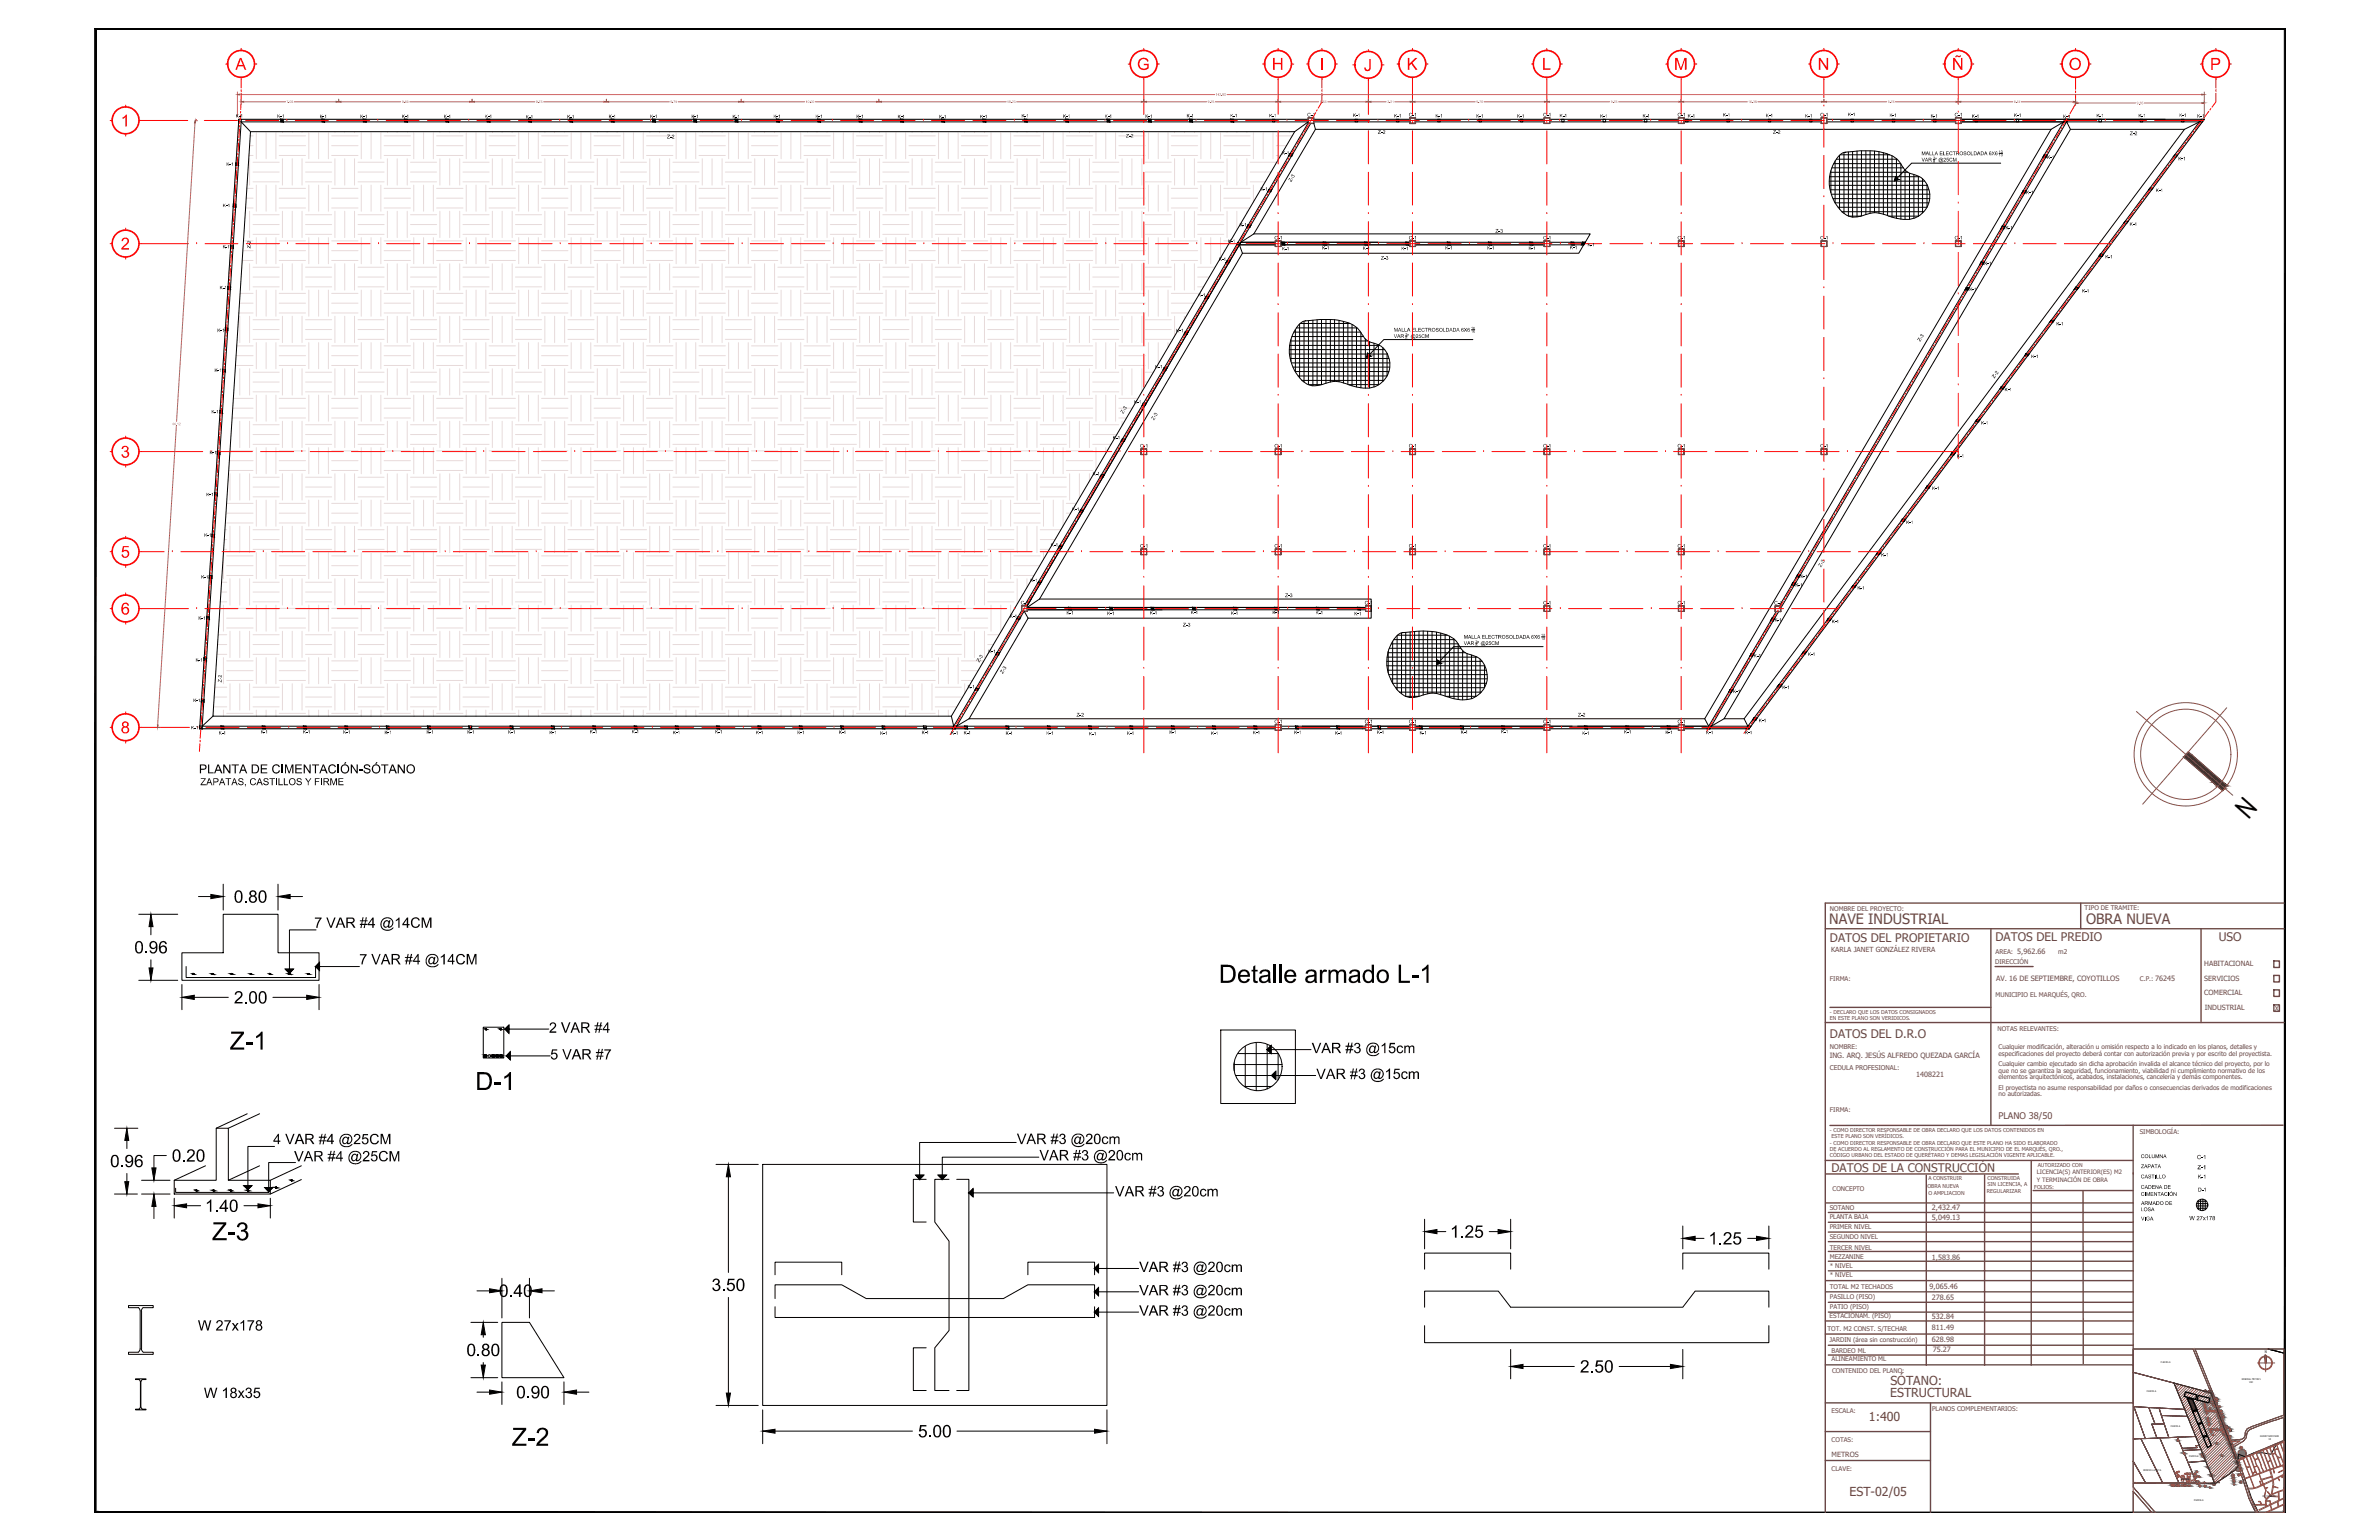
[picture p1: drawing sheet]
<svg xmlns="http://www.w3.org/2000/svg" width="432mm" height="279mm" viewBox="0 0 432 279" stroke-linecap="round" stroke-linejoin="round" font-family="sans-serif">
<defs><g id="words">
<g font-size="5.1">
<text x="407.3" y="144.2" transform="rotate(131 407.3 144.2)">N</text>
<text x="221.2" y="178.3">Detalle armado L-1</text>
<text x="41.7" y="190.4">Z-1</text>
<text x="86.2" y="197.8">D-1</text>
<text x="38.5" y="225">Z-3</text>
<text x="92.9" y="262.3">Z-2</text>
</g>
<g font-size="3.5">
<text x="42.4" y="163.8">0.80</text>
<text x="24.4" y="172.9">0.96</text>
<text x="42.5" y="182">2.00</text>
<text x="20" y="211.8">0.96</text>
<text x="31.2" y="210.7">0.20</text>
<text x="37.2" y="219.9">1.40</text>
<text x="263.2" y="224.6">1.25</text>
<text x="310" y="225.8">1.25</text>
<text x="90.6" y="235.3">0.40</text>
<text x="129.2" y="234.2">3.50</text>
<text x="84.7" y="246">0.80</text>
<text x="286.8" y="249">2.50</text>
<text x="93.7" y="253.7">0.90</text>
<text x="166.6" y="260.8">5.00</text>
</g>
<g font-size="3.4" fill="#f00">
<text x="42.7" y="12.7">A</text>
<text x="206.4" y="12.7">G</text>
<text x="230.8" y="12.7">H</text>
<text x="239.4" y="12.7">I</text>
<text x="247.5" y="12.9">J</text>
<text x="255.3" y="12.7">K</text>
<text x="279.9" y="12.7">L</text>
<text x="303.8" y="12.7">M</text>
<text x="329.9" y="12.7">N</text>
<text x="354.3" y="12.7">Ñ</text>
<text x="375.5" y="12.7">O</text>
<text x="401.1" y="12.7">P</text>
<text x="21.9" y="23">1</text>
<text x="21.9" y="45.3">2</text>
<text x="21.9" y="83">3</text>
<text x="21.9" y="101.2">5</text>
<text x="21.9" y="111.5">6</text>
<text x="21.9" y="133.1">8</text>
</g>
<g font-size="2.9">
<text x="57" y="168.3">7 VAR #4 @14CM</text>
<text x="65.2" y="175">7 VAR #4 @14CM</text>
<text x="99.7" y="187.4">2 VAR #4</text>
<text x="238.1" y="191.1">VAR #3 @15cm</text>
<text x="99.9" y="192.2">5 VAR #7</text>
<text x="238.9" y="195.8">VAR #3 @15cm</text>
<text x="49.6" y="207.6">4 VAR #4 @25CM</text>
<text x="184.6" y="207.6">VAR #3 @20cm</text>
<text x="53.4" y="210.7">VAR #4 @25CM</text>
<text x="188.7" y="210.5">VAR #3 @20cm</text>
<text x="202.4" y="217.1">VAR #3 @20cm</text>
<text x="206.8" y="230.8">VAR #3 @20cm</text>
<text x="206.8" y="235">VAR #3 @20cm</text>
<text x="206.8" y="238.7">VAR #3 @20cm</text>
<text x="35.9" y="241.4">W 27x178</text>
<text x="37" y="253.6">W 18x35</text>
</g>
<g font-size="2.6" fill="#6b4747">
<text x="332" y="167.7">NAVE INDUSTRIAL</text>
<text x="378.6" y="167.6">OBRA NUEVA</text>
</g>
<text font-size="2.5" x="36.1" y="140.3">PLANTA DE CIMENTACIÓN-SÓTANO</text>
<g font-size="2.3" fill="#6b4747">
<text x="343.1" y="251.3">SÓTANO:</text>
<text x="339.2" y="257.7">1:400</text>
<text x="343.1" y="253.5">ESTRUCTURAL</text>
<text x="335.7" y="271.4">EST-02/05</text>
</g>
<g font-size="2.2" fill="#6b4747">
<text x="332.1" y="170.8">DATOS DEL PROPIETARIO</text>
<text x="362.2" y="170.7">DATOS DEL PREDIO</text>
<text x="402.7" y="170.7">USO</text>
<text x="332.1" y="188.4">DATOS DEL D.R.O</text>
<text x="332.4" y="212.7">DATOS DE LA CONSTRUCCIÓN</text>
</g>
<text font-size="2" x="36.4" y="142.5">ZAPATAS, CASTILLOS Y FIRME</text>
<text font-size="1.7" fill="#6b4747" x="362.7" y="203">PLANO 38/50</text>
<g font-size="1.3" fill="#6b4747">
<text x="332.4" y="172.8">KARLA JANET GONZÁLEZ RIVERA</text>
<text x="362.3" y="178">AV. 16 DE SEPTIEMBRE, COYOTILLOS</text>
<text x="400.1" y="178">SERVICIOS</text>
<text x="400.1" y="175.2">HABITACIONAL</text>
<text x="400.1" y="180.6">COMERCIAL</text>
<text x="400.2" y="183.3">INDUSTRIAL</text>
<text x="412.9" y="183.4">X</text>
<text x="332.1" y="192">ING. ARQ. JESÚS ALFREDO QUEZADA GARCÍA</text>
<text x="347.8" y="195.5">1408221</text>
<text x="350.6" y="221.4">5,049.13</text>
<text x="350.6" y="219.6">2,432.47</text>
<text x="350.2" y="233.8">9,065.46</text>
<text x="350.6" y="228.5">1,583.86</text>
<text x="350.6" y="239.3">532.84</text>
<text x="350.6" y="235.9">278.65</text>
<text x="350.6" y="243.5">628.98</text>
<text x="350.6" y="241.3">811.49</text>
<text x="350.8" y="245.4">75.27</text>
<text x="332.4" y="264.3">METROS</text>
</g>
<g font-size="1.2" fill="#6b4747">
<text x="332.1" y="165.4">NOMBRE DEL PROYECTO:</text>
<text x="378.4" y="165.2">TIPO DE TRAMITE:</text>
<text x="362.2" y="173">AREA: 5,962.66</text>
<text x="373.6" y="173">m2</text>
<text x="332.1" y="178">FIRMA:</text>
<text x="362.1" y="174.9">DIRECCIÓN</text>
<text x="388.4" y="178">C.P.: 76245</text>
<text x="362.2" y="180.9">MUNICIPIO EL MARQUÉS, QRO.</text>
<text x="332.1" y="190.3">NOMBRE:</text>
<text x="362.5" y="187.1">NOTAS RELEVANTES:</text>
<text x="362.8" y="190.3">Cualquier modificación, alteración u omisión respecto a lo indicado en los planos, detalles y</text>
<text x="362.8" y="191.7">especificaciones del proyecto deberá contar con autorización previa y por escrito del proyectista.</text>
<text x="332.1" y="194.2">CEDULA PROFESIONAL:</text>
<text x="362.8" y="193.4">Cualquier cambio ejecutado sin dicha aprobación invalida el alcance técnico del proyecto, por lo</text>
<text x="362.8" y="194.6">que no se garantiza la seguridad, funcionamiento, viabilidad ni cumplimiento normativo de los</text>
<text x="362.8" y="195.8">elementos arquitectónicos, acabados, instalaciones, cancelería y demás componentes.</text>
<text x="362.8" y="197.7">El proyectista no asume responsabilidad por daños o consecuencias derivados de modificaciones</text>
<text x="332.1" y="201.8">FIRMA:</text>
<text x="362.8" y="198.9">no autorizadas.</text>
<text x="388.4" y="205.7">SIMBOLOGÍA:</text>
<text x="332.1" y="221.1">PLANTA BAJA</text>
<text x="332.1" y="219.5">SOTANO</text>
<text x="332.6" y="216.2">CONCEPTO</text>
<text x="332.1" y="226.7">TERCER NIVEL</text>
<text x="332.1" y="223">PRIMER NIVEL</text>
<text x="332.1" y="224.8">SEGUNDO NIVEL</text>
<text x="332.1" y="233.8">TOTAL M2 TECHADOS</text>
<text x="332.1" y="231.6">* NIVEL</text>
<text x="332.1" y="228.4">MEZZANINE</text>
<text x="332.1" y="230.1">* NIVEL</text>
<text x="332.1" y="239.1">ESTACIONAM. (PISO)</text>
<text x="332.1" y="237.5">PATIO (PISO)</text>
<text x="332.1" y="235.7">PASILLO (PISO)</text>
<text x="331.7" y="241.4">TOT. M2 CONST. S/TECHAR</text>
<text x="332.1" y="243.5">JARDIN (área sin construcción)</text>
<text x="332.4" y="245.5">BARDEO ML</text>
<text x="332.4" y="247">ALINEAMIENTO ML</text>
<text x="332.5" y="249.1">CONTENIDO DEL PLANO:</text>
<text x="332.4" y="256.3">ESCALA:</text>
<text x="350.7" y="256">PLANOS COMPLEMENTARIOS:</text>
<text x="332.4" y="261.6">COTAS:</text>
<text x="332.4" y="266.8">CLAVE:</text>
</g>
<g font-size="1.2">
<text x="398.7" y="210.3">C-1</text>
<text x="398.9" y="212.1">Z-1</text>
<text x="397.4" y="221.4">W 27x178</text>
</g>
<g font-size="1.1" fill="#6b4747">
<text x="369.7" y="213">LICENCIA(S) ANTERIOR(ES) M2</text>
<text x="369.7" y="214.5">Y TERMINACIÓN DE OBRA</text>
</g>
<g font-size="1.1">
<text x="398.9" y="213.8">K-1</text>
<text x="398.9" y="216.2">D-1</text>
</g>
<g font-size="1">
<text x="42.8" y="21.3">K-1</text>
<text x="50.3" y="21.4">K-1</text>
<text x="58" y="21.4">K-1</text>
<text x="65.4" y="21.4">K-1</text>
<text x="72.9" y="21.4">K-1</text>
<text x="80.5" y="21.4">K-1</text>
<text x="88" y="21.4">K-1</text>
<text x="95.4" y="21.5">K-1</text>
<text x="102.9" y="21.5">K-1</text>
<text x="110.5" y="21.4">K-1</text>
<text x="118" y="21.4">K-1</text>
<text x="125.5" y="21.4">K-1</text>
<text x="133" y="21.5">K-1</text>
<text x="140.4" y="21.4">K-1</text>
<text x="148" y="21.4">K-1</text>
<text x="155.4" y="21.4">K-1</text>
<text x="162.9" y="21.4">K-1</text>
<text x="170.4" y="21.5">K-1</text>
<text x="177.9" y="21.4">K-1</text>
<text x="185.4" y="21.3">K-1</text>
<text x="193" y="21.4">K-1</text>
<text x="200.5" y="21.4">K-1</text>
<text x="207.9" y="21.4">K-1</text>
<text x="215.4" y="21.3">K-1</text>
<text x="223.3" y="21.3">K-1</text>
<text x="230.4" y="21.3">K-1</text>
<text x="237.3" y="21.1">C-1</text>
<text x="245.6" y="21.2">K-1</text>
<text x="253" y="21.3">K-1</text>
<text x="255.7" y="21.1">C-1</text>
<text x="260.5" y="21.3">K-1</text>
<text x="267.9" y="21.4">K-1</text>
<text x="275.3" y="21.4">K-1</text>
<text x="280.1" y="21.1">C-1</text>
<text x="283.1" y="21.3">K-1</text>
<text x="290.4" y="21.4">K-1</text>
<text x="298.1" y="21.3">K-1</text>
<text x="304.5" y="21.1">C-1 K-1</text>
<text x="312.7" y="21.1">K-1</text>
<text x="320.5" y="21.3">K-1</text>
<text x="327.6" y="21.3">K-1</text>
<text x="330.4" y="21.1">C-1</text>
<text x="335.4" y="21.1">K-1</text>
<text x="342.9" y="21.2">K-1</text>
<text x="350.4" y="21.4">K-1</text>
<text x="357.9" y="21.4">K-1</text>
<text x="365.5" y="21.2">K-1</text>
<text x="374.4" y="21.4">K-1</text>
<text x="380.5" y="21.3">K-1</text>
<text x="388.2" y="21.3">K-1</text>
<text x="395.5" y="21.2">K-1</text>
<text x="398.8" y="21.4">K-1</text>
<text x="121.1" y="25.1">Z-2</text>
<text x="204.3" y="24.9">Z-2</text>
<text x="232.7" y="28">K-1</text>
<text x="250.1" y="24.3">Z-2</text>
<text x="321.8" y="24.3">Z-2</text>
<text x="348.7" y="29.3">VAR &quot; @25CM</text>
<text x="348.8" y="28.2">MALLA ELECTROSOLDADA 6X6</text>
<text x="371.6" y="28.8">K-1</text>
<text x="386.5" y="24.5">Z-2</text>
<text x="395.4" y="29.1">K-1</text>
<text x="41.1" y="30.1">K-1</text>
<text x="228.8" y="34.6">K-1</text>
<text x="234.3" y="33" transform="rotate(-58 234.3 33)">Z-3</text>
<text x="367.7" y="35.2">K-1</text>
<text x="391.3" y="34.8">K-1</text>
<text x="40.4" y="37.6">K-1</text>
<text x="225" y="41.1">K-1</text>
<text x="364" y="41.6">K-1</text>
<text x="386.5" y="41">K-1</text>
<text x="40.4" y="45.1">K-1</text>
<text x="45.5" y="45.1" transform="rotate(-85 45.5 45.1)">Z-2</text>
<text x="221.2" y="47.3">K-1</text>
<text x="222.9" y="44">K-1</text>
<text x="231.3" y="43.4">C-1</text>
<text x="232.7" y="45.4">K-1</text>
<text x="240" y="45.3">K-1</text>
<text x="247.3" y="45.3">K-1</text>
<text x="250.7" y="47.1">Z-3</text>
<text x="254.3" y="45.4">K-1</text>
<text x="255.7" y="43.4">C-1</text>
<text x="262.3" y="45.3">K-1</text>
<text x="269.9" y="45.3">K-1</text>
<text x="271.4" y="42.2">Z-3</text>
<text x="277.4" y="45.3">K-1</text>
<text x="280.1" y="43.4">C-1</text>
<text x="284.9" y="45.2">K-1</text>
<text x="288.1" y="44.7">K-1</text>
<text x="304.5" y="43.4">C-1</text>
<text x="330.4" y="43.4">C-1</text>
<text x="354.8" y="43.4">C-1</text>
<text x="382.1" y="46.9">K-1</text>
<text x="39.9" y="52.5">K-1</text>
<text x="217.5" y="53.8">K-1</text>
<text x="357.5" y="52.8">K-1</text>
<text x="360.2" y="48.1">K-1</text>
<text x="377.9" y="53.1">K-1</text>
<text x="373.3" y="59">K-1</text>
<text x="39.5" y="60.3">K-1</text>
<text x="213.5" y="60.3">K-1</text>
<text x="253" y="60.2">MALLA ELECTROSOLDADA 6X6</text>
<text x="253" y="61.3">VAR &quot; @25CM</text>
<text x="348.5" y="62" transform="rotate(-59 348.5 62)">Z-3</text>
<text x="368.7" y="65">K-1</text>
<text x="38.9" y="67.5">K-1</text>
<text x="209.7" y="66.8">K-1</text>
<text x="362" y="68.7" transform="rotate(-54 362 68.7)">Z-2</text>
<text x="363.9" y="71">K-1</text>
<text x="38.4" y="75">K-1</text>
<text x="203.9" y="75.1" transform="rotate(-59 203.9 75.1)">Z-3</text>
<text x="205.9" y="73.2">K-1</text>
<text x="209.5" y="76.3" transform="rotate(-59 209.5 76.3)">Z-3</text>
<text x="359.6" y="77">K-1</text>
<text x="38" y="82.4">K-1</text>
<text x="202" y="79.7">K-1</text>
<text x="206.9" y="81.2">C-1</text>
<text x="231.3" y="81.2">C-1</text>
<text x="255.7" y="81.2">C-1</text>
<text x="280.1" y="81.2">C-1</text>
<text x="304.5" y="81.2">C-1</text>
<text x="330.4" y="81.2">C-1</text>
<text x="355.2" y="83">K-1</text>
<text x="198.3" y="86.2">K-1</text>
<text x="350.7" y="88.9">K-1</text>
<text x="37.5" y="90">K-1</text>
<text x="194.6" y="92.7">K-1</text>
<text x="346" y="95.1">K-1</text>
<text x="37.1" y="97.4">K-1</text>
<text x="190.7" y="99.2">K-1</text>
<text x="206.9" y="99.4">C-1</text>
<text x="231.3" y="99.4">C-1</text>
<text x="255.7" y="99.4">C-1</text>
<text x="280.1" y="99.4">C-1</text>
<text x="304.5" y="99.4">C-1</text>
<text x="341.5" y="101">K-1</text>
<text x="36.5" y="105">K-1</text>
<text x="187" y="105.6">K-1</text>
<text x="325.8" y="106.4">K-1</text>
<text x="326.8" y="104.9">K-1</text>
<text x="337.1" y="106.9">K-1</text>
<text x="36" y="112.5">K-1</text>
<text x="183.3" y="112.1">K-1</text>
<text x="193.5" y="111.5">K-1</text>
<text x="201" y="111.6">K-1</text>
<text x="208.7" y="111.5">K-1</text>
<text x="214.7" y="113.7">Z-3</text>
<text x="216.1" y="111.4">K-1</text>
<text x="223.4" y="111.5">K-1</text>
<text x="230.9" y="111.4">K-1</text>
<text x="233.2" y="108.3">Z-3</text>
<text x="238.8" y="111.4">K-1</text>
<text x="245.8" y="111.6">K-1</text>
<text x="247.7" y="109.7">C-1</text>
<text x="280.1" y="109.7">C-1</text>
<text x="304.5" y="109.7">C-1</text>
<text x="322" y="109.7">C-1</text>
<text x="322.1" y="112.8">K-1</text>
<text x="332.4" y="113">K-1</text>
<text x="179.4" y="118.5">K-1</text>
<text x="265.7" y="115.9">MALLA ELECTROSOLDADA 6X6</text>
<text x="265.7" y="117">VAR &quot; @25CM</text>
<text x="318.3" y="119.3">K-1</text>
<text x="328.1" y="119">K-1</text>
<text x="35.5" y="120">K-1</text>
<text x="40.2" y="123.8" transform="rotate(-86 40.2 123.8)">Z-2</text>
<text x="175.6" y="124.9">K-1</text>
<text x="177.8" y="120.2" transform="rotate(-59 177.8 120.2)">Z-3</text>
<text x="182" y="122.3" transform="rotate(-59 182 122.3)">Z-3</text>
<text x="314.5" y="125.7">K-1</text>
<text x="323.5" y="125">K-1</text>
<text x="35.1" y="127.4">K-1</text>
<text x="195.4" y="130">Z-2</text>
<text x="231.3" y="131.2">C-1</text>
<text x="247.7" y="131.2">C-1</text>
<text x="255.7" y="131.2">C-1</text>
<text x="280.1" y="131.2">C-1</text>
<text x="286.4" y="130">Z-2</text>
<text x="304.5" y="131.2">C-1</text>
<text x="319.2" y="131">K-1</text>
<text x="34.7" y="132.3">K-1</text>
<text x="39.7" y="133.3">K-1</text>
<text x="47.3" y="133.1">K-1</text>
<text x="55" y="133.1">K-1</text>
<text x="62.3" y="133.1">K-1</text>
<text x="69.8" y="133.2">K-1</text>
<text x="77.4" y="133.1">K-1</text>
<text x="84.8" y="133.1">K-1</text>
<text x="92.2" y="133.1">K-1</text>
<text x="99.7" y="133.2">K-1</text>
<text x="107.1" y="133.1">K-1</text>
<text x="114.6" y="133">K-1</text>
<text x="122.1" y="133.2">K-1</text>
<text x="129.8" y="133.1">K-1</text>
<text x="137.2" y="133.2">K-1</text>
<text x="144.7" y="133.2">K-1</text>
<text x="152.3" y="133.2">K-1</text>
<text x="159.8" y="133.3">K-1</text>
<text x="167.3" y="133.2">K-1</text>
<text x="172.6" y="133.3">K-1</text>
<text x="174.9" y="133.2">K-1</text>
<text x="182.5" y="133.3">K-1</text>
<text x="189.9" y="133.3">K-1</text>
<text x="197.7" y="133.4">K-1</text>
<text x="204.5" y="133.3">K-1</text>
<text x="212.3" y="133.2">K-1</text>
<text x="219.8" y="133.3">K-1</text>
<text x="227.4" y="133.2">K-1</text>
<text x="234.9" y="133.2">K-1</text>
<text x="242.3" y="133.3">K-1</text>
<text x="249.9" y="133.2">K-1</text>
<text x="257.6" y="133.2">K-1</text>
<text x="265.1" y="133.1">K-1</text>
<text x="272.5" y="133">K-1</text>
<text x="287.1" y="133.3">K-1</text>
<text x="294.8" y="133.1">K-1</text>
<text x="302.3" y="133.2">K-1</text>
<text x="309.6" y="133.2">K-1</text>
<text x="316.7" y="133.2">K-1</text>
<text x="388.6" y="210.1">COLUMNA</text>
<text x="388.6" y="211.9">ZAPATA</text>
<text x="388.6" y="213.8">CASTILLO</text>
<text x="388.6" y="215.7">CADENA DE</text>
<text x="388.5" y="219.7">LOSA</text>
<text x="388.6" y="217">CIMENTACIÓN</text>
<text x="388.6" y="218.6">ARMADO DE</text>
<text x="388.6" y="221.4">VIGA</text>
</g>
<g font-size="1" fill="#f00">
<text x="354.8" y="21.1">C-1</text>
<text x="330.5" y="102.9" transform="rotate(-59 330.5 102.9)">Z-3</text>
<text x="185.3" y="109.7">C-1</text>
</g>
<g font-size="1" fill="#6b4747">
<text x="332.1" y="183.9">- DECLARO QUE LOS DATOS CONSIGNADOS</text>
<text x="332.1" y="185.1">EN ESTE PLANO SON VERIDICOS.</text>
<text x="332.1" y="207.7">- COMO DIRECTOR RESPONSABLE DE OBRA DECLARO QUE ESTE PLANO HA SIDO ELABORADO</text>
<text x="332.1" y="208.8">DE ACUERDO AL REGLAMENTO DE CONSTRUCCIÓN PARA EL MUNICIPIO DE EL MARQUÉS, QRO.,</text>
<text x="332.1" y="205.5">- COMO DIRECTOR RESPONSABLE DE OBRA DECLARO QUE LOS DATOS CONTENIDOS EN</text>
<text x="332.1" y="210">CÓDIGO URBANO DEL ESTADO DE QUERÉTARO Y DEMAS LEGISLACIÓN VIGENTE APLICABLE.</text>
<text x="332.5" y="206.5">ESTE PLANO SON VERÍDICOS.</text>
<text x="349.8" y="215.6">OBRA NUEVA</text>
<text x="350" y="214.1">A CONSTRUIR</text>
<text x="360.8" y="215.2">SIN LICENCIA, A</text>
<text x="360.8" y="214.1">CONSTRUIDA</text>
<text x="369.2" y="215.7">FOLIOS:</text>
<text x="369.9" y="211.8">AUTORIZADO CON</text>
<text x="350" y="216.8">O AMPLIACION</text>
<text x="360.6" y="216.4">REGULARIZAR</text>
</g>
<g font-size=".7" fill="#af6060">
<text x="220.6" y="17.4">142.80</text>
<text x="52" y="18.7">7.06</text>
<text x="72.9" y="18.7">9.69</text>
<text x="97.2" y="18.7">9.75</text>
<text x="121.7" y="18.7">9.79</text>
<text x="146.2" y="18.7">10.00</text>
<text x="182.8" y="18.7">19.23</text>
<text x="219.2" y="18.7">9.75</text>
<text x="239.6" y="18.7">6.55</text>
<text x="251.8" y="18.7">3.21</text>
<text x="268" y="18.7">9.75</text>
<text x="292.4" y="18.7">9.75</text>
<text x="317.3" y="18.7">10.36</text>
<text x="342.6" y="18.7">9.75</text>
<text x="365.5" y="18.7">8.51</text>
<text x="387.8" y="18.9">9.35</text>
<text x="31.2" y="77.1">44.12</text>
</g>
<g font-size=".7">
<text x="350.9" y="28.9">3</text>
<text x="350.9" y="29.5">8</text>
<text x="362.8" y="27.7">10</text>
<text x="362.8" y="28.4">10</text>
<text x="267" y="59.7">10</text>
<text x="255.1" y="60.9">3</text>
<text x="255.1" y="61.5">8</text>
<text x="267" y="60.4">10</text>
<text x="267.8" y="116.6">3</text>
<text x="267.8" y="117.2">8</text>
<text x="279.7" y="115.5">10</text>
<text x="279.7" y="116.1">10</text>
<text x="411.1" y="245.5">N</text>
</g>
<g font-size=".5">
<text x="392.2" y="247.2">PARCELA</text>
<text x="406.9" y="250.3">GENERAL MOTORS</text>
<text x="408.2" y="250.8">VDC</text>
<text x="389.6" y="252.6">PARCELA</text>
<text x="394" y="259">PARCELA</text>
<text x="410.3" y="260.7">QUERETARO PARK</text>
<text x="411.7" y="261.3">VII</text>
<text x="389" y="267">RENCHO LA JOYA</text>
<text x="395.8" y="268.6">ALCEGA</text>
<text x="397.3" y="264.3">PARCELA</text>
<text x="398.2" y="272.3">PARCELA</text>
<text x="410.7" y="271.6">COYOTILLOS</text>
</g>
<g font-size=".2">
<text x="398.7" y="246.1" transform="rotate(68 398.7 246.1)">CARRETERA 500</text>
<text x="401.1" y="251.9" transform="rotate(68 401.1 251.9)">CARRETERA 500</text>
<text x="405.6" y="261.5" transform="rotate(-2 405.6 261.5)">COYOTILLOS</text>
<text x="399.7" y="269.2" transform="rotate(1 399.7 269.2)">AV. 16 DE SEPTIEMBRE</text>
<text x="403.5" y="268.3" transform="rotate(-36 403.5 268.3)">AV. 16 DE SEPTIEMBRE</text>
<text x="405.7" y="264.1" transform="rotate(70 405.7 264.1)">CARRETERA 500</text>
<text x="407" y="268.2" transform="rotate(70 407 268.2)">CARRETERA 500</text>
<text x="408.6" y="272.6" transform="rotate(68 408.6 272.6)">CARRETERA 500</text>
</g>
</g></defs>
<!-- layer: Lotes -->
<g fill="none" stroke="#c7c8ca" stroke-width=".18">
<path d="M237.4 21.6h-194.1l-7.1 110.6h195.3M238.5 21.6h17.4M256.9 21.6h23.4M281.3 21.6h23.4M305.6 21.6h24.9M331.6 21.6h23.4M355.9 21.6h44.2l-82.6 110.6h-6.8M232.5 132.2h2.9M236.4 132.2h11.5M248.9 132.2h7M256.9 132.2h23.3M281.3 132.2h23.3"/>
<path d="M305.6 132.2h4.2"/>
</g>
<!-- layer: 0 -->
<g fill="none" stroke="#000" stroke-width=".18">
<path d="M42.4 37.1h.4v.4h-.5zM42.8 29.6h.5v.4h-.5zM43.8 22.1l1.7 1.8M230.3 34.4h.5l-.2 .4h-.5zM234.1 27.9h.6l-.3 .4h-.5zM235 23.9h-189.5l-6.8 106h134M235 23.9l2.4-1.8h-193.6l-7.1 109.7h136.4l12.4-21M235 23.9l-62.3 106M237.4 21.6h-194.1l-7.1 110.6h137.2M237.4 22.3l-51.5 87.6M237.9 22.4l-12.7 21.6M238.5 21.6h17.4"/>
<path d="M238.5 22.1h17.4M238.5 22.4l.3 1.1M238.8 23.5h133.5M238.8 23.5l-11.2 18.9M256.9 21.6h23.4M256.9 22.1h23.4M281.3 21.6h23.4M281.3 22.1h23.4M305.6 21.6h24.9M305.6 22.1h24.9M331.6 21.6h23.4M331.6 22.1h23.4"/>
<path d="M332 32.9h17.3M332.1 33.6h17.7M332.1 32.1h16.3M332.2 34.4h17.9M332.2 31.3h14.1M332.3 31v3.9M332.4 35.2h17.9M332.5 30.5h13M332.7 36h17.6M332.8 29.7h12.2M333.1 29.2v7.6h17M333.3 28.9h11"/>
<path d="M333.6 37.6h16.2M333.7 28.3a2.63 2.63 0 0 1 2.6-.8 12.1 12.1 0 0 1 6.9 .7 5.6 5.6 0 0 1 2.5 2.6 6.6 6.6 0 0 0 2.6 1.2 4.3 4.3 0 0 1 1.6 5.3 4.3 4.3 0 0 1-5 2.4l-1.5-.3a6.3 6.3 0 0 0-4.9-.4 3.6 3.6 0 0 1-4.9-1.4 7.3 7.3 0 0 1 .1-9.3zM333.9 28.2v9.7M334 28.1h9M334.3 38.4h14.9M334.7 27.7v11M335.5 27.6v11.6M335.5 39.2h2.3M336.3 27.5v11.9M337.1 27.4v11.9M337.9 27.4v11.8M338.7 27.4v11.5"/>
<path d="M339.4 27.4v11.3M340.2 27.4v11.2M341 27.5v11.2M341.8 27.7v11.2M342.6 28v11.1M342.8 39.2h5.4M343.4 28.3v11.1M344 32.1l.6 .5-.7 .2zM344.2 28.8v10.8M345 29.7v10.1M345.8 30.9v8.9M346.6 31.4v8.4"/>
<path d="M347.4 31.7v7.9M348.2 32v7.2M349 32.4v6.2M349.8 33.5v4.1M363.1 29.6h-16.1l-2.7 2.7M372.3 23.5l2.3-1.4h.5l.7 1.4M372.3 23.5l-62.9 106.9M375.4 21.6l-52.2 88.7M375.8 23.5l-62.9 106.9h3.7l79.9-106.9M375.8 23.5h20.7M390.2 34.1h.6l-.3 .4h-.6zM393 21.6h-37.1h44.2l-82.6 110.6h-11.9"/>
<path d="M394.7 28.1h.6l-.3 .4h-.6zM399.8 22.1h-.6l-2.7 1.4M40.9 59.5h.5l-.1 .5h-.4zM41.4 52h.5l-.1 .5h-.4zM41.9 44.5h.4v.5h-.4zM218.9 53.8h.6l-.3 .4h-.5zM222.8 47.3h.5l-.3 .4h-.5zM224.7 44h.5l-.2 .4h-.5zM225 44.4h6.5h-6.5l-38.6 65.5M225 44.4l.5 1.5M225.2 44h6.3M225.2 44l-38.8 65.9"/>
<path d="M225.2 44l-.2 .4M225.5 45.9l-36.8 62.8M226.5 40.8h.6l-.3 .4h-.5zM227.6 42.4h61l-.9 1.6M227.6 42.4l-2.4 1.6M232.5 44h23.4M232.5 44.4h23.4M235.1 59.8v7.6h17M235.3 59.5h11M235.7 58.9a2.63 2.63 0 0 1 2.6-.8 12.4 12.4 0 0 1 6.9 .7 5.8 5.8 0 0 1 2.5 2.6 6.6 6.6 0 0 0 2.6 1.2 4.3 4.3 0 0 1 1.6 5.3 4.3 4.3 0 0 1-5 2.4l-1.5-.3a5.8 5.8 0 0 0-4.9-.4 3.6 3.6 0 0 1-4.9-1.4 7.3 7.3 0 0 1 .1-9.3zM235.9 58.8v9.8M236 58.7h9"/>
<path d="M236.7 58.3v11M237.5 58.2v11.6M238.3 58.1v11.9M239.1 58v11.9M239.9 58v11.8M240.7 58v11.5M241.5 58v11.3M242.2 58v11.2M243 58.1v11.2M243.8 58.3v11.2M244.6 58.6v11.1M245.4 58.9v11.1"/>
<path d="M246.2 59.4v10.8M256.9 44h23.4M256.9 44.4h23.4M281.3 44h6.4M281.3 44.4h6.1M287.4 44.4l-.8 1.5h-61.1M287.7 44l-.3 .4M372.3 58.1h.5l-.3 .4h-.5zM376.8 52.1h.5l-.3 .4h-.5zM381.3 46.1h.5l-.2 .4h-.6zM385.7 40.1h.6l-.3 .4h-.6zM40 74.5h.4v.4h-.5z"/>
<path d="M40.4 67h.5v.5h-.5zM203.8 79.6h.5l-.3 .4h-.5zM207.5 73.2h.6l-.3 .3h-.5zM211.3 66.7h.6l-.3 .4h-.5zM215.1 60.3h.5l-.2 .3h-.5zM234 63.4h17.3M234.1 64.2h17.7M234.1 62.7h16.3M234.2 65h17.9M234.2 61.9h14.1M234.3 61.6v3.9M234.4 65.8h17.9"/>
<path d="M234.5 61.1h13M234.7 66.6h17.6M234.8 60.3h12.2M235.6 68.2h16.2M236.3 69h14.9M237.5 69.8h2.3M244.8 69.8h5.4M247 60.3v10.1M247.8 61.5v8.9M248.2 64.1l.6 .5-.7 .2zM248.6 62v8.4M249.4 62.3v7.9"/>
<path d="M250.2 62.5v7.3M251 63v6.2M251.8 64.1v4.1M267.3 61.6h-16.1l-2.7 2.8M358.8 76.2h.6l-.3 .3h-.6zM363.3 70.2h.6l-.3 .3h-.6zM367.7 64.1h.6l-.3 .4h-.5zM38.5 97h.4v.4h-.4zM39 89.5h.5l-.1 .4h-.5zM39.5 82h.4v.4h-.4zM192.3 99h.6l-.3 .4h-.5zM196.1 92.6h.5l-.2 .4h-.5z"/>
<path d="M199.9 86.1h.5l-.2 .4h-.5zM345.3 94.2h.6l-.3 .3h-.5zM349.8 88.2h.6l-.3 .3h-.6zM354.3 82.2h.6l-.3 .3h-.6zM37 119.4h.5v.5h-.5zM37.5 111.9h.5v.5h-.5zM38 104.5h.5l-.1 .4h-.4zM180.9 118.4h.5l-.2 .4h-.5zM184.7 112h.6l-.3 .4h-.5zM186.4 110.6h61.5M186.6 112.2l-.7-1.3-12.5 21.3h58.1M186.6 112.2l-10.7 18.2"/>
<path d="M187.2 108.6l-.8 1.3M188.6 105.5h.5l-.3 .4h-.5zM188.7 108.7h60.2v3.5h-62.3M188.7 108.7l-2.3 1.5h61.5M251.7 120h17.3M251.8 119.2h16.3M251.9 118.4h14.1M252 118.2v3.9M252.2 117.6h13M252.5 116.8h12.2M252.8 116.3v7.7h17M253 116h11"/>
<path d="M253.4 115.5a2.63 2.63 0 0 1 2.6-.8 11.2 11.2 0 0 1 7.9 1.2l.6 .7a3.7 3.7 0 0 0 2.8 2.3 4 4 0 0 1 2.5 5.1 4.5 4.5 0 0 1-5.8 2.8l-1-.3a8.9 8.9 0 0 0-3.4-.7l-.9 .2a4.8 4.8 0 0 1-3.8 .3 7.3 7.3 0 0 1-1.5-10.8zM253.6 115.3v9.8M253.7 115.2h9M254.4 114.8v11.1M255.1 114.7v11.6M255.9 114.7v11.8M256.8 114.6v11.9M257.6 114.5v11.8M258.3 114.5v11.6M259.1 114.5v11.4M259.9 114.6v11.1M260.7 114.7v11.1"/>
<path d="M260.9 119.8l.6 .5-.7 .2zM261.5 114.9v11.1M262.3 115.1v11.2M263.1 115.4v11.1M263.9 116v10.8M264.7 116.9v10M265.5 118v9M266.3 118.5v8.4M267.1 118.8v8M267.8 119.1v7.3M268.6 119.6v6.2M280.1 117.3h-16.2l-2.7 2.7"/>
<path d="M322.4 111l-12.3 20.8h-4.5h4.2M322.8 111l-12.2 20.8M323 110l51.6-87.9h-18.7h43.3l-82 109.7h-6.6M327.4 118.2h.5l-.2 .4h-.6zM331.9 112.2h.5l-.3 .4h-.5zM336.3 106.2h.6l-.3 .4h-.5zM340.8 100.2h.6l-.3 .4h-.5zM36.3 131.8h.4v.4h-.5zM36.6 126.9h.4v.5h-.5zM38.7 129.9l-2 1.9M172.7 129.9l.4 1.9M173.1 131.8h.5l-.2 .4h-.6z"/>
<path d="M175.9 130.4l-2.3 1.4h57.9M175.9 130.4h133.5M177.1 124.9h.6l-.3 .4h-.5zM232.5 132.2h15.4M232.5 131.8h15.4M248.9 132.2h7M248.9 131.8h7M251.7 120.8h17.8M251.8 121.6h18M252.1 122.4h17.8M252.4 123.2h17.5M253.3 124.8h16.1"/>
<path d="M254 125.6h14.9M255.2 126.3h2.3M256.9 132.2h23.3M256.9 131.8h23.3M262.5 126.3h5.4M269.5 120.7v4M281.3 132.2h23.3M285.4 131.8h-4.1h23.3h-18.3M309.4 130.4l.7 1.4M312.9 130.4l-2.3 1.4M316.6 130.4l.6 1.4M317.2 131.8h.6l-.3 .4h-.6z"/>
<path d="M318.4 130.2h.5l-.2 .4h-.6zM322.9 124.2h.5l-.2 .4h-.6zM25.2 177.9h7.1M25.2 165.9h7.1M27.4 168.1v1.5M27.4 174.1v1.5M33 172.9h7.5v-7h10v7h7.4v5h-24.9zM33 178.6v4.6M33.8 175.4v1.9h23.5v-1.9l.7 .7v-1.5l-.7 .8h7.9M36 162.7h2.3M40.5 160.4v4.7M50.5 160.4v4.7"/>
<path d="M51.8 175.8h1.5l-.8 .8zM52.7 162.7h2.2M57.4 168.7h-4.9v7.9M57.9 178.6v4.6M35.3 180.9h6.1M49.5 180.9h6.2M87.7 186.4h3.7v5.6h-3.7zM91.7 186.7l.7 .8v-1.5l-.7 .7h7.9M91.9 191.6l.7 .7v-1.5l-.7 .8h8M221.6 186.9h13.5v13.3h-13.5zM224 193.1h8.7M224 192.8v1.5"/>
<path d="M224.3 195.1h8.1M224.7 191.1h7.3M225.8 197.1h5M226 189.8v7.4M228 189.2v8.7M230 190.4l.7 .7v-1.4l-.7 .7h8M230 189.5v8.1M230.8 195.1l.8 .7v-1.4l-.8 .7h8M232 191.1v4.8M20.8 216.6h4.1M20.8 204.7h4.2M23 206.9v1.5"/>
<path d="M23 212.9v1.5M25.7 216.6h5.2M25.7 214.1h5.2M27.9 218.9v2.2M30.2 209.6h-2.3v2.3M31.6 217.4v3.6M31.9 215.6v.7h16.9v-.7M33.9 218.8h2.5M37.3 211.5l-5.7 2.6M39.2 204.7h2.2v9.4h7.7v2.5h-17.5v-2.5h7.6zM44.2 215.1h1.5l-.7 .7zM44.3 218.8h2.5"/>
<path d="M44.9 202.1l-5.7 2.6M47.1 202.1l-5.7 2.6M47.1 211.5l-5.7 2.6M48 215.4h1.5l-.7 .8zM49.1 217.4v3.6M49.8 208h-4.8v7.8M53.6 210.9h-4.8v5.3M54.7 211.5l-5.6 2.6M54.7 214l-5.6 2.6M130 211.3h7.6M132.2 213.5v17.4M138.4 211.3h62.5v43.7h-62.5z"/>
<path d="M166.2 213.2h1.5l-.8 .8zM168.1 214h-2.3v7.7h2.3M170.3 213.2h1.5l-.8 .8zM172.3 214h-2.6v7.7l2.6 3.5v16.2l-2.6 3.1v7.8h2.6M173.7 214h2.2v38.3h-2.2M175.9 216.4l.7 .7v-1.4l-.7 .7h26.2M184.4 207.3h-17.5v5.9M188.6 209.9h-17.6v3.3M398.7 218.8h2M398.7 218.4h2M398.9 219.2h1.6M398.9 217.9h1.6"/>
<path d="M399 217.8v1.6M399.4 217.6v2M399.8 217.6v2M400.3 217.7v1.8M400.7 218.3v.6M25.1 237.2l.3 .6M25.1 237.3h-1.8v-.4h4.5v.4h-1.8M25.4 237.8v6.9M25.7 237.8v6.9M26 237.2l-.3 .6M85.5 239.9h4.8M86.6 234.2h2.3"/>
<path d="M91.1 239.9h5l6.3 10.1h-11.3zM91.1 231.9v7.2M96.1 231.9v7.2M98.4 234.2h2.2M132.2 235.4v17.3M140.7 235.6v-2.5h12.1l4.4 2.5h24.9l4.5-2.5h12.1v2.5M140.7 231.3v-2.3h12.1v2.3M140.7 237.1v1.9h58v-1.9M186.6 231.3v-2.3h12.1v2.3M198.7 230.1l.7 .8v-1.5l-.7 .7h8M198.7 234.4l.7 .7v-1.5l-.7 .8h8M198.7 238.1l.7 .7v-1.5l-.7 .8h8"/>
<path d="M258.6 230.3v-3h15.6v3M258.6 237.2v-3h13.3l2.3 3h31.2l2.3-3h13.4v3M258.6 221.2v5.4M260.8 223.4h1.6M270.3 223.4h1.6M274.2 221.2v5.4M305.4 230.3v-3h15.7v3M305.4 222.4v4.2M307.7 224.7h1.6M317.2 224.7h1.6M321.1 222.4v4.2M25.2 250.3l.3 .4"/>
<path d="M25.3 250.3h-.7v-.1h1.9v.1h-.7l-.2 .4M25.4 244.7l-.3 .6h-1.8v.4h4.5v-.4h-1.8M25.5 255.3l-.3 .3M25.5 250.7v4.6M25.6 250.7v4.6M25.6 255.3l.2 .3 .7 .1v.1h-1.9v-.1h.7M25.7 244.7l.3 .6M85.5 250h4.8M86.6 252.6h2.3M87.7 242.2v.4M87.7 247.2v.5M91.1 250.7v4.1"/>
<path d="M102.4 250.7v4.1M104.6 252.6h2.3M130 255h7.6M138.4 255.8v6.1M140.7 259.6h24.9M168.1 244.5h-2.3v7.8h2.3M173.7 259.6h25M200.9 255.8v6.1M258.6 240.5v3.1h62.5v-3.1M274.2 244.8v5.4M276.4 247.9h9.4M293.9 247.9h9.3"/>
<path d="M305.4 244.8v5.4"/>
<circle cx="35.1" cy="176.7" r=".06"/>
<circle cx="38.6" cy="176.7" r=".06"/>
<circle cx="42.1" cy="176.7" r=".06"/>
<circle cx="45.5" cy="176.7" r=".06"/>
<circle cx="49" cy="176.7" r=".06"/>
<circle cx="52.5" cy="176.7" r=".06"/>
<circle cx="56" cy="176.7" r=".06"/>
<circle cx="88.1" cy="191.6" r=".23"/>
<circle cx="88.2" cy="186.7" r=".06"/>
<circle cx="88.8" cy="191.6" r=".23"/>
<circle cx="89.5" cy="191.6" r=".23"/>
<circle cx="90.2" cy="191.6" r=".23"/>
<circle cx="90.9" cy="186.7" r=".06"/>
<circle cx="91" cy="191.6" r=".23"/>
<circle cx="228.3" cy="193.5" r="4.4"/>
<circle cx="35.6" cy="216" r=".06"/>
<circle cx="38.8" cy="216" r=".06"/>
<circle cx="41.8" cy="216" r=".06"/>
<circle cx="45" cy="216" r=".06"/>
<circle cx="50.1" cy="215.4" r=".06"/>
<circle cx="52.9" cy="214.2" r=".06"/>
<circle cx="399.7" cy="218.6" r="1.04"/>
</g>
<!-- layer: piso -->
<g fill="none" stroke="#e7dada" stroke-width=".18">
<path d="M44.6 37.7h1.3M44.7 36h1.2M44.8 34.2h1.1M45.2 28.2h.7M45.3 26.4h.6M45.3 28.8v4.8M45.3 38.3v4.8M45.4 24.7h.5M45.9 33h4.8M45.9 31.2h4.8M45.9 29.4h4.8M45.9 39h4.8"/>
<path d="M46.5 24.1v4.7M46.5 33.6v4.7M48.3 24.1v4.7M48.3 33.6v4.7M50.1 24.1v4.7M50.1 33.6v4.7M50.7 28.2h4.8M50.7 37.7h4.8M50.7 26.4h4.8M50.7 36h4.8M50.7 24.7h4.8M50.7 34.2h4.8"/>
<path d="M51.3 23.9v.2M51.3 28.8v4.8M51.3 38.3v4.8M53 23.9v.2M53 28.8v4.8M53 38.3v4.8M54.8 23.9v.2M54.8 28.8v4.8M54.8 38.3v4.8M55.5 33h4.7M55.5 31.2h4.7M55.5 29.4h4.7"/>
<path d="M55.5 39h4.7M56 24.1v4.7M56 33.6v4.7M57.8 24.1v4.7M57.8 33.6v4.7M59.6 24.1v4.7M59.6 33.6v4.7M60.2 28.2h4.8M60.2 37.7h4.8M60.2 26.4h4.8M60.2 36h4.8M60.2 24.7h4.8"/>
<path d="M60.2 34.2h4.8M60.8 23.9v.2M60.8 28.8v4.8M60.8 38.3v4.8M62.6 23.9v.2M62.6 28.8v4.8M62.6 38.3v4.8M64.3 23.9v.2M64.3 28.8v4.8M64.3 38.3v4.8M65 33h4.7M65 31.2h4.7"/>
<path d="M65 29.4h4.7M65 39h4.7M65.6 24.1v4.7M65.6 33.6v4.7M67.4 24.1v4.7M67.4 33.6v4.7M69.1 24.1v4.7M69.1 33.6v4.7M69.7 28.2h4.8M69.7 37.7h4.8M69.7 26.4h4.8M69.7 36h4.8"/>
<path d="M69.7 24.7h4.8M69.7 34.2h4.8M70.3 23.9v.2M70.3 28.8v4.8M70.3 38.3v4.8M72.1 23.9v.2M72.1 28.8v4.8M72.1 38.3v4.8M73.9 23.9v.2M73.9 28.8v4.8M73.9 38.3v4.8M74.5 33h4.7"/>
<path d="M74.5 31.2h4.7M74.5 29.4h4.7M74.5 39h4.7M75.1 24.1v4.7M75.1 33.6v4.7M76.9 24.1v4.7M76.9 33.6v4.7M78.7 24.1v4.7M78.7 33.6v4.7M79.2 28.2h4.8M79.2 37.7h4.8M79.2 26.4h4.8"/>
<path d="M79.2 36h4.8M79.2 24.7h4.8M79.2 34.2h4.8M79.8 23.9v.2M79.8 28.8v4.8M79.8 38.3v4.8M81.6 23.9v.2M81.6 28.8v4.8M81.6 38.3v4.8M83.4 23.9v.2M83.4 28.8v4.8M83.4 38.3v4.8"/>
<path d="M84 33h4.8M84 31.2h4.8M84 29.4h4.8M84 39h4.8M84.6 24.1v4.7M84.6 33.6v4.7M86.4 24.1v4.7M86.4 33.6v4.7M88.2 24.1v4.7M88.2 33.6v4.7M88.8 28.2h4.8M88.8 37.7h4.8"/>
<path d="M88.8 26.4h4.8M88.8 36h4.8M88.8 24.7h4.8M88.8 34.2h4.8M89.4 23.9v.2M89.4 28.8v4.8M89.4 38.3v4.8M91.1 23.9v.2M91.1 28.8v4.8M91.1 38.3v4.8M93 23.9v.2M93 28.8v4.8"/>
<path d="M93 38.3v4.8M93.6 33h4.7M93.6 31.2h4.7M93.6 29.4h4.7M93.6 39h4.7M94.1 24.1v4.7M94.1 33.6v4.7M95.9 24.1v4.7M95.9 33.6v4.7M97.7 24.1v4.7M97.7 33.6v4.7M98.3 28.2h4.8"/>
<path d="M98.3 37.7h4.8M98.3 26.4h4.8M98.3 36h4.8M98.3 24.7h4.8M98.3 34.2h4.8M98.9 23.9v.2M98.9 28.8v4.8M98.9 38.3v4.8M100.7 23.9v.2M100.7 28.8v4.8M100.7 38.3v4.8M102.5 23.9v.2"/>
<path d="M102.5 28.8v4.8M102.5 38.3v4.8M103.1 33h4.7M103.1 31.2h4.7M103.1 29.4h4.7M103.1 39h4.7M103.7 24.1v4.7M103.7 33.6v4.7M105.5 24.1v4.7M105.5 33.6v4.7M107.2 24.1v4.7M107.2 33.6v4.7"/>
<path d="M107.8 28.2h4.8M107.8 37.7h4.8M107.8 26.4h4.8M107.8 36h4.8M107.8 24.7h4.8M107.8 34.2h4.8M108.4 23.9v.2M108.4 28.8v4.8M108.4 38.3v4.8M110.2 23.9v.2M110.2 28.8v4.8M110.2 38.3v4.8"/>
<path d="M112 23.9v.2M112 28.8v4.8M112 38.3v4.8M112.6 33h4.7M112.6 31.2h4.7M112.6 29.4h4.7M112.6 39h4.7M113.2 24.1v4.7M113.2 33.6v4.7M115 24.1v4.7M115 33.6v4.7M116.8 24.1v4.7"/>
<path d="M116.8 33.6v4.7M117.3 28.2h4.8M117.3 37.7h4.8M117.3 26.4h4.8M117.3 36h4.8M117.3 24.7h4.8M117.3 34.2h4.8M117.9 23.9v.2M117.9 28.8v4.8M117.9 38.3v4.8M119.7 23.9v.2M119.7 28.8v4.8"/>
<path d="M119.7 38.3v4.8M121.5 23.9v.2M121.5 28.8v4.8M121.5 38.3v4.8M122.1 33h4.8M122.1 31.2h4.8M122.1 29.4h4.8M122.1 39h4.8M122.7 24.1v4.7M122.7 33.6v4.7M124.5 24.1v4.7M124.5 33.6v4.7"/>
<path d="M126.3 24.1v4.7M126.3 33.6v4.7M126.9 28.2h4.8M126.9 37.7h4.8M126.9 26.4h4.8M126.9 36h4.8M126.9 24.7h4.8M126.9 34.2h4.8M127.5 23.9v.2M127.5 28.8v4.8M127.5 38.3v4.8M129.2 23.9v.2"/>
<path d="M129.2 28.8v4.8M129.2 38.3v4.8M131.1 23.9v.2M131.1 28.8v4.8M131.1 38.3v4.8M131.7 33h4.7M131.7 31.2h4.7M131.7 29.4h4.7M131.7 39h4.7M132.2 24.1v4.7M132.2 33.6v4.7M134 24.1v4.7"/>
<path d="M134 33.6v4.7M135.8 24.1v4.7M135.8 33.6v4.7M136.4 28.2h4.8M136.4 37.7h4.8M136.4 26.4h4.8M136.4 36h4.8M136.4 24.7h4.8M136.4 34.2h4.8M137 23.9v.2M137 28.8v4.8M137 38.3v4.8"/>
<path d="M138.8 23.9v.2M138.8 28.8v4.8M138.8 38.3v4.8M140.6 23.9v.2M140.6 28.8v4.8M140.6 38.3v4.8M141.2 33h4.7M141.2 31.2h4.7M141.2 29.4h4.7M141.2 39h4.7M141.8 24.1v4.7M141.8 33.6v4.7"/>
<path d="M143.6 24.1v4.7M143.6 33.6v4.7M145.3 24.1v4.7M145.3 33.6v4.7M145.9 28.2h4.8M145.9 37.7h4.8M145.9 26.4h4.8M145.9 36h4.8M145.9 24.7h4.8M145.9 34.2h4.8M146.5 23.9v.2M146.5 28.8v4.8"/>
<path d="M146.5 38.3v4.8M148.3 23.9v.2M148.3 28.8v4.8M148.3 38.3v4.8M150.1 23.9v.2M150.1 28.8v4.8M150.1 38.3v4.8M150.7 33h4.7M150.7 31.2h4.7M150.7 29.4h4.7M150.7 39h4.7M151.3 24.1v4.7"/>
<path d="M151.3 33.6v4.7M153.1 24.1v4.7M153.1 33.6v4.7M154.9 24.1v4.7M154.9 33.6v4.7M155.4 28.2h4.8M155.4 37.7h4.8M155.4 26.4h4.8M155.4 36h4.8M155.4 24.7h4.8M155.4 34.2h4.8M156 23.9v.2"/>
<path d="M156 28.8v4.8M156 38.3v4.8M157.8 23.9v.2M157.8 28.8v4.8M157.8 38.3v4.8M159.6 23.9v.2M159.6 28.8v4.8M159.6 38.3v4.8M160.2 33h4.8M160.2 31.2h4.8M160.2 29.4h4.8M160.2 39h4.8"/>
<path d="M160.8 24.1v4.7M160.8 33.6v4.7M162.6 24.1v4.7M162.6 33.6v4.7M164.4 24.1v4.7M164.4 33.6v4.7M165 28.2h4.8M165 37.7h4.8M165 26.4h4.8M165 36h4.8M165 24.7h4.8M165 34.2h4.8"/>
<path d="M165.6 23.9v.2M165.6 28.8v4.8M165.6 38.3v4.8M167.3 23.9v.2M167.3 28.8v4.8M167.3 38.3v4.8M169.2 23.9v.2M169.2 28.8v4.8M169.2 38.3v4.8M169.8 33h4.7M169.8 31.2h4.7M169.8 29.4h4.7"/>
<path d="M169.8 39h4.7M170.3 24.1v4.7M170.3 33.6v4.7M172.1 24.1v4.7M172.1 33.6v4.7M173.9 24.1v4.7M173.9 33.6v4.7M174.5 28.2h4.8M174.5 37.7h4.8M174.5 26.4h4.8M174.5 36h4.8M174.5 24.7h4.8"/>
<path d="M174.5 34.2h4.8M175.1 23.9v.2M175.1 28.8v4.8M175.1 38.3v4.8M176.9 23.9v.2M176.9 28.8v4.8M176.9 38.3v4.8M178.7 23.9v.2M178.7 28.8v4.8M178.7 38.3v4.8M179.3 33h4.7M179.3 31.2h4.7"/>
<path d="M179.3 29.4h4.7M179.3 39h4.7M179.9 24.1v4.7M179.9 33.6v4.7M181.7 24.1v4.7M181.7 33.6v4.7M183.4 24.1v4.7M183.4 33.6v4.7M184 28.2h4.8M184 37.7h4.8M184 26.4h4.8M184 36h4.8"/>
<path d="M184 24.7h4.8M184 34.2h4.8M184.6 23.9v.2M184.6 28.8v4.8M184.6 38.3v4.8M186.4 23.9v.2M186.4 28.8v4.8M186.4 38.3v4.8M188.2 23.9v.2M188.2 28.8v4.8M188.2 38.3v4.8M188.8 33h4.7"/>
<path d="M188.8 31.2h4.7M188.8 29.4h4.7M188.8 39h4.7M189.4 24.1v4.7M189.4 33.6v4.7M191.2 24.1v4.7M191.2 33.6v4.7M193 24.1v4.7M193 33.6v4.7M193.5 28.2h4.8M193.5 37.7h4.8M193.5 26.4h4.8"/>
<path d="M193.5 36h4.8M193.5 24.7h4.8M193.5 34.2h4.8M194.1 23.9v.2M194.1 28.8v4.8M194.1 38.3v4.8M195.9 23.9v.2M195.9 28.8v4.8M195.9 38.3v4.8M197.7 23.9v.2M197.7 28.8v4.8M197.7 38.3v4.8"/>
<path d="M198.3 33h4.8M198.3 31.2h4.8M198.3 29.4h4.8M198.3 39h4.8M198.9 24.1v4.7M198.9 33.6v4.7M200.7 24.1v4.7M200.7 33.6v4.7M202.5 24.1v4.7M202.5 33.6v4.7M203.1 28.2h4.8M203.1 37.7h4.8"/>
<path d="M203.1 26.4h4.8M203.1 36h4.8M203.1 24.7h4.8M203.1 34.2h4.8M203.7 23.9v.2M203.7 28.8v4.8M203.7 38.3v4.8M205.4 28.8v4.8M205.4 38.3v4.8M207.3 23.9v.2M207.3 28.8v4.8M207.3 38.3v4.8"/>
<path d="M207.9 33h4.7M207.9 31.2h4.7M207.9 29.4h4.7M207.9 39h4.7M208.4 24.1v4.7M208.4 33.6v4.7M210.2 24.1v4.7M210.2 33.6v4.7M212 24.1v4.7M212 33.6v4.7M212.6 28.2h4.8M212.6 37.7h4.8"/>
<path d="M212.6 26.4h4.8M212.6 36h4.8M212.6 24.7h4.8M212.6 34.2h4.8M213.2 23.9v.2M213.2 28.8v4.8M213.2 38.3v4.8M215 23.9v.2M215 28.8v4.8M215 38.3v4.8M216.8 23.9v.2M216.8 28.8v4.8"/>
<path d="M216.8 38.3v4.8M217.4 33h4.7M217.4 31.2h4.7M217.4 29.4h4.7M217.4 39h4.7M218 24.1v4.7M218 33.6v4.7M219.8 24.1v4.7M219.8 33.6v4.7M221.5 24.1v4.7M221.5 33.6v4.7M222.1 28.2h4.8"/>
<path d="M222.1 37.7h4.8M222.1 26.4h4.8M222.1 36h4.8M222.1 24.7h4.8M222.1 34.2h4.8M222.7 23.9v.2M222.7 28.8v4.8M222.7 38.3v4.8M224.5 23.9v.2M224.5 28.8v4.8M224.5 38.3v3.4M226.3 23.9v.2"/>
<path d="M226.3 28.8v4.8M226.3 38.3v.4M226.9 33h2.8M226.9 31.2h3.8M226.9 29.4h4.7M227.5 24.1v4.7M227.5 33.6v3.1M229.3 24.1v4.7M231.1 24.1v4.7M231.6 28.2h.9M231.6 26.4h1.9M231.6 24.7h2.9"/>
<path d="M232.2 23.9v.2M234 23.9v.2M43.3 56.8h2.6M43.5 55h2.4M43.5 57.4v4.8M43.6 53.2h2.3M43.9 47.3h2M44.1 45.5h1.8M44.2 43.7h1.7M45.3 47.9v4.7M45.3 57.4v4.8M45.9 42.5h4.8"/>
<path d="M45.9 52h4.8M45.9 40.7h4.8M45.9 50.3h4.8M45.9 59.8h4.8M45.9 48.5h4.8M45.9 58h4.8M46.5 43.1v4.8M46.5 52.6v4.8M48.3 43.1v4.8M48.3 52.6v4.8M50.1 43.1v4.8M50.1 52.6v4.8"/>
<path d="M50.7 47.3h4.8M50.7 56.8h4.8M50.7 45.5h4.8M50.7 55h4.8M50.7 43.7h4.8M50.7 53.2h4.8M51.3 47.9v4.7M51.3 57.4v4.8M53 47.9v4.7M53 57.4v4.8M54.8 47.9v4.7M54.8 57.4v4.8"/>
<path d="M55.5 42.5h4.7M55.5 52h4.7M55.5 40.7h4.7M55.5 50.3h4.7M55.5 59.8h4.7M55.5 48.5h4.7M55.5 58h4.7M56 43.1v4.8M56 52.6v4.8M57.8 43.1v4.8M57.8 52.6v4.8M59.6 43.1v4.8"/>
<path d="M59.6 52.6v4.8M60.2 47.3h4.8M60.2 56.8h4.8M60.2 45.5h4.8M60.2 55h4.8M60.2 43.7h4.8M60.2 53.2h4.8M60.8 47.9v4.7M60.8 57.4v4.8M62.6 47.9v4.7M62.6 57.4v4.8M64.3 47.9v4.7"/>
<path d="M64.3 57.4v4.8M65 42.5h4.7M65 52h4.7M65 40.7h4.7M65 50.3h4.7M65 59.8h4.7M65 48.5h4.7M65 58h4.7M65.6 43.1v4.8M65.6 52.6v4.8M67.4 43.1v4.8M67.4 52.6v4.8"/>
<path d="M69.1 43.1v4.8M69.1 52.6v4.8M69.7 47.3h4.8M69.7 56.8h4.8M69.7 45.5h4.8M69.7 55h4.8M69.7 43.7h4.8M69.7 53.2h4.8M70.3 47.9v4.7M70.3 57.4v4.8M72.1 47.9v4.7M72.1 57.4v4.8"/>
<path d="M73.9 47.9v4.7M73.9 57.4v4.8M74.5 42.5h4.7M74.5 52h4.7M74.5 40.7h4.7M74.5 50.3h4.7M74.5 59.8h4.7M74.5 48.5h4.7M74.5 58h4.7M75.1 43.1v4.8M75.1 52.6v4.8M76.9 43.1v4.8"/>
<path d="M76.9 52.6v4.8M78.7 43.1v4.8M78.7 52.6v4.8M79.2 47.3h4.8M79.2 56.8h4.8M79.2 45.5h4.8M79.2 55h4.8M79.2 43.7h4.8M79.2 53.2h4.8M79.8 47.9v4.7M79.8 57.4v4.8M81.6 47.9v4.7"/>
<path d="M81.6 57.4v4.8M83.4 47.9v4.7M83.4 57.4v4.8M84 42.5h4.8M84 52h4.8M84 40.7h4.8M84 50.3h4.8M84 59.8h4.8M84 48.5h4.8M84 58h4.8M84.6 43.1v4.8M84.6 52.6v4.8"/>
<path d="M86.4 43.1v4.8M86.4 52.6v4.8M88.2 43.1v4.8M88.2 52.6v4.8M88.8 47.3h4.8M88.8 56.8h4.8M88.8 45.5h4.8M88.8 55h4.8M88.8 43.7h4.8M88.8 53.2h4.8M89.4 47.9v4.7M89.4 57.4v4.8"/>
<path d="M91.1 47.9v4.7M91.1 57.4v4.8M93 47.9v4.7M93 57.4v4.8M93.6 42.5h4.7M93.6 52h4.7M93.6 40.7h4.7M93.6 50.3h4.7M93.6 59.8h4.7M93.6 48.5h4.7M93.6 58h4.7M94.1 43.1v4.8"/>
<path d="M94.1 52.6v4.8M95.9 43.1v4.8M95.9 52.6v4.8M97.7 43.1v4.8M97.7 52.6v4.8M98.3 47.3h4.8M98.3 56.8h4.8M98.3 45.5h4.8M98.3 55h4.8M98.3 43.7h4.8M98.3 53.2h4.8M98.9 47.9v4.7"/>
<path d="M98.9 57.4v4.8M100.7 47.9v4.7M100.7 57.4v4.8M102.5 47.9v4.7M102.5 57.4v4.8M103.1 42.5h4.7M103.1 52h4.7M103.1 40.7h4.7M103.1 50.3h4.7M103.1 59.8h4.7M103.1 48.5h4.7M103.1 58h4.7"/>
<path d="M103.7 43.1v4.8M103.7 52.6v4.8M105.5 43.1v4.8M105.5 52.6v4.8M107.2 43.1v4.8M107.2 52.6v4.8M107.8 47.3h4.8M107.8 56.8h4.8M107.8 45.5h4.8M107.8 55h4.8M107.8 43.7h4.8M107.8 53.2h4.8"/>
<path d="M108.4 47.9v4.7M108.4 57.4v4.8M110.2 47.9v4.7M110.2 57.4v4.8M112 47.9v4.7M112 57.4v4.8M112.6 42.5h4.7M112.6 52h4.7M112.6 40.7h4.7M112.6 50.3h4.7M112.6 59.8h4.7M112.6 48.5h4.7"/>
<path d="M112.6 58h4.7M113.2 43.1v4.8M113.2 52.6v4.8M115 43.1v4.8M115 52.6v4.8M116.8 43.1v4.8M116.8 52.6v4.8M117.3 47.3h4.8M117.3 56.8h4.8M117.3 45.5h4.8M117.3 55h4.8M117.3 43.7h4.8"/>
<path d="M117.3 53.2h4.8M117.9 47.9v4.7M117.9 57.4v4.8M119.7 47.9v4.7M119.7 57.4v4.8M121.5 47.9v4.7M121.5 57.4v4.8M122.1 42.5h4.8M122.1 52h4.8M122.1 40.7h4.8M122.1 50.3h4.8M122.1 59.8h4.8"/>
<path d="M122.1 48.5h4.8M122.1 58h4.8M122.7 43.1v4.8M122.7 52.6v4.8M124.5 43.1v4.8M124.5 52.6v4.8M126.3 43.1v4.8M126.3 52.6v4.8M126.9 47.3h4.8M126.9 56.8h4.8M126.9 45.5h4.8M126.9 55h4.8"/>
<path d="M126.9 43.7h4.8M126.9 53.2h4.8M127.5 47.9v4.7M127.5 57.4v4.8M129.2 47.9v4.7M129.2 57.4v4.8M131.1 47.9v4.7M131.1 57.4v4.8M131.7 42.5h4.7M131.7 52h4.7M131.7 40.7h4.7M131.7 50.3h4.7"/>
<path d="M131.7 59.8h4.7M131.7 48.5h4.7M131.7 58h4.7M132.2 43.1v4.8M132.2 52.6v4.8M134 43.1v4.8M134 52.6v4.8M135.8 43.1v4.8M135.8 52.6v4.8M136.4 47.3h4.8M136.4 56.8h4.8M136.4 45.5h4.8"/>
<path d="M136.4 55h4.8M136.4 43.7h4.8M136.4 53.2h4.8M137 47.9v4.7M137 57.4v4.8M138.8 47.9v4.7M138.8 57.4v4.8M140.6 47.9v4.7M140.6 57.4v4.8M141.2 42.5h4.7M141.2 52h4.7M141.2 40.7h4.7"/>
<path d="M141.2 50.3h4.7M141.2 59.8h4.7M141.2 48.5h4.7M141.2 58h4.7M141.8 43.1v4.8M141.8 52.6v4.8M143.6 43.1v4.8M143.6 52.6v4.8M145.3 43.1v4.8M145.3 52.6v4.8M145.9 47.3h4.8M145.9 56.8h4.8"/>
<path d="M145.9 45.5h4.8M145.9 55h4.8M145.9 43.7h4.8M145.9 53.2h4.8M146.5 47.9v4.7M146.5 57.4v4.8M148.3 47.9v4.7M148.3 57.4v4.8M150.1 47.9v4.7M150.1 57.4v4.8M150.7 42.5h4.7M150.7 52h4.7"/>
<path d="M150.7 40.7h4.7M150.7 50.3h4.7M150.7 59.8h4.7M150.7 48.5h4.7M150.7 58h4.7M151.3 43.1v4.8M151.3 52.6v4.8M153.1 43.1v4.8M153.1 52.6v4.8M154.9 43.1v4.8M154.9 52.6v4.8M155.4 47.3h4.8"/>
<path d="M155.4 56.8h4.8M155.4 45.5h4.8M155.4 55h4.8M155.4 43.7h4.8M155.4 53.2h4.8M156 47.9v4.7M156 57.4v4.8M157.8 47.9v4.7M157.8 57.4v4.8M159.6 47.9v4.7M159.6 57.4v4.8M160.2 42.5h4.8"/>
<path d="M160.2 52h4.8M160.2 40.7h4.8M160.2 50.3h4.8M160.2 59.8h4.8M160.2 48.5h4.8M160.2 58h4.8M160.8 43.1v4.8M160.8 52.6v4.8M162.6 43.1v4.8M162.6 52.6v4.8M164.4 43.1v4.8M164.4 52.6v4.8"/>
<path d="M165 47.3h4.8M165 56.8h4.8M165 45.5h4.8M165 55h4.8M165 43.7h4.8M165 53.2h4.8M165.6 47.9v4.7M165.6 57.4v4.8M167.3 47.9v4.7M167.3 57.4v4.8M169.2 47.9v4.7M169.2 57.4v4.8"/>
<path d="M169.8 42.5h4.7M169.8 52h4.7M169.8 40.7h4.7M169.8 50.3h4.7M169.8 59.8h4.7M169.8 48.5h4.7M169.8 58h4.7M170.3 43.1v4.8M170.3 52.6v4.8M172.1 43.1v4.8M172.1 52.6v4.8M173.9 43.1v4.8"/>
<path d="M173.9 52.6v4.8M174.5 47.3h4.8M174.5 56.8h4.8M174.5 45.5h4.8M174.5 55h4.8M174.5 43.7h4.8M174.5 53.2h4.8M175.1 47.9v4.7M175.1 57.4v4.8M176.9 47.9v4.7M176.9 57.4v4.8M178.7 47.9v4.7"/>
<path d="M178.7 57.4v4.8M179.3 42.5h4.7M179.3 52h4.7M179.3 40.7h4.7M179.3 50.3h4.7M179.3 59.8h4.7M179.3 48.5h4.7M179.3 58h4.7M179.9 43.1v4.8M179.9 52.6v4.8M181.7 43.1v4.8M181.7 52.6v4.8"/>
<path d="M183.4 43.1v4.8M183.4 52.6v4.8M184 47.3h4.8M184 56.8h4.8M184 45.5h4.8M184 55h4.8M184 43.7h4.8M184 53.2h4.8M184.6 47.9v4.7M184.6 57.4v4.8M186.4 47.9v4.7M186.4 57.4v4.8"/>
<path d="M188.2 47.9v4.7M188.2 57.4v4.8M188.8 42.5h4.7M188.8 52h4.7M188.8 40.7h4.7M188.8 50.3h4.7M188.8 59.8h4.7M188.8 48.5h4.7M188.8 58h4.7M189.4 43.1v4.8M189.4 52.6v4.8M191.2 43.1v4.8"/>
<path d="M191.2 52.6v4.8M193 43.1v4.8M193 52.6v4.8M193.5 47.3h4.8M193.5 56.8h4.8M193.5 45.5h4.8M193.5 55h4.8M193.5 43.7h4.8M193.5 53.2h4.8M194.1 47.9v4.7M194.1 57.4v4.8M195.9 47.9v4.7"/>
<path d="M195.9 57.4v4.8M197.7 47.9v4.7M197.7 57.4v4.8M198.3 42.5h4.8M198.3 52h4.8M198.3 40.7h4.8M198.3 50.3h4.8M198.3 59.8h4.8M198.3 48.5h4.8M198.3 58h4.8M198.9 43.1v4.8M198.9 52.6v4.8"/>
<path d="M200.7 43.1v4.8M200.7 52.6v4.8M202.5 43.1v4.8M202.5 52.6v4.8M203.1 47.3h4.8M203.1 56.8h4.8M203.1 45.5h4.8M203.1 55h4.8M203.1 43.7h4.8M203.1 53.2h4.8M203.7 47.9v4.7M203.7 57.4v4.8"/>
<path d="M205.4 47.9v4.7M205.4 57.4v4.8M207.3 47.9v4.7M207.3 57.4v4.8M207.9 42.5h4.7M207.9 52h4.7M207.9 40.7h4.7M207.9 50.3h4.7M207.9 59.8h4.7M207.9 48.5h4.7M207.9 58h4.7M208.4 43.1v4.8"/>
<path d="M208.4 52.6v4.8M210.2 43.1v4.8M210.2 52.6v4.8M212 43.1v4.8M212 52.6v4.8M212.6 47.3h4.8M212.6 56.8h3M212.6 45.5h4.8M212.6 55h4.1M212.6 43.7h4.8M212.6 53.2h4.8M213.2 47.9v4.7"/>
<path d="M213.2 57.4v3.6M215 47.9v4.7M215 57.4v.5M216.8 47.9v4.7M217.4 42.5h4.7M217.4 52h1M217.4 40.7h4.7M217.4 50.3h2.1M217.4 48.5h3.2M218 43.1v4.8M218 52.6v.3M219.8 43.1v4.8"/>
<path d="M221.5 43.1v3.7M222.1 45.5h.2M222.1 43.7h1.3M42.1 75.8h3.8M42.2 74.1h3.7M42.3 72.3h3.6M42.7 66.3h3.2M42.8 64.5h3.1M43 62.8h2.9M43.5 66.9v4.8M43.5 76.4v4.8M45.3 66.9v4.8"/>
<path d="M45.3 76.4v4.8M45.9 61.6h4.8M45.9 71.1h4.8M45.9 69.3h4.8M45.9 78.8h4.8M45.9 67.5h4.8M45.9 77.1h4.8M46.5 62.2v4.7M46.5 71.7v4.7M48.3 62.2v4.7M48.3 71.7v4.7M50.1 62.2v4.7"/>
<path d="M50.1 71.7v4.7M50.7 66.3h4.8M50.7 75.8h4.8M50.7 64.5h4.8M50.7 74.1h4.8M50.7 62.8h4.8M50.7 72.3h4.8M51.3 66.9v4.8M51.3 76.4v4.8M53 66.9v4.8M53 76.4v4.8M54.8 66.9v4.8"/>
<path d="M54.8 76.4v4.8M55.5 61.6h4.7M55.5 71.1h4.7M55.5 69.3h4.7M55.5 78.8h4.7M55.5 67.5h4.7M55.5 77.1h4.7M56 62.2v4.7M56 71.7v4.7M57.8 62.2v4.7M57.8 71.7v4.7M59.6 62.2v4.7"/>
<path d="M59.6 71.7v4.7M60.2 66.3h4.8M60.2 75.8h4.8M60.2 64.5h4.8M60.2 74.1h4.8M60.2 62.8h4.8M60.2 72.3h4.8M60.8 66.9v4.8M60.8 76.4v4.8M62.6 66.9v4.8M62.6 76.4v4.8M64.3 66.9v4.8"/>
<path d="M64.3 76.4v4.8M65 61.6h4.7M65 71.1h4.7M65 69.3h4.7M65 78.8h4.7M65 67.5h4.7M65 77.1h4.7M65.6 62.2v4.7M65.6 71.7v4.7M67.4 62.2v4.7M67.4 71.7v4.7M69.1 62.2v4.7"/>
<path d="M69.1 71.7v4.7M69.7 66.3h4.8M69.7 75.8h4.8M69.7 64.5h4.8M69.7 74.1h4.8M69.7 62.8h4.8M69.7 72.3h4.8M70.3 66.9v4.8M70.3 76.4v4.8M72.1 66.9v4.8M72.1 76.4v4.8M73.9 66.9v4.8"/>
<path d="M73.9 76.4v4.8M74.5 61.6h4.7M74.5 71.1h4.7M74.5 69.3h4.7M74.5 78.8h4.7M74.5 67.5h4.7M74.5 77.1h4.7M75.1 62.2v4.7M75.1 71.7v4.7M76.9 62.2v4.7M76.9 71.7v4.7M78.7 62.2v4.7"/>
<path d="M78.7 71.7v4.7M79.2 66.3h4.8M79.2 75.8h4.8M79.2 64.5h4.8M79.2 74.1h4.8M79.2 62.8h4.8M79.2 72.3h4.8M79.8 66.9v4.8M79.8 76.4v4.8M81.6 66.9v4.8M81.6 76.4v4.8M83.4 66.9v4.8"/>
<path d="M83.4 76.4v4.8M84 61.6h4.8M84 71.1h4.8M84 69.3h4.8M84 78.8h4.8M84 67.5h4.8M84 77.1h4.8M84.6 62.2v4.7M84.6 71.7v4.7M86.4 62.2v4.7M86.4 71.7v4.7M88.2 62.2v4.7"/>
<path d="M88.2 71.7v4.7M88.8 66.3h4.8M88.8 75.8h4.8M88.8 64.5h4.8M88.8 74.1h4.8M88.8 62.8h4.8M88.8 72.3h4.8M89.4 66.9v4.8M89.4 76.4v4.8M91.1 66.9v4.8M91.1 76.4v4.8M93 66.9v4.8"/>
<path d="M93 76.4v4.8M93.6 61.6h4.7M93.6 71.1h4.7M93.6 69.3h4.7M93.6 78.8h4.7M93.6 67.5h4.7M93.6 77.1h4.7M94.1 62.2v4.7M94.1 71.7v4.7M95.9 62.2v4.7M95.9 71.7v4.7M97.7 62.2v4.7"/>
<path d="M97.7 71.7v4.7M98.3 66.3h4.8M98.3 75.8h4.8M98.3 64.5h4.8M98.3 74.1h4.8M98.3 62.8h4.8M98.3 72.3h4.8M98.9 66.9v4.8M98.9 76.4v4.8M100.7 66.9v4.8M100.7 76.4v4.8M102.5 66.9v4.8"/>
<path d="M102.5 76.4v4.8M103.1 61.6h4.7M103.1 71.1h4.7M103.1 69.3h4.7M103.1 78.8h4.7M103.1 67.5h4.7M103.1 77.1h4.7M103.7 62.2v4.7M103.7 71.7v4.7M105.5 62.2v4.7M105.5 71.7v4.7M107.2 62.2v4.7"/>
<path d="M107.2 71.7v4.7M107.8 66.3h4.8M107.8 75.8h4.8M107.8 64.5h4.8M107.8 74.1h4.8M107.8 62.8h4.8M107.8 72.3h4.8M108.4 66.9v4.8M108.4 76.4v4.8M110.2 66.9v4.8M110.2 76.4v4.8M112 66.9v4.8"/>
<path d="M112 76.4v4.8M112.6 61.6h4.7M112.6 71.1h4.7M112.6 69.3h4.7M112.6 78.8h4.7M112.6 67.5h4.7M112.6 77.1h4.7M113.2 62.2v4.7M113.2 71.7v4.7M115 62.2v4.7M115 71.7v4.7M116.8 62.2v4.7"/>
<path d="M116.8 71.7v4.7M117.3 66.3h4.8M117.3 75.8h4.8M117.3 64.5h4.8M117.3 74.1h4.8M117.3 62.8h4.8M117.3 72.3h4.8M117.9 66.9v4.8M117.9 76.4v4.8M119.7 66.9v4.8M119.7 76.4v4.8M121.5 66.9v4.8"/>
<path d="M121.5 76.4v4.8M122.1 61.6h4.8M122.1 71.1h4.8M122.1 69.3h4.8M122.1 78.8h4.8M122.1 67.5h4.8M122.1 77.1h4.8M122.7 62.2v4.7M122.7 71.7v4.7M124.5 62.2v4.7M124.5 71.7v4.7M126.3 62.2v4.7"/>
<path d="M126.3 71.7v4.7M126.9 66.3h4.8M126.9 75.8h4.8M126.9 64.5h4.8M126.9 74.1h4.8M126.9 62.8h4.8M126.9 72.3h4.8M127.5 66.9v4.8M127.5 76.4v4.8M129.2 66.9v4.8M129.2 76.4v4.8M131.1 66.9v4.8"/>
<path d="M131.1 76.4v4.8M131.7 61.6h4.7M131.7 71.1h4.7M131.7 69.3h4.7M131.7 78.8h4.7M131.7 67.5h4.7M131.7 77.1h4.7M132.2 62.2v4.7M132.2 71.7v4.7M134 62.2v4.7M134 71.7v4.7M135.8 62.2v4.7"/>
<path d="M135.8 71.7v4.7M136.4 66.3h4.8M136.4 75.8h4.8M136.4 64.5h4.8M136.4 74.1h4.8M136.4 62.8h4.8M136.4 72.3h4.8M137 66.9v4.8M137 76.4v4.8M138.8 66.9v4.8M138.8 76.4v4.8M140.6 66.9v4.8"/>
<path d="M140.6 76.4v4.8M141.2 61.6h4.7M141.2 71.1h4.7M141.2 69.3h4.7M141.2 78.8h4.7M141.2 67.5h4.7M141.2 77.1h4.7M141.8 62.2v4.7M141.8 71.7v4.7M143.6 62.2v4.7M143.6 71.7v4.7M145.3 62.2v4.7"/>
<path d="M145.3 71.7v4.7M145.9 66.3h4.8M145.9 75.8h4.8M145.9 64.5h4.8M145.9 74.1h4.8M145.9 62.8h4.8M145.9 72.3h4.8M146.5 66.9v4.8M146.5 76.4v4.8M148.3 66.9v4.8M148.3 76.4v4.8M150.1 66.9v4.8"/>
<path d="M150.1 76.4v4.8M150.7 61.6h4.7M150.7 71.1h4.7M150.7 69.3h4.7M150.7 78.8h4.7M150.7 67.5h4.7M150.7 77.1h4.7M151.3 62.2v4.7M151.3 71.7v4.7M153.1 62.2v4.7M153.1 71.7v4.7M154.9 62.2v4.7"/>
<path d="M154.9 71.7v4.7M155.4 66.3h4.8M155.4 75.8h4.8M155.4 64.5h4.8M155.4 74.1h4.8M155.4 62.8h4.8M155.4 72.3h4.8M156 66.9v4.8M156 76.4v4.8M157.8 66.9v4.8M157.8 76.4v4.8M159.6 66.9v4.8"/>
<path d="M159.6 76.4v4.8M160.2 61.6h4.8M160.2 71.1h4.8M160.2 69.3h4.8M160.2 78.8h4.8M160.2 67.5h4.8M160.2 77.1h4.8M160.8 62.2v4.7M160.8 71.7v4.7M162.6 62.2v4.7M162.6 71.7v4.7M164.4 62.2v4.7"/>
<path d="M164.4 71.7v4.7M165 66.3h4.8M165 75.8h4.8M165 64.5h4.8M165 74.1h4.8M165 62.8h4.8M165 72.3h4.8M165.6 66.9v4.8M165.6 76.4v4.8M167.3 66.9v4.8M167.3 76.4v4.8M169.2 66.9v4.8"/>
<path d="M169.2 76.4v4.8M169.8 61.6h4.7M169.8 71.1h4.7M169.8 69.3h4.7M169.8 78.8h4.7M169.8 67.5h4.7M169.8 77.1h4.7M170.3 62.2v4.7M170.3 71.7v4.7M172.1 62.2v4.7M172.1 71.7v4.7M173.9 62.2v4.7"/>
<path d="M173.9 71.7v4.7M174.5 66.3h4.8M174.5 75.8h4.8M174.5 64.5h4.8M174.5 74.1h4.8M174.5 62.8h4.8M174.5 72.3h4.8M175.1 66.9v4.8M175.1 76.4v4.8M176.9 66.9v4.8M176.9 76.4v4.8M178.7 66.9v4.8"/>
<path d="M178.7 76.4v4.8M179.3 61.6h4.7M179.3 71.1h4.7M179.3 69.3h4.7M179.3 78.8h4.7M179.3 67.5h4.7M179.3 77.1h4.7M179.9 62.2v4.7M179.9 71.7v4.7M181.7 62.2v4.7M181.7 71.7v4.7M183.4 62.2v4.7"/>
<path d="M183.4 71.7v4.7M184 66.3h4.8M184 75.8h4.8M184 64.5h4.8M184 74.1h4.8M184 62.8h4.8M184 72.3h4.8M184.6 66.9v4.8M184.6 76.4v4.8M186.4 66.9v4.8M186.4 76.4v4.8M188.2 66.9v4.8"/>
<path d="M188.2 76.4v4.8M188.8 61.6h4.7M188.8 71.1h4.7M188.8 69.3h4.7M188.8 78.8h4.7M188.8 67.5h4.7M188.8 77.1h4.7M189.4 62.2v4.7M189.4 71.7v4.7M191.2 62.2v4.7M191.2 71.7v4.7M193 62.2v4.7"/>
<path d="M193 71.7v4.7M193.5 66.3h4.8M193.5 75.8h4.8M193.5 64.5h4.8M193.5 74.1h4.8M193.5 62.8h4.8M193.5 72.3h4.8M194.1 66.9v4.8M194.1 76.4v4.8M195.9 66.9v4.8M195.9 76.4v4.8M197.7 66.9v4.8"/>
<path d="M197.7 76.4v4.8M198.3 61.6h4.8M198.3 71.1h4.8M198.3 69.3h4.8M198.3 78.8h4.4M198.3 67.5h4.8M198.3 77.1h4.8M198.9 62.2v4.7M198.9 71.7v4.7M200.7 62.2v4.7M200.7 71.7v4.7M202.5 62.2v4.7"/>
<path d="M202.5 71.7v4.7M203.1 66.3h4.8M203.1 75.8h1.4M203.1 64.5h4.8M203.1 74.1h2.4M203.1 62.8h4.8M203.1 72.3h3.4M203.7 66.9v4.8M203.7 76.4v.8M205.4 66.9v4.8M207.3 66.9v4.2M207.9 61.6h4.7"/>
<path d="M207.9 69.3h.4M207.9 67.5h1.4M208.4 62.2v4.7M210.2 62.2v3.9M212 62.2v.8M40.6 99.7h.5M40.7 97.9h.4M40.8 96.1h.3M41.1 94.9h4.8M41.1 93.1h4.8M41.1 91.3h4.8M41.5 85.4h4.4"/>
<path d="M41.6 83.6h4.3M41.7 81.8h4.2M41.7 86v4.7M41.7 95.5v4.8M43.5 86v4.7M43.5 95.5v4.8M45.3 86v4.7M45.3 95.5v4.8M45.9 80.6h4.8M45.9 90.1h4.8M45.9 99.7h4.8M45.9 88.4h4.8"/>
<path d="M45.9 97.9h4.8M45.9 86.6h4.8M45.9 96.1h4.8M46.5 81.2v4.8M46.5 90.7v4.8M48.3 81.2v4.8M48.3 90.7v4.8M50.1 81.2v4.8M50.1 90.7v4.8M50.7 85.4h4.8M50.7 94.9h4.8M50.7 83.6h4.8"/>
<path d="M50.7 93.1h4.8M50.7 81.8h4.8M50.7 91.3h4.8M51.3 86v4.7M51.3 95.5v4.8M53 86v4.7M53 95.5v4.8M54.8 86v4.7M54.8 95.5v4.8M55.5 80.6h4.7M55.5 90.1h4.7M55.5 99.7h4.7"/>
<path d="M55.5 88.4h4.7M55.5 97.9h4.7M55.5 86.6h4.7M55.5 96.1h4.7M56 81.2v4.8M56 90.7v4.8M57.8 81.2v4.8M57.8 90.7v4.8M59.6 81.2v4.8M59.6 90.7v4.8M60.2 85.4h4.8M60.2 94.9h4.8"/>
<path d="M60.2 83.6h4.8M60.2 93.1h4.8M60.2 81.8h4.8M60.2 91.3h4.8M60.8 86v4.7M60.8 95.5v4.8M62.6 86v4.7M62.6 95.5v4.8M64.3 86v4.7M64.3 95.5v4.8M65 80.6h4.7M65 90.1h4.7"/>
<path d="M65 99.7h4.7M65 88.4h4.7M65 97.9h4.7M65 86.6h4.7M65 96.1h4.7M65.6 81.2v4.8M65.6 90.7v4.8M67.4 81.2v4.8M67.4 90.7v4.8M69.1 81.2v4.8M69.1 90.7v4.8M69.7 85.4h4.8"/>
<path d="M69.7 94.9h4.8M69.7 83.6h4.8M69.7 93.1h4.8M69.7 81.8h4.8M69.7 91.3h4.8M70.3 86v4.7M70.3 95.5v4.8M72.1 86v4.7M72.1 95.5v4.8M73.9 86v4.7M73.9 95.5v4.8M74.5 80.6h4.7"/>
<path d="M74.5 90.1h4.7M74.5 99.7h4.7M74.5 88.4h4.7M74.5 97.9h4.7M74.5 86.6h4.7M74.5 96.1h4.7M75.1 81.2v4.8M75.1 90.7v4.8M76.9 81.2v4.8M76.9 90.7v4.8M78.7 81.2v4.8M78.7 90.7v4.8"/>
<path d="M79.2 85.4h4.8M79.2 94.9h4.8M79.2 83.6h4.8M79.2 93.1h4.8M79.2 81.8h4.8M79.2 91.3h4.8M79.8 86v4.7M79.8 95.5v4.8M81.6 86v4.7M81.6 95.5v4.8M83.4 86v4.7M83.4 95.5v4.8"/>
<path d="M84 80.6h4.8M84 90.1h4.8M84 99.7h4.8M84 88.4h4.8M84 97.9h4.8M84 86.6h4.8M84 96.1h4.8M84.6 81.2v4.8M84.6 90.7v4.8M86.4 81.2v4.8M86.4 90.7v4.8M88.2 81.2v4.8"/>
<path d="M88.2 90.7v4.8M88.8 85.4h4.8M88.8 94.9h4.8M88.8 83.6h4.8M88.8 93.1h4.8M88.8 81.8h4.8M88.8 91.3h4.8M89.4 86v4.7M89.4 95.5v4.8M91.1 86v4.7M91.1 95.5v4.8M93 86v4.7"/>
<path d="M93 95.5v4.8M93.6 80.6h4.7M93.6 90.1h4.7M93.6 99.7h4.7M93.6 88.4h4.7M93.6 97.9h4.7M93.6 86.6h4.7M93.6 96.1h4.7M94.1 81.2v4.8M94.1 90.7v4.8M95.9 81.2v4.8M95.9 90.7v4.8"/>
<path d="M97.7 81.2v4.8M97.7 90.7v4.8M98.3 85.4h4.8M98.3 94.9h4.8M98.3 83.6h4.8M98.3 93.1h4.8M98.3 81.8h4.8M98.3 91.3h4.8M98.9 86v4.7M98.9 95.5v4.8M100.7 86v4.7M100.7 95.5v4.8"/>
<path d="M102.5 86v4.7M102.5 95.5v4.8M103.1 80.6h4.7M103.1 90.1h4.7M103.1 99.7h4.7M103.1 88.4h4.7M103.1 97.9h4.7M103.1 86.6h4.7M103.1 96.1h4.7M103.7 81.2v4.8M103.7 90.7v4.8M105.5 81.2v4.8"/>
<path d="M105.5 90.7v4.8M107.2 81.2v4.8M107.2 90.7v4.8M107.8 85.4h4.8M107.8 94.9h4.8M107.8 83.6h4.8M107.8 93.1h4.8M107.8 81.8h4.8M107.8 91.3h4.8M108.4 86v4.7M108.4 95.5v4.8M110.2 86v4.7"/>
<path d="M110.2 95.5v4.8M112 86v4.7M112 95.5v4.8M112.6 80.6h4.7M112.6 90.1h4.7M112.6 99.7h4.7M112.6 88.4h4.7M112.6 97.9h4.7M112.6 86.6h4.7M112.6 96.1h4.7M113.2 81.2v4.8M113.2 90.7v4.8"/>
<path d="M115 81.2v4.8M115 90.7v4.8M116.8 81.2v4.8M116.8 90.7v4.8M117.3 85.4h4.8M117.3 94.9h4.8M117.3 83.6h4.8M117.3 93.1h4.8M117.3 81.8h4.8M117.3 91.3h4.8M117.9 86v4.7M117.9 95.5v4.8"/>
<path d="M119.7 86v4.7M119.7 95.5v4.8M121.5 86v4.7M121.5 95.5v4.8M122.1 80.6h4.8M122.1 90.1h4.8M122.1 99.7h4.8M122.1 88.4h4.8M122.1 97.9h4.8M122.1 86.6h4.8M122.1 96.1h4.8M122.7 81.2v4.8"/>
<path d="M122.7 90.7v4.8M124.5 81.2v4.8M124.5 90.7v4.8M126.3 81.2v4.8M126.3 90.7v4.8M126.9 85.4h4.8M126.9 94.9h4.8M126.9 83.6h4.8M126.9 93.1h4.8M126.9 81.8h4.8M126.9 91.3h4.8M127.5 86v4.7"/>
<path d="M127.5 95.5v4.8M129.2 86v4.7M129.2 95.5v4.8M131.1 86v4.7M131.1 95.5v4.8M131.7 80.6h4.7M131.7 90.1h4.7M131.7 99.7h4.7M131.7 88.4h4.7M131.7 97.9h4.7M131.7 86.6h4.7M131.7 96.1h4.7"/>
<path d="M132.2 81.2v4.8M132.2 90.7v4.8M134 81.2v4.8M134 90.7v4.8M135.8 81.2v4.8M135.8 90.7v4.8M136.4 85.4h4.8M136.4 94.9h4.8M136.4 83.6h4.8M136.4 93.1h4.8M136.4 81.8h4.8M136.4 91.3h4.8"/>
<path d="M137 86v4.7M137 95.5v4.8M138.8 86v4.7M138.8 95.5v4.8M140.6 86v4.7M140.6 95.5v4.8M141.2 80.6h4.7M141.2 90.1h4.7M141.2 99.7h4.7M141.2 88.4h4.7M141.2 97.9h4.7M141.2 86.6h4.7"/>
<path d="M141.2 96.1h4.7M141.8 81.2v4.8M141.8 90.7v4.8M143.6 81.2v4.8M143.6 90.7v4.8M145.3 81.2v4.8M145.3 90.7v4.8M145.9 85.4h4.8M145.9 94.9h4.8M145.9 83.6h4.8M145.9 93.1h4.8M145.9 81.8h4.8"/>
<path d="M145.9 91.3h4.8M146.5 86v4.7M146.5 95.5v4.8M148.3 86v4.7M148.3 95.5v4.8M150.1 86v4.7M150.1 95.5v4.8M150.7 80.6h4.7M150.7 90.1h4.7M150.7 99.7h4.7M150.7 88.4h4.7M150.7 97.9h4.7"/>
<path d="M150.7 86.6h4.7M150.7 96.1h4.7M151.3 81.2v4.8M151.3 90.7v4.8M153.1 81.2v4.8M153.1 90.7v4.8M154.9 81.2v4.8M154.9 90.7v4.8M155.4 85.4h4.8M155.4 94.9h4.8M155.4 83.6h4.8M155.4 93.1h4.8"/>
<path d="M155.4 81.8h4.8M155.4 91.3h4.8M156 86v4.7M156 95.5v4.8M157.8 86v4.7M157.8 95.5v4.8M159.6 86v4.7M159.6 95.5v4.8M160.2 80.6h4.8M160.2 90.1h4.8M160.2 99.7h4.8M160.2 88.4h4.8"/>
<path d="M160.2 97.9h4.8M160.2 86.6h4.8M160.2 96.1h4.8M160.8 81.2v4.8M160.8 90.7v4.8M162.6 81.2v4.8M162.6 90.7v4.8M164.4 81.2v4.8M164.4 90.7v4.8M165 85.4h4.8M165 94.9h4.8M165 83.6h4.8"/>
<path d="M165 93.1h4.8M165 81.8h4.8M165 91.3h4.8M165.6 86v4.7M165.6 95.5v4.8M167.3 86v4.7M167.3 95.5v4.8M169.2 86v4.7M169.2 95.5v4.8M169.8 80.6h4.7M169.8 90.1h4.7M169.8 99.7h4.7"/>
<path d="M169.8 88.4h4.7M169.8 97.9h4.7M169.8 86.6h4.7M169.8 96.1h4.7M170.3 81.2v4.8M170.3 90.7v4.8M172.1 81.2v4.8M172.1 90.7v4.8M173.9 81.2v4.8M173.9 90.7v4.8M174.5 85.4h4.8M174.5 94.9h4.8"/>
<path d="M174.5 83.6h4.8M174.5 93.1h4.8M174.5 81.8h4.8M174.5 91.3h4.8M175.1 86v4.7M175.1 95.5v4.8M176.9 86v4.7M176.9 95.5v4.8M178.7 86v4.7M178.7 95.5v4.8M179.3 80.6h4.7M179.3 90.1h4.7"/>
<path d="M179.3 99.7h4.7M179.3 88.4h4.7M179.3 97.9h4.7M179.3 86.6h4.7M179.3 96.1h4.7M179.9 81.2v4.8M179.9 90.7v4.8M181.7 81.2v4.8M181.7 90.7v4.8M183.4 81.2v4.8M183.4 90.7v4.8M184 85.4h4.8"/>
<path d="M184 94.9h4.8M184 83.6h4.8M184 93.1h4.8M184 81.8h4.8M184 91.3h4.8M184.6 86v4.7M184.6 95.5v4.8M186.4 86v4.7M186.4 95.5v4.8M188.2 86v4.7M188.2 95.5v4.8M188.8 80.6h4.7"/>
<path d="M188.8 90.1h4.7M188.8 99.7h1.7M188.8 88.4h4.7M188.8 97.9h2.7M188.8 86.6h4.7M188.8 96.1h3.8M189.4 81.2v4.8M189.4 90.7v4.8M191.2 81.2v4.8M191.2 90.7v4.8M193 81.2v4.8M193 90.7v4.7"/>
<path d="M193.5 85.4h4.8M193.5 83.6h4.8M193.5 93.1h.8M193.5 81.8h4.8M193.5 91.3h1.9M194.1 86v4.7M195.9 86v4.4M197.7 86v1.3M198.3 80.6h3.4M198.9 81.2v4.1M200.7 81.2v1.1M39.4 118.7h1.7"/>
<path d="M39.5 116.9h1.6M39.6 115.2h1.5M40 109.2h1.1M40.1 107.4h1M40.2 105.6h.9M40.6 100.3v4.7M40.6 109.8v4.7M40.6 119.3v4.8M41.1 104.4h4.8M41.1 113.9h4.8M41.1 102.6h4.8M41.1 112.2h4.8"/>
<path d="M41.1 100.9h4.8M41.1 110.4h4.8M41.1 119.9h4.8M41.7 105v4.8M41.7 114.5v4.8M43.5 105v4.8M43.5 114.5v4.8M45.3 105v4.8M45.3 114.5v4.8M45.9 109.2h4.8M45.9 118.7h4.8M45.9 107.4h4.8"/>
<path d="M45.9 116.9h4.8M45.9 105.6h4.8M45.9 115.2h4.8M46.5 100.3v4.7M46.5 109.8v4.7M46.5 119.3v4.8M48.3 100.3v4.7M48.3 109.8v4.7M48.3 119.3v4.8M50.1 100.3v4.7M50.1 109.8v4.7M50.1 119.3v4.8"/>
<path d="M50.7 104.4h4.8M50.7 113.9h4.8M50.7 102.6h4.8M50.7 112.2h4.8M50.7 100.9h4.8M50.7 110.4h4.8M50.7 119.9h4.8M51.3 105v4.8M51.3 114.5v4.8M53 105v4.8M53 114.5v4.8M54.8 105v4.8"/>
<path d="M54.8 114.5v4.8M55.5 109.2h4.7M55.5 118.7h4.7M55.5 107.4h4.7M55.5 116.9h4.7M55.5 105.6h4.7M55.5 115.2h4.7M56 100.3v4.7M56 109.8v4.7M56 119.3v4.8M57.8 100.3v4.7M57.8 109.8v4.7"/>
<path d="M57.8 119.3v4.8M59.6 100.3v4.7M59.6 109.8v4.7M59.6 119.3v4.8M60.2 104.4h4.8M60.2 113.9h4.8M60.2 102.6h4.8M60.2 112.2h4.8M60.2 100.9h4.8M60.2 110.4h4.8M60.2 119.9h4.8M60.8 105v4.8"/>
<path d="M60.8 114.5v4.8M62.6 105v4.8M62.6 114.5v4.8M64.3 105v4.8M64.3 114.5v4.8M65 109.2h4.7M65 118.7h4.7M65 107.4h4.7M65 116.9h4.7M65 105.6h4.7M65 115.2h4.7M65.6 100.3v4.7"/>
<path d="M65.6 109.8v4.7M65.6 119.3v4.8M67.4 100.3v4.7M67.4 109.8v4.7M67.4 119.3v4.8M69.1 100.3v4.7M69.1 109.8v4.7M69.1 119.3v4.8M69.7 104.4h4.8M69.7 113.9h4.8M69.7 102.6h4.8M69.7 112.2h4.8"/>
<path d="M69.7 100.9h4.8M69.7 110.4h4.8M69.7 119.9h4.8M70.3 105v4.8M70.3 114.5v4.8M72.1 105v4.8M72.1 114.5v4.8M73.9 105v4.8M73.9 114.5v4.8M74.5 109.2h4.7M74.5 118.7h4.7M74.5 107.4h4.7"/>
<path d="M74.5 116.9h4.7M74.5 105.6h4.7M74.5 115.2h4.7M75.1 100.3v4.7M75.1 109.8v4.7M75.1 119.3v4.8M76.9 100.3v4.7M76.9 109.8v4.7M76.9 119.3v4.8M78.7 100.3v4.7M78.7 109.8v4.7M78.7 119.3v4.8"/>
<path d="M79.2 104.4h4.8M79.2 113.9h4.8M79.2 102.6h4.8M79.2 112.2h4.8M79.2 100.9h4.8M79.2 110.4h4.8M79.2 119.9h4.8M79.8 105v4.8M79.8 114.5v4.8M81.6 105v4.8M81.6 114.5v4.8M83.4 105v4.8"/>
<path d="M83.4 114.5v4.8M84 109.2h4.8M84 118.7h4.8M84 107.4h4.8M84 116.9h4.8M84 105.6h4.8M84 115.2h4.8M84.6 100.3v4.7M84.6 109.8v4.7M84.6 119.3v4.8M86.4 100.3v4.7M86.4 109.8v4.7"/>
<path d="M86.4 119.3v4.8M88.2 100.3v4.7M88.2 109.8v4.7M88.2 119.3v4.8M88.8 104.4h4.8M88.8 113.9h4.8M88.8 102.6h4.8M88.8 112.2h4.8M88.8 100.9h4.8M88.8 110.4h4.8M88.8 119.9h4.8M89.4 105v4.8"/>
<path d="M89.4 114.5v4.8M91.1 105v4.8M91.1 114.5v4.8M93 105v4.8M93 114.5v4.8M93.6 109.2h4.7M93.6 118.7h4.7M93.6 107.4h4.7M93.6 116.9h4.7M93.6 105.6h4.7M93.6 115.2h4.7M94.1 100.3v4.7"/>
<path d="M94.1 109.8v4.7M94.1 119.3v4.8M95.9 100.3v4.7M95.9 109.8v4.7M95.9 119.3v4.8M97.7 100.3v4.7M97.7 109.8v4.7M97.7 119.3v4.8M98.3 104.4h4.8M98.3 113.9h4.8M98.3 102.6h4.8M98.3 112.2h4.8"/>
<path d="M98.3 100.9h4.8M98.3 110.4h4.8M98.3 119.9h4.8M98.9 105v4.8M98.9 114.5v4.8M100.7 105v4.8M100.7 114.5v4.8M102.5 105v4.8M102.5 114.5v4.8M103.1 109.2h4.7M103.1 118.7h4.7M103.1 107.4h4.7"/>
<path d="M103.1 116.9h4.7M103.1 105.6h4.7M103.1 115.2h4.7M103.7 100.3v4.7M103.7 109.8v4.7M103.7 119.3v4.8M105.5 100.3v4.7M105.5 109.8v4.7M105.5 119.3v4.8M107.2 100.3v4.7M107.2 109.8v4.7M107.2 119.3v4.8"/>
<path d="M107.8 104.4h4.8M107.8 113.9h4.8M107.8 102.6h4.8M107.8 112.2h4.8M107.8 100.9h4.8M107.8 110.4h4.8M107.8 119.9h4.8M108.4 105v4.8M108.4 114.5v4.8M110.2 105v4.8M110.2 114.5v4.8M112 105v4.8"/>
<path d="M112 114.5v4.8M112.6 109.2h4.7M112.6 118.7h4.7M112.6 107.4h4.7M112.6 116.9h4.7M112.6 105.6h4.7M112.6 115.2h4.7M113.2 100.3v4.7M113.2 109.8v4.7M113.2 119.3v4.8M115 100.3v4.7M115 109.8v4.7"/>
<path d="M115 119.3v4.8M116.8 100.3v4.7M116.8 109.8v4.7M116.8 119.3v4.8M117.3 104.4h4.8M117.3 113.9h4.8M117.3 102.6h4.8M117.3 112.2h4.8M117.3 100.9h4.8M117.3 110.4h4.8M117.3 119.9h4.8M117.9 105v4.8"/>
<path d="M117.9 114.5v4.8M119.7 105v4.8M119.7 114.5v4.8M121.5 105v4.8M121.5 114.5v4.8M122.1 109.2h4.8M122.1 118.7h4.8M122.1 107.4h4.8M122.1 116.9h4.8M122.1 105.6h4.8M122.1 115.2h4.8M122.7 100.3v4.7"/>
<path d="M122.7 109.8v4.7M122.7 119.3v4.8M124.5 100.3v4.7M124.5 109.8v4.7M124.5 119.3v4.8M126.3 100.3v4.7M126.3 109.8v4.7M126.3 119.3v4.8M126.9 104.4h4.8M126.9 113.9h4.8M126.9 102.6h4.8M126.9 112.2h4.8"/>
<path d="M126.9 100.9h4.8M126.9 110.4h4.8M126.9 119.9h4.8M127.5 105v4.8M127.5 114.5v4.8M129.2 105v4.8M129.2 114.5v4.8M131.1 105v4.8M131.1 114.5v4.8M131.7 109.2h4.7M131.7 118.7h4.7M131.7 107.4h4.7"/>
<path d="M131.7 116.9h4.7M131.7 105.6h4.7M131.7 115.2h4.7M132.2 100.3v4.7M132.2 109.8v4.7M132.2 119.3v4.8M134 100.3v4.7M134 109.8v4.7M134 119.3v4.8M135.8 100.3v4.7M135.8 109.8v4.7M135.8 119.3v4.8"/>
<path d="M136.4 104.4h4.8M136.4 113.9h4.8M136.4 102.6h4.8M136.4 112.2h4.8M136.4 100.9h4.8M136.4 110.4h4.8M136.4 119.9h4.8M137 105v4.8M137 114.5v4.8M138.8 105v4.8M138.8 114.5v4.8M140.6 105v4.8"/>
<path d="M140.6 114.5v4.8M141.2 109.2h4.7M141.2 118.7h4.7M141.2 107.4h4.7M141.2 116.9h4.7M141.2 105.6h4.7M141.2 115.2h4.7M141.8 100.3v4.7M141.8 109.8v4.7M141.8 119.3v4.8M143.6 100.3v4.7M143.6 109.8v4.7"/>
<path d="M143.6 119.3v4.8M145.3 100.3v4.7M145.3 109.8v4.7M145.3 119.3v4.8M145.9 104.4h4.8M145.9 113.9h4.8M145.9 102.6h4.8M145.9 112.2h4.8M145.9 100.9h4.8M145.9 110.4h4.8M145.9 119.9h4.8M146.5 105v4.8"/>
<path d="M146.5 114.5v4.8M148.3 105v4.8M148.3 114.5v4.8M150.1 105v4.8M150.1 114.5v4.8M150.7 109.2h4.7M150.7 118.7h4.7M150.7 107.4h4.7M150.7 116.9h4.7M150.7 105.6h4.7M150.7 115.2h4.7M151.3 100.3v4.7"/>
<path d="M151.3 109.8v4.7M151.3 119.3v4.8M153.1 100.3v4.7M153.1 109.8v4.7M153.1 119.3v4.8M154.9 100.3v4.7M154.9 109.8v4.7M154.9 119.3v4.8M155.4 104.4h4.8M155.4 113.9h4.8M155.4 102.6h4.8M155.4 112.2h4.8"/>
<path d="M155.4 100.9h4.8M155.4 110.4h4.8M155.4 119.9h4.8M156 105v4.8M156 114.5v4.8M157.8 105v4.8M157.8 114.5v4.8M159.6 105v4.8M159.6 114.5v4.8M160.2 109.2h4.8M160.2 118.7h4.8M160.2 107.4h4.8"/>
<path d="M160.2 116.9h4.8M160.2 105.6h4.8M160.2 115.2h4.8M160.8 100.3v4.7M160.8 109.8v4.7M160.8 119.3v4.8M162.6 100.3v4.7M162.6 109.8v4.7M162.6 119.3v4.8M164.4 100.3v4.7M164.4 109.8v4.7M164.4 119.3v4.8"/>
<path d="M165 104.4h4.8M165 113.9h4.8M165 102.6h4.8M165 112.2h4.8M165 100.9h4.8M165 110.4h4.8M165 119.9h4.8M165.6 105v4.8M165.6 114.5v4.8M167.3 105v4.8M167.3 114.5v4.8M169.2 105v4.8"/>
<path d="M169.2 114.5v4.8M169.8 109.2h4.7M169.8 118.7h4.7M169.8 107.4h4.7M169.8 116.9h4.7M169.8 105.6h4.7M169.8 115.2h4.7M170.3 100.3v4.7M170.3 109.8v4.7M170.3 119.3v4.8M172.1 100.3v4.7M172.1 109.8v4.7"/>
<path d="M172.1 119.3v4.8M173.9 100.3v4.7M173.9 109.8v4.7M173.9 119.3v4.8M174.5 104.4h4.8M174.5 113.9h4.8M174.5 102.6h4.8M174.5 112.2h4.8M174.5 100.9h4.8M174.5 110.4h4.8M174.5 119.9h4.1M175.1 105v4.8"/>
<path d="M175.1 114.5v4.8M176.9 105v4.8M176.9 114.5v4.8M178.7 105v4.8M178.7 114.5v4.8M179.3 109.2h4.7M179.3 107.4h4.7M179.3 116.9h1M179.3 105.6h4.7M179.3 115.2h2.1M179.9 100.3v4.7M179.9 109.8v4.7"/>
<path d="M181.7 100.3v4.7M181.7 109.8v4.7M183.4 100.3v4.7M183.4 109.8v1.8M184 104.4h3.7M184 102.6h4.7M184 100.9h4.8M184 110.4h.2M184.6 105v4.6M186.4 105v1.6M189.4 100.3v1.2M38.7 128.2h2.4"/>
<path d="M38.8 128.8v1.1M38.9 126.5h2.2M39 124.7h2.1M40.6 128.8v1.1M41.1 123.5h4.8M41.1 121.7h4.8M41.1 129.4h4.8M41.7 124.1v4.7M43.5 124.1v4.7M45.3 124.1v4.7M45.9 128.2h4.8M45.9 126.5h4.8"/>
<path d="M45.9 124.7h4.8M46.5 128.8v1.1M48.3 128.8v1.1M50.1 128.8v1.1M50.7 123.5h4.8M50.7 121.7h4.8M50.7 129.4h4.8M51.3 124.1v4.7M53 124.1v4.7M54.8 124.1v4.7M55.5 128.2h4.7M55.5 126.5h4.7"/>
<path d="M55.5 124.7h4.7M56 128.8v1.1M57.8 128.8v1.1M59.6 128.8v1.1M60.2 123.5h4.8M60.2 121.7h4.8M60.2 129.4h4.8M60.8 124.1v4.7M62.6 124.1v4.7M64.3 124.1v4.7M65 128.2h4.7M65 126.5h4.7"/>
<path d="M65 124.7h4.7M65.6 128.8v1.1M67.4 128.8v1.1M69.1 128.8v1.1M69.7 123.5h4.8M69.7 121.7h4.8M69.7 129.4h4.8M70.3 124.1v4.7M72.1 124.1v4.7M73.9 124.1v4.7M74.5 128.2h4.7M74.5 126.5h4.7"/>
<path d="M74.5 124.7h4.7M75.1 128.8v1.1M76.9 128.8v1.1M78.7 128.8v1.1M79.2 123.5h4.8M79.2 121.7h4.8M79.2 129.4h4.8M79.8 124.1v4.7M81.6 124.1v4.7M83.4 124.1v4.7M84 128.2h4.8M84 126.5h4.8"/>
<path d="M84 124.7h4.8M84.6 128.8v1.1M86.4 128.8v1.1M88.2 128.8v1.1M88.8 123.5h4.8M88.8 121.7h4.8M88.8 129.4h4.8M89.4 124.1v4.7M91.1 124.1v4.7M93 124.1v4.7M93.6 128.2h4.7M93.6 126.5h4.7"/>
<path d="M93.6 124.7h4.7M94.1 128.8v1.1M95.9 128.8v1.1M97.7 128.8v1.1M98.3 123.5h4.8M98.3 121.7h4.8M98.3 129.4h4.8M98.9 124.1v4.7M100.7 124.1v4.7M102.5 124.1v4.7M103.1 128.2h4.7M103.1 126.5h4.7"/>
<path d="M103.1 124.7h4.7M103.7 128.8v1.1M105.5 128.8v1.1M107.2 128.8v1.1M107.8 123.5h4.8M107.8 121.7h4.8M107.8 129.4h4.8M108.4 124.1v4.7M110.2 124.1v4.7M112 124.1v4.7M112.6 128.2h4.7M112.6 126.5h4.7"/>
<path d="M112.6 124.7h4.7M113.2 128.8v1.1M115 128.8v1.1M116.8 128.8v1.1M117.3 123.5h4.8M117.3 121.7h4.8M117.3 129.4h4.8M117.9 124.1v4.7M119.7 124.1v4.7M121.5 124.1v4.7M122.1 128.2h4.8M122.1 126.5h4.8"/>
<path d="M122.1 124.7h4.8M122.7 128.8v1.1M124.5 128.8v1.1M126.3 128.8v1.1M126.9 123.5h4.8M126.9 121.7h4.8M126.9 129.4h4.8M127.5 124.1v4.7M129.2 124.1v4.7M131.1 124.1v4.7M131.7 128.2h4.7M131.7 126.5h4.7"/>
<path d="M131.7 124.7h4.7M132.2 128.8v1.1M134 128.8v1.1M135.8 128.8v1.1M136.4 123.5h4.8M136.4 121.7h4.8M136.4 129.4h4.8M137 124.1v4.7M138.8 124.1v4.7M140.6 124.1v4.7M141.2 128.2h4.7M141.2 126.5h4.7"/>
<path d="M141.2 124.7h4.7M141.8 128.8v1.1M143.6 128.8v1.1M145.3 128.8v1.1M145.9 123.5h4.8M145.9 121.7h4.8M145.9 129.4h4.8M146.5 124.1v4.7M148.3 124.1v4.7M150.1 124.1v4.7M150.7 128.2h4.7M150.7 126.5h4.7"/>
<path d="M150.7 124.7h4.7M151.3 128.8v1.1M153.1 128.8v1.1M154.9 128.8v1.1M155.4 123.5h4.8M155.4 121.7h4.8M155.4 129.4h4.8M156 124.1v4.7M157.8 124.1v4.7M159.6 124.1v4.7M160.2 128.2h4.8M160.2 126.5h4.8"/>
<path d="M160.2 124.7h4.8M160.8 128.8v1.1M162.6 128.8v1.1M164.4 128.8v1.1M165 123.5h4.8M165 121.7h4.8M165 129.4h4.8M165.6 124.1v4.7M167.3 124.1v4.7M169.2 124.1v4.7M169.8 128.2h3.9M169.8 126.5h4.7"/>
<path d="M169.8 124.7h4.7M170.3 128.8v1.1M172.1 128.8v1.1M174.5 123.5h2M174.5 121.7h3M175.1 124.1v1.7"/>
</g>
<!-- layer: columnas -->
<g fill="none" stroke="#6b4747" stroke-width=".21">
<path d="M237.4 21.4v1zM237.4 22.4h1.1h-1.1M238.4 21.4l.1 1zM255.9 21.4v1v-1M255.9 22.4h1h-1M256.9 21.4v1zM280.2 21.4v1l.1-1M280.3 22.4h1h-1.1M281.3 21.4v1zM304.6 21.4v1l.1-1M304.7 22.4h1h-1.1M305.6 21.4l.1 1z"/>
<path d="M330.5 21.4v1l.1-1M330.6 22.4h1h-1.1M331.6 21.4v1zM354.9 21.4v1l.1-1M355 22.4h1h-1.1M355.9 21.4l.1 1zM231.5 43.7v1v-1M231.5 44.7h1h-1M232.5 44.7v-1v1M255.9 43.7v1v-1M255.9 44.7h1h-1M256.9 43.7v1z"/>
<path d="M280.2 43.7v1l.1-1M280.2 44.7h1.1h-1M281.3 43.7v1zM304.6 43.7v1l.1-1M304.6 44.7h1.1h-1M305.6 43.7l.1 1zM330.5 43.7v1l.1-1M330.5 44.7h1.1h-1M331.6 43.7v1zM354.9 43.7v1l.1-1M354.9 44.7h1.1h-1M355.9 43.7l.1 1z"/>
<path d="M207.1 81.4v1.1v-1M207.1 82.4h1l-1 .1M207.1 99.6v1v-1M208.1 81.4v1.1zM208.1 99.6v1zM231.5 81.4v1.1v-1M231.5 82.4h1l-1 .1M231.5 99.6v1v-1M232.5 81.4v1.1zM232.5 99.6v1zM255.9 81.4v1.1v-1M255.9 99.6v1v-1"/>
<path d="M255.9 82.4l1 .1h-1M256.9 81.5v1zM256.9 99.6v1zM280.2 81.4v1.1l.1-1M280.2 99.6v1l.1-1M280.3 82.4l1 .1h-1.1M281.3 81.5v1zM281.3 99.6v1zM304.6 81.4v1.1l.1-1M304.6 99.6v1l.1-1M304.7 82.4l1 .1h-1.1M305.6 99.6l.1 1z"/>
<path d="M305.7 81.4v1.1zM330.5 81.4v1.1l.1-1M330.6 82.4l1 .1h-1.1M331.6 81.4v1.1zM185.4 109.9v1l.1-1M185.5 110.9h1h-1.1M186.4 109.9l.1 1zM207.1 100.6h1h-1M231.5 100.6h1h-1M247.9 109.9v1v-1M247.9 110.9h1h-1M248.9 110.9v-1v1"/>
<path d="M255.9 100.6h1h-1M280.2 109.9v1l.1-1M280.2 110.9h1.1h-1M280.3 100.6h1h-1.1M281.3 109.9v1zM304.6 109.9v1l.1-1M304.6 110.9h1.1h-1M304.7 100.6h1h-1.1M305.6 109.9l.1 1zM322.2 109.9v1.1v-1M322.2 110.9h1l-1 .1M323.2 109.9v1.1z"/>
<path d="M231.5 131.5v1v-1M231.5 132.5h1h-1M232.5 131.5v1zM247.9 131.5v1v-1M247.9 132.5h1h-1M248.9 131.5v1zM255.9 131.5v1v-1M255.9 132.5h1h-1M256.9 131.5v1zM280.2 131.5v1l.1-1M280.3 132.5h1h-1.1M281.3 131.5v1z"/>
<path d="M304.6 131.5v1l.1-1M304.7 132.5h1h-1.1M305.7 131.5v1z"/>
</g>
<!-- layer: Castillos -->
<g fill="none" stroke="#000" stroke-width=".18">
<path d="M43.3 21.6h.5v.5h-.5zM51 21.6h.4v.5h-.4zM58.5 21.6h.4v.5h-.4zM66 21.6h.4v.5h-.4zM73.4 21.6h.5v.5h-.5zM80.9 21.6h.5v.5h-.5zM88.4 21.6h.5v.5h-.5zM96 21.6h.4v.5h-.4zM103.5 21.6h.4v.5h-.4zM111 21.6h.4v.5h-.4zM118.4 21.6h.5v.5h-.5zM125.9 21.6h.5v.5h-.5z"/>
<path d="M133.4 21.6h.5v.5h-.5zM141 21.6h.4v.5h-.4zM148.5 21.6h.4v.5h-.4zM156 21.6h.4v.5h-.4zM163.4 21.6h.5v.5h-.5zM170.9 21.6h.5v.5h-.5zM178.4 21.6h.5v.5h-.5zM186 21.6h.4v.5h-.4zM193.5 21.6h.4v.5h-.4zM201 21.6h.4v.5h-.4zM208.4 21.6h.5v.5h-.5zM215.9 21.6h.5v.5h-.5z"/>
<path d="M223.4 21.6h.5v.5h-.5zM231 21.6h.4v.5h-.4zM246 21.6h.4v.5h-.4zM253.4 21.6h.5v.5h-.5zM260.9 21.6h.5v.5h-.5zM268.4 21.6h.5v.5h-.5zM276 21.6h.4v.5h-.4zM283.5 21.6h.4v.5h-.4zM291 21.6h.4v.5h-.4zM298.5 21.6h.4v.5h-.4zM305.9 21.6h.5v.5h-.5zM313.4 21.6h.5v.5h-.5z"/>
<path d="M321 21.6h.4v.5h-.4zM328.5 21.6h.4v.5h-.4zM336 21.6h.4v.5h-.4zM343.5 21.6h.4v.5h-.4zM350.9 21.6h.5v.5h-.5zM358.5 21.6h.4v.5h-.4zM366 21.6h.4v.5h-.4zM367.2 34.6h.5l-.2 .4h-.5zM371.1 28.1h.5l-.3 .5h-.5zM374.8 21.6h.6l-.3 .5h-.5zM381 21.6h.4v.5h-.4zM388.5 21.6h.4v.5h-.4z"/>
<path d="M395.9 21.6h.5v.5h-.5zM399.5 21.6h.6l-.3 .5h-.6zM232.7 44h.5v.4h-.5zM240.2 44h.5v.4h-.5zM247.7 44h.5v.4h-.5zM255.2 44h.5v.4h-.5zM262.7 44h.5v.4h-.5zM270.2 44h.5v.4h-.5zM277.7 44h.5v.4h-.5zM285.2 44h.5v.4h-.5zM287.3 44h.4l-.3 .4h-.4zM356.9 52.2h.5l-.2 .4h-.5z"/>
<path d="M359.6 47.5h.5l-.2 .5h-.5zM363.4 41h.5l-.2 .5h-.5zM194 110.2h.4v.4h-.4zM201.5 110.2h.4v.4h-.4zM209 110.2h.4v.4h-.4zM216.5 110.2h.4v.4h-.4zM223.9 110.2h.5v.4h-.5zM231.4 110.2h.5v.4h-.5zM239 110.2h.4v.4h-.4zM246.5 110.2h.4v.4h-.4zM317.8 118.6h.5l-.2 .5h-.5zM321.6 112.2h.5l-.2 .4h-.5z"/>
<path d="M325.4 105.7h.5l-.2 .4h-.5zM326.3 104.3h.5l-.3 .4h-.5zM40.1 131.8h.5v.4h-.5zM47.6 131.8h.5v.4h-.5zM55.1 131.8h.5v.4h-.5zM62.7 131.8h.4v.4h-.4zM70.1 131.8h.5v.4h-.5zM77.6 131.8h.5v.4h-.5zM85.1 131.8h.5v.4h-.5zM92.6 131.8h.5v.4h-.5zM100.1 131.8h.5v.4h-.5zM107.7 131.8h.4v.4h-.4z"/>
<path d="M115.1 131.8h.5v.4h-.5zM122.6 131.8h.5v.4h-.5zM130.1 131.8h.5v.4h-.5zM137.6 131.8h.5v.4h-.5zM145.1 131.8h.5v.4h-.5zM152.7 131.8h.4v.4h-.4zM160.1 131.8h.5v.4h-.5zM167.6 131.8h.5v.4h-.5zM175.1 131.8h.5v.4h-.5zM182.6 131.8h.5v.4h-.5zM190.2 131.8h.4v.4h-.4zM197.7 131.8h.4v.4h-.4z"/>
<path d="M205.1 131.8h.5v.4h-.5zM212.6 131.8h.5v.4h-.5zM220.1 131.8h.5v.4h-.5zM227.6 131.8h.5v.4h-.5zM235.2 131.8h.4v.4h-.4zM242.7 131.8h.4v.4h-.4zM250.1 131.8h.5v.4h-.5zM257.6 131.8h.5v.4h-.5zM265.1 131.8h.5v.4h-.5zM272.6 131.8h.5v.4h-.5zM287.7 131.8h.4v.4h-.4zM295.1 131.8h.5v.4h-.5z"/>
<path d="M302.6 131.8h.5v.4h-.5zM310.1 131.8h.5l-.3 .4h-.5zM314 125.1h.5l-.3 .5h-.4z"/>
</g>
<!-- layer: 0 -->
<g fill="#000" stroke="#000" stroke-width=".18">
<path d="M27.1 175.6h.7l-.4 2.3zM27.4 165.9l.4 2.2h-.7zM35.1 176.7h.1zM35.1 176.8h.1zM38.3 162.3l2.2 .4-2.2 .3zM38.5 176.7h.2zM45.5 176.8h.1zM49 176.7h.1zM49 176.8h.1zM52.5 176.7h.1zM50.5 162.7l2.2-.4v.7zM56 176.8h.1z"/>
<path d="M33 180.9l2.3-.3v.7zM55.7 180.6l2.2 .3-2.2 .4zM88 191.4h.1zM88 191.8h.1zM88.1 186.7h.2zM88.1 186.8h.2zM89.5 191.4h.1zM89.5 191.8h.1zM90.2 191.4h.1zM90.2 191.8h.1zM90.8 186.7h.1zM90.8 186.8h.1z"/>
<path d="M90.9 191.4h.1zM90.9 191.8h.1zM23 204.7l.4 2.2h-.8zM22.6 214.4h.8l-.4 2.2zM27.9 216.6l.4 2.3h-.7zM27.6 211.9h.7l-.4 2.2zM31.6 218.8l2.3-.4v.7zM35.6 215.9h.1zM41.8 216h.2zM46.8 218.4l2.3 .4-2.3 .3zM50 215.4h.2zM50 215.5h.2z"/>
<path d="M52.9 214.2h.1zM132.2 211.3l.4 2.2h-.8zM88.9 233.8l2.2 .4-2.2 .3zM258.6 223.4l2.2-.3v.7zM271.9 223.1l2.3 .3-2.3 .4zM305.4 224.7l2.3-.4v.8zM318.8 224.3l2.3 .4-2.3 .4zM87.7 239.9l.4 2.3h-.8zM87.3 247.7h.8l-.4 2.3zM88.9 252.2l2.2 .4-2.2 .4zM102.4 252.6l2.2-.4v.8zM131.8 252.7h.8l-.4 2.3z"/>
<path d="M138.4 259.6l2.3-.3v.7zM198.7 259.3l2.2 .3-2.2 .4zM274.2 247.9l2.2-.4v.8zM303.2 247.5l2.2 .4-2.2 .4z"/>
<path d="M17.2 5.1l.2 .2zM17.2 5.1l.2 .2-.2 269.2zM17.4 5.3l-.2 269.2 .2-.2zM17.2 274.5l.2-.2z"/>
<path d="M17.2 5.1l.2 .2h397.2zM17.2 5.1h397.6l-.2 .2z"/>
<path d="M42.4 37.1l.4 .4v-.4zM42.4 37.1l.4 .4h-.5z"/>
<path d="M42.8 29.6l.5 .4v-.4zM42.8 29.6l.5 .4h-.5z"/>
<path d="M51 21.6l.4 .5v-.5zM51 21.6l.4 .5h-.4z"/>
<path d="M58.5 21.6l.4 .5v-.5zM58.5 21.6l.4 .5h-.4z"/>
<path d="M66 21.6l.4 .5v-.5zM66 21.6l.4 .5h-.4z"/>
<path d="M73.4 21.6l.5 .5v-.5zM73.4 21.6l.5 .5h-.5z"/>
<path d="M80.9 21.6l.5 .5v-.5zM80.9 21.6l.5 .5h-.5z"/>
<path d="M88.4 21.6l.5 .5v-.5zM88.4 21.6l.5 .5h-.5z"/>
<path d="M96 21.6l.4 .5v-.5zM96 21.6l.4 .5h-.4z"/>
<path d="M103.5 21.6l.4 .5v-.5zM103.5 21.6l.4 .5h-.4z"/>
<path d="M111 21.6l.4 .5v-.5zM111 21.6l.4 .5h-.4z"/>
<path d="M118.4 21.6l.5 .5v-.5zM118.4 21.6l.5 .5h-.5z"/>
<path d="M125.9 21.6l.5 .5v-.5zM125.9 21.6l.5 .5h-.5z"/>
<path d="M133.4 21.6l.5 .5v-.5zM133.4 21.6l.5 .5h-.5z"/>
<path d="M141 21.6l.4 .5v-.5zM141 21.6l.4 .5h-.4z"/>
<path d="M148.5 21.6l.4 .5v-.5zM148.5 21.6l.4 .5h-.4z"/>
<path d="M156 21.6l.4 .5v-.5zM156 21.6l.4 .5h-.4z"/>
<path d="M163.4 21.6l.5 .5v-.5zM163.4 21.6l.5 .5h-.5z"/>
<path d="M170.9 21.6l.5 .5v-.5zM170.9 21.6l.5 .5h-.5z"/>
<path d="M178.4 21.6l.5 .5v-.5zM178.4 21.6l.5 .5h-.5z"/>
<path d="M186 21.6l.4 .5v-.5zM186 21.6l.4 .5h-.4z"/>
<path d="M193.5 21.6l.4 .5v-.5zM193.5 21.6l.4 .5h-.4z"/>
<path d="M201 21.6l.4 .5v-.5zM201 21.6l.4 .5h-.4z"/>
<path d="M208.4 21.6l.5 .5v-.5zM208.4 21.6l.5 .5h-.5z"/>
<path d="M215.9 21.6l.5 .5v-.5zM215.9 21.6l.5 .5h-.5z"/>
<path d="M223.4 21.6l.5 .5v-.5zM223.4 21.6l.5 .5h-.5z"/>
<path d="M230.3 34.4l.3 .4 .2-.4zM230.3 34.4l.3 .4h-.5z"/>
<path d="M234.1 27.9l.3 .4 .3-.4zM234.1 27.9l.3 .4h-.5z"/>
<path d="M344 32.1l.6 .5h-.7zM343.9 32.6v.2l.7-.2z"/>
<path d="M367.2 34.6l.3 .4 .2-.4zM367.2 34.6l.3 .4h-.5z"/>
<path d="M371.1 28.1l.2 .5 .3-.5zM371.1 28.1l.2 .5h-.5z"/>
<path d="M374.8 21.6l.3 .5 .3-.5zM374.8 21.6l.3 .5h-.5z"/>
<path d="M40.9 59.5l.4 .5 .1-.5zM40.9 59.5l.4 .5h-.4z"/>
<path d="M41.4 52l.4 .5 .1-.5zM41.4 52l.4 .5h-.4z"/>
<path d="M41.9 44.5l.4 .5v-.5zM41.9 44.5l.4 .5h-.4z"/>
<path d="M218.9 53.8l.3 .4 .3-.4zM218.9 53.8l.3 .4h-.5z"/>
<path d="M222.8 47.3l.2 .4 .3-.4zM222.8 47.3l.2 .4h-.5z"/>
<path d="M224.7 44l.3 .4 .2-.4zM224.7 44l.3 .4h-.5z"/>
<path d="M226.5 40.8l.3 .4 .3-.4zM226.5 40.8l.3 .4h-.5z"/>
<path d="M232.7 44l.5 .4v-.4zM232.7 44l.5 .4h-.5z"/>
<path d="M240.2 44l.5 .4v-.4zM240.2 44l.5 .4h-.5z"/>
<path d="M247.7 44l.5 .4v-.4zM247.7 44l.5 .4h-.5z"/>
<path d="M255.2 44l.5 .4v-.4zM255.2 44l.5 .4h-.5z"/>
<path d="M262.7 44l.5 .4v-.4zM262.7 44l.5 .4h-.5z"/>
<path d="M270.2 44l.5 .4v-.4zM270.2 44l.5 .4h-.5z"/>
<path d="M277.7 44l.5 .4v-.4zM277.7 44l.5 .4h-.5z"/>
<path d="M285.2 44l.5 .4v-.4zM285.2 44l.5 .4h-.5z"/>
<path d="M287.3 44l.1 .4 .3-.4zM287.3 44l.1 .4h-.4z"/>
<path d="M356.9 52.2l.3 .4 .2-.4zM356.9 52.2l.3 .4h-.5z"/>
<path d="M359.6 47.5l.3 .5 .2-.5zM359.6 47.5l.3 .5h-.5z"/>
<path d="M363.4 41l.3 .5 .2-.5zM363.4 41l.3 .5h-.5z"/>
<path d="M372.3 58.1l.2 .4 .3-.4zM372.3 58.1l.2 .4h-.5z"/>
<path d="M376.8 52.1l.2 .4 .3-.4zM376.8 52.1l.2 .4h-.5z"/>
<path d="M381.3 46.1l.3 .4 .2-.4zM381.3 46.1l.3 .4h-.6z"/>
<path d="M40 74.5l.4 .4v-.4zM40 74.5l.4 .4h-.5z"/>
<path d="M40.4 67l.5 .5v-.5zM40.4 67l.5 .5h-.5z"/>
<path d="M203.8 79.6l.2 .4 .3-.4zM203.8 79.6l.2 .4h-.5z"/>
<path d="M207.5 73.2l.3 .3 .3-.3zM207.5 73.2l.3 .3h-.5z"/>
<path d="M211.3 66.7l.3 .4 .3-.4zM211.3 66.7l.3 .4h-.5z"/>
<path d="M215.1 60.3l.3 .3 .2-.3zM215.1 60.3l.3 .3h-.5z"/>
<path d="M248.2 64.1l.6 .5h-.7zM248.1 64.6v.2l.7-.2z"/>
<path d="M358.8 76.2l.3 .3 .3-.3zM358.8 76.2l.3 .3h-.6z"/>
<path d="M363.3 70.2l.3 .3 .3-.3zM363.3 70.2l.3 .3h-.6z"/>
<path d="M367.7 64.1l.3 .4 .3-.4zM367.7 64.1l.3 .4h-.5z"/>
<path d="M38.5 97l.4 .4v-.4zM38.5 97l.4 .4h-.4z"/>
<path d="M39 89.5l.4 .4 .1-.4zM39 89.5l.4 .4h-.5z"/>
<path d="M39.5 82l.4 .4v-.4zM39.5 82l.4 .4h-.4z"/>
<path d="M192.3 99l.3 .4 .3-.4zM192.3 99l.3 .4h-.5z"/>
<path d="M196.1 92.6l.3 .4 .2-.4zM196.1 92.6l.3 .4h-.5z"/>
<path d="M199.9 86.1l.3 .4 .2-.4zM199.9 86.1l.3 .4h-.5z"/>
<path d="M345.3 94.2l.3 .3 .3-.3zM345.3 94.2l.3 .3h-.5z"/>
<path d="M349.8 88.2l.3 .3 .3-.3zM349.8 88.2l.3 .3h-.6z"/>
<path d="M354.3 82.2l.3 .3 .3-.3zM354.3 82.2l.3 .3h-.6z"/>
<path d="M37 119.4l.5 .5v-.5zM37 119.4l.5 .5h-.5z"/>
<path d="M37.5 111.9l.5 .5v-.5zM37.5 111.9l.5 .5h-.5z"/>
<path d="M38 104.5l.4 .4 .1-.4zM38 104.5l.4 .4h-.4z"/>
<path d="M180.9 118.4l.3 .4 .2-.4zM180.9 118.4l.3 .4h-.5z"/>
<path d="M184.7 112l.3 .4 .3-.4zM184.7 112l.3 .4h-.5z"/>
<path d="M188.6 105.5l.2 .4 .3-.4zM188.6 105.5l.2 .4h-.5z"/>
<path d="M194 110.2l.4 .4v-.4zM194 110.2l.4 .4h-.4z"/>
<path d="M201.5 110.2l.4 .4v-.4zM201.5 110.2l.4 .4h-.4z"/>
<path d="M209 110.2l.4 .4v-.4zM209 110.2l.4 .4h-.4z"/>
<path d="M216.5 110.2l.4 .4v-.4zM216.5 110.2l.4 .4h-.4z"/>
<path d="M223.9 110.2l.5 .4v-.4zM223.9 110.2l.5 .4h-.5z"/>
<path d="M231.4 110.2l.5 .4v-.4zM231.4 110.2l.5 .4h-.5z"/>
<path d="M239 110.2l.4 .4v-.4zM239 110.2l.4 .4h-.4z"/>
<path d="M246.5 110.2l.4 .4v-.4zM246.5 110.2l.4 .4h-.4z"/>
<path d="M260.9 119.8l.6 .5h-.7zM260.8 120.3v.2l.7-.2z"/>
<path d="M317.8 118.6l.3 .5 .2-.5zM317.8 118.6l.3 .5h-.5z"/>
<path d="M321.6 112.2l.3 .4 .2-.4zM321.6 112.2l.3 .4h-.5z"/>
<path d="M325.4 105.7l.3 .4 .2-.4zM325.4 105.7l.3 .4h-.5z"/>
<path d="M326.3 104.3l.2 .4 .3-.4zM326.3 104.3l.2 .4h-.5z"/>
<path d="M327.4 118.2l.3 .4 .2-.4zM327.4 118.2l.3 .4h-.6z"/>
<path d="M331.9 112.2l.2 .4 .3-.4zM331.9 112.2l.2 .4h-.5z"/>
<path d="M336.3 106.2l.3 .4 .3-.4zM336.3 106.2l.3 .4h-.5z"/>
<path d="M340.8 100.2l.3 .4 .3-.4zM340.8 100.2l.3 .4h-.5z"/>
<path d="M36.3 131.8l.4 .4v-.4zM36.3 131.8l.4 .4h-.5z"/>
<path d="M36.6 126.9l.4 .5v-.5zM36.6 126.9l.4 .5h-.5z"/>
<path d="M40.1 131.8l.5 .4v-.4zM40.1 131.8l.5 .4h-.5z"/>
<path d="M47.6 131.8l.5 .4v-.4zM47.6 131.8l.5 .4h-.5z"/>
<path d="M55.1 131.8l.5 .4v-.4zM55.1 131.8l.5 .4h-.5z"/>
<path d="M62.7 131.8l.4 .4v-.4zM62.7 131.8l.4 .4h-.4z"/>
<path d="M70.1 131.8l.5 .4v-.4zM70.1 131.8l.5 .4h-.5z"/>
<path d="M77.6 131.8l.5 .4v-.4zM77.6 131.8l.5 .4h-.5z"/>
<path d="M85.1 131.8l.5 .4v-.4zM85.1 131.8l.5 .4h-.5z"/>
<path d="M92.6 131.8l.5 .4v-.4zM92.6 131.8l.5 .4h-.5z"/>
<path d="M100.1 131.8l.5 .4v-.4zM100.1 131.8l.5 .4h-.5z"/>
<path d="M107.7 131.8l.4 .4v-.4zM107.7 131.8l.4 .4h-.4z"/>
<path d="M115.1 131.8l.5 .4v-.4zM115.1 131.8l.5 .4h-.5z"/>
<path d="M122.6 131.8l.5 .4v-.4zM122.6 131.8l.5 .4h-.5z"/>
<path d="M130.1 131.8l.5 .4v-.4zM130.1 131.8l.5 .4h-.5z"/>
<path d="M137.6 131.8l.5 .4v-.4zM137.6 131.8l.5 .4h-.5z"/>
<path d="M145.1 131.8l.5 .4v-.4zM145.1 131.8l.5 .4h-.5z"/>
<path d="M152.7 131.8l.4 .4v-.4zM152.7 131.8l.4 .4h-.4z"/>
<path d="M160.1 131.8l.5 .4v-.4zM160.1 131.8l.5 .4h-.5z"/>
<path d="M167.6 131.8l.5 .4v-.4zM167.6 131.8l.5 .4h-.5z"/>
<path d="M173.1 131.8l.3 .4 .2-.4zM173.1 131.8l.3 .4h-.6z"/>
<path d="M175.1 131.8l.5 .4v-.4zM175.1 131.8l.5 .4h-.5z"/>
<path d="M177.1 124.9l.3 .4 .3-.4zM177.1 124.9l.3 .4h-.5z"/>
<path d="M182.6 131.8l.5 .4v-.4zM182.6 131.8l.5 .4h-.5z"/>
<path d="M190.2 131.8l.4 .4v-.4zM190.2 131.8l.4 .4h-.4z"/>
<path d="M197.7 131.8l.4 .4v-.4zM197.7 131.8l.4 .4h-.4z"/>
<path d="M205.1 131.8l.5 .4v-.4zM205.1 131.8l.5 .4h-.5z"/>
<path d="M212.6 131.8l.5 .4v-.4zM212.6 131.8l.5 .4h-.5z"/>
<path d="M220.1 131.8l.5 .4v-.4zM220.1 131.8l.5 .4h-.5z"/>
<path d="M227.6 131.8l.5 .4v-.4zM227.6 131.8l.5 .4h-.5z"/>
<path d="M235.2 131.8l.4 .4v-.4zM235.2 131.8l.4 .4h-.4z"/>
<path d="M242.7 131.8l.4 .4v-.4zM242.7 131.8l.4 .4h-.4z"/>
<path d="M250.1 131.8l.5 .4v-.4zM250.1 131.8l.5 .4h-.5z"/>
<path d="M257.6 131.8l.5 .4v-.4zM257.6 131.8l.5 .4h-.5z"/>
<path d="M265.1 131.8l.5 .4v-.4zM265.1 131.8l.5 .4h-.5z"/>
<path d="M272.6 131.8l.5 .4v-.4zM272.6 131.8l.5 .4h-.5z"/>
<path d="M287.7 131.8l.4 .4v-.4zM287.7 131.8l.4 .4h-.4z"/>
<path d="M295.1 131.8l.5 .4v-.4zM295.1 131.8l.5 .4h-.5z"/>
<path d="M302.6 131.8l.5 .4v-.4zM302.6 131.8l.5 .4h-.5z"/>
<path d="M310.1 131.8l.2 .4 .3-.4zM310.1 131.8l.2 .4h-.5z"/>
<path d="M314 125.1l.2 .5 .3-.5zM314 125.1l.2 .5h-.4z"/>
<path d="M317.2 131.8l.3 .4 .3-.4zM317.2 131.8l.3 .4h-.6z"/>
<path d="M318.4 130.2l.3 .4 .2-.4zM318.4 130.2l.3 .4h-.6z"/>
<path d="M322.9 124.2l.3 .4 .2-.4zM322.9 124.2l.3 .4h-.6z"/>
<path d="M35.1 176.7h.1zM35.1 176.7h.1z"/>
<path d="M35.1 176.7h.1zM35.1 176.7h.1z"/>
<path d="M35.1 176.7h.1zM35.1 176.7h.1z"/>
<path d="M35.1 176.7h.1zM35.1 176.7h.1z"/>
<path d="M35.1 176.8h.1zM35.1 176.8h.1z"/>
<path d="M35.1 176.8h.1zM35.1 176.8h.1z"/>
<path d="M35.1 176.8h.1zM35.1 176.8h.1z"/>
<path d="M35.1 176.7h.1zM35.1 176.7h.1z"/>
<path d="M35.1 176.7l.1 .1zM35.1 176.7l.1 .1z"/>
<path d="M35.1 176.8h.1zM35.1 176.8h.1z"/>
<path d="M38.5 176.7h.2zM38.5 176.7h.2z"/>
<path d="M38.5 176.7h.2zM38.5 176.7h.2z"/>
<path d="M38.5 176.8h.2zM38.5 176.8h.2z"/>
<path d="M38.6 176.6l.1 .1zM38.6 176.6l.1 .1z"/>
<path d="M38.5 176.7h.2zM38.5 176.7h.2z"/>
<path d="M38.5 176.8h.2zM38.5 176.8h.2z"/>
<path d="M38.5 176.8h.2zM38.5 176.8h.2z"/>
<path d="M38.5 176.8h.2zM38.5 176.8h.2z"/>
<path d="M38.5 176.7h.2zM38.5 176.7h.2z"/>
<path d="M38.5 176.7l.2 .1zM38.5 176.7l.2 .1z"/>
<path d="M42 176.7h.2zM42 176.7h.2z"/>
<path d="M42 176.7h.2zM42 176.7h.2z"/>
<path d="M42 176.8h.2zM42 176.8h.2z"/>
<path d="M42 176.8h.2zM42 176.8h.2z"/>
<path d="M42 176.6l.1 .1zM42 176.6l.1 .1z"/>
<path d="M42 176.7h.2zM42 176.7h.2z"/>
<path d="M42 176.7h.2zM42 176.7h.2z"/>
<path d="M42 176.7l.2 .1zM42 176.7l.2 .1z"/>
<path d="M42 176.8h.2zM42 176.8h.1z"/>
<path d="M45.5 176.7h.1zM45.5 176.7h.1z"/>
<path d="M45.5 176.7h.1zM45.5 176.7h.1z"/>
<path d="M45.5 176.8h.1zM45.5 176.8h.1z"/>
<path d="M45.5 176.7h.1zM45.5 176.7h.1z"/>
<path d="M45.5 176.7h.1zM45.5 176.7h.1z"/>
<path d="M45.5 176.7h.1zM45.5 176.7h.1z"/>
<path d="M45.5 176.7l.1 .1zM45.5 176.7l.1 .1z"/>
<path d="M45.5 176.8h.1zM45.5 176.8h.1z"/>
<path d="M45.5 176.8h.1zM45.5 176.8h.1z"/>
<path d="M49 176.7h.1zM49 176.7h.1z"/>
<path d="M49 176.7h.1zM49 176.7h.1z"/>
<path d="M49 176.7h.1zM49 176.7h.1z"/>
<path d="M49 176.7h.1zM49 176.7h.1z"/>
<path d="M49 176.8h.1zM49 176.8h.1z"/>
<path d="M49 176.8h.1zM49 176.8h.1z"/>
<path d="M49 176.8h.1zM49 176.8h.1z"/>
<path d="M49 176.7h.1zM49 176.7h.1z"/>
<path d="M49 176.7l.1 .1zM49 176.7l.1 .1z"/>
<path d="M49 176.8h.1zM49 176.8h.1z"/>
<path d="M51.8 175.8h.7v.8zM52.5 175.8v.8l.8-.8z"/>
<path d="M52.5 176.7h.1zM52.5 176.7h.1z"/>
<path d="M52.5 176.7h.1zM52.5 176.7h.1z"/>
<path d="M52.5 176.7h.1zM52.5 176.7h.1z"/>
<path d="M52.5 176.8h.1zM52.5 176.8h.1z"/>
<path d="M52.5 176.6l.1 .1zM52.5 176.6l.1 .1z"/>
<path d="M52.5 176.7h.1zM52.5 176.7h.1z"/>
<path d="M52.5 176.8h.1zM52.5 176.8h.1z"/>
<path d="M52.5 176.8h.1zM52.5 176.8h.1z"/>
<path d="M52.5 176.8h.1zM52.5 176.8h.1z"/>
<path d="M52.5 176.7l.1 .1zM52.5 176.7l.1 .1z"/>
<path d="M55.9 176.7h.2zM55.9 176.7h.2z"/>
<path d="M55.9 176.7h.2zM55.9 176.7h.2z"/>
<path d="M55.9 176.8h.2zM55.9 176.8h.2z"/>
<path d="M56 176.7h.1zM56 176.7h.1z"/>
<path d="M56 176.7h.1zM56 176.7h.1z"/>
<path d="M55.9 176.7l.2 .1zM55.9 176.7l.2 .1z"/>
<path d="M55.9 176.8h.2zM55.9 176.8h.2z"/>
<path d="M58 174.6v.8h-.7zM57.3 175.4l.7 .7v-.7z"/>
<path d="M88.1 186.7h.2zM88.1 186.7h.2z"/>
<path d="M88.1 186.7h.2zM88.1 186.7h.2z"/>
<path d="M88.1 186.7h.2zM88.1 186.7h.2z"/>
<path d="M88.1 186.7h.2zM88.1 186.7h.2z"/>
<path d="M88.1 186.7h.2zM88.1 186.7h.2z"/>
<path d="M88.1 186.8h.2zM88.1 186.8h.2z"/>
<path d="M88.1 186.8h.2zM88.1 186.8h.2z"/>
<path d="M88 191.4h.2zM88 191.4h.2z"/>
<path d="M88 191.4h.2zM87.9 191.4h.3z"/>
<path d="M88 191.8h.2zM88 191.8h.1z"/>
<path d="M87.9 191.4h.4zM87.9 191.4h.4z"/>
<path d="M87.9 191.8h.3zM87.9 191.8h.3z"/>
<path d="M88.1 186.7h.2zM88.1 186.7h.2z"/>
<path d="M88.1 186.7h.2zM88.1 186.7h.2z"/>
<path d="M88.1 186.7l.2 .1zM88.1 186.7l.2 .1z"/>
<path d="M87.9 191.4l.4 .1zM87.9 191.4l.4 .1z"/>
<path d="M87.9 191.7h.4zM87.9 191.7l.3 .1z"/>
<path d="M87.9 191.5h.4zM87.9 191.5h.4z"/>
<path d="M87.9 191.5l.4 .1zM87.9 191.5l.4 .1z"/>
<path d="M87.8 191.6h.5zM87.8 191.6h.5z"/>
<path d="M87.8 191.6l.5 .1zM87.8 191.6l.5 .1z"/>
<path d="M87.8 191.7h.5zM87.8 191.7h.5z"/>
<path d="M87.9 191.7h.4zM87.9 191.7h.4z"/>
<path d="M87.9 191.7h.4zM87.9 191.7h.4z"/>
<path d="M89.5 191.4h.1zM89.5 191.4h.1z"/>
<path d="M89.4 191.4h.3zM89.4 191.4h.3z"/>
<path d="M89.4 191.8h.2zM89.4 191.8h.2z"/>
<path d="M89.4 191.4h.3zM89.4 191.4h.3z"/>
<path d="M89.4 191.8h.3zM89.4 191.8h.2z"/>
<path d="M89.4 191.4l.3 .1zM89.4 191.4l.3 .1z"/>
<path d="M89.4 191.7h.3zM89.4 191.7l.3 .1z"/>
<path d="M89.3 191.5h.4zM89.3 191.5h.4z"/>
<path d="M89.3 191.5l.4 .1zM89.3 191.5l.4 .1z"/>
<path d="M89.3 191.6h.5zM89.3 191.6h.5z"/>
<path d="M89.3 191.7h.4zM89.3 191.7h.4z"/>
<path d="M89.3 191.7h.4zM89.3 191.7h.4z"/>
<path d="M89.3 191.7h.4zM89.3 191.7h.4z"/>
<path d="M89.3 191.6h.5zM89.3 191.6l.4 .1z"/>
<path d="M90.2 191.4h.1zM90.1 191.4h.2z"/>
<path d="M90.1 191.4h.3zM90.1 191.4h.3z"/>
<path d="M90.1 191.8h.2zM90.1 191.8h.2z"/>
<path d="M90.1 191.4h.3zM90.1 191.4h.3z"/>
<path d="M90.1 191.8h.3zM90.1 191.8h.2z"/>
<path d="M90.1 191.4l.4 .1zM90.1 191.4l.4 .1z"/>
<path d="M90.1 191.7h.3zM90.1 191.7l.3 .1z"/>
<path d="M90 191.5h.5zM90 191.5h.5z"/>
<path d="M90 191.5l.5 .1zM90 191.5l.5 .1z"/>
<path d="M90 191.6h.5zM90 191.6h.5z"/>
<path d="M90 191.7h.5zM90 191.7h.5z"/>
<path d="M90 191.7h.5zM90 191.7h.5z"/>
<path d="M90 191.7h.5zM90 191.7h.4z"/>
<path d="M90 191.6h.5zM90 191.6l.5 .1z"/>
<path d="M90.8 186.7h.1zM90.8 186.7h.1z"/>
<path d="M90.8 186.7h.1zM90.8 186.7h.1z"/>
<path d="M90.8 186.7h.1zM90.8 186.7h.1z"/>
<path d="M90.8 186.7h.1zM90.8 186.7h.1z"/>
<path d="M90.8 186.7h.1zM90.8 186.7h.1z"/>
<path d="M90.8 186.8h.1zM90.8 186.8h.1z"/>
<path d="M90.8 186.8h.1zM90.8 186.8h.1z"/>
<path d="M90.8 186.7h.1zM90.8 186.7h.1z"/>
<path d="M90.8 186.7h.1zM90.8 186.7h.1z"/>
<path d="M90.8 186.7l.1 .1zM90.8 186.7l.1 .1z"/>
<path d="M90.9 191.4h.2zM90.9 191.4h.2z"/>
<path d="M90.8 191.4h.3zM90.8 191.4h.3z"/>
<path d="M90.8 191.8h.3zM90.8 191.8h.2z"/>
<path d="M90.8 191.4h.3zM90.8 191.4h.3z"/>
<path d="M90.8 191.8h.3zM90.8 191.8h.3z"/>
<path d="M90.8 191.4l.4 .1zM90.8 191.5h.4z"/>
<path d="M90.8 191.7h.3zM90.8 191.7l.3 .1z"/>
<path d="M90.8 191.5h.4zM90.8 191.5h.4z"/>
<path d="M90.8 191.5l.4 .1zM90.8 191.5l.4 .1z"/>
<path d="M90.7 191.6h.5zM90.7 191.6h.5z"/>
<path d="M90.7 191.7h.5zM90.7 191.7h.5z"/>
<path d="M90.8 191.7h.4zM90.8 191.7h.4z"/>
<path d="M90.8 191.7h.4zM90.8 191.7h.3z"/>
<path d="M90.7 191.6h.5zM90.7 191.6l.5 .1z"/>
<path d="M91.7 186.7l.7-.7v.7zM91.7 186.7l.7 .8v-.8z"/>
<path d="M92.6 190.8v.8h-.7zM91.9 191.6l.7 .7v-.7z"/>
<path d="M230.7 189.7v.7h-.7zM230 190.4l.7 .7v-.7z"/>
<path d="M231.6 194.4v.7h-.8zM230.8 195.1l.8 .7v-.7z"/>
<path d="M35.6 216h.1zM35.6 216h.1z"/>
<path d="M35.6 216h.1zM35.6 216h.1z"/>
<path d="M35.6 216h.1zM35.6 216h.1z"/>
<path d="M35.6 216h.1zM35.6 216h.1z"/>
<path d="M35.6 216h.1zM35.6 216h.1z"/>
<path d="M35.6 216h.1zM35.6 216h.1z"/>
<path d="M35.6 216h.1zM35.6 216h.1z"/>
<path d="M35.6 215.9l.1 .1zM35.6 215.9l.1 .1z"/>
<path d="M35.6 216h.1zM35.6 216h.1z"/>
<path d="M35.6 216h.1zM35.6 216h.1z"/>
<path d="M35.6 216h.1zM35.6 216l.1 .1z"/>
<path d="M38.7 216h.1zM38.7 216h.1z"/>
<path d="M38.7 216h.2zM38.7 216h.2z"/>
<path d="M38.7 216h.2zM38.7 216h.2z"/>
<path d="M38.7 216h.1zM38.7 216h.1z"/>
<path d="M38.7 215.9l.1 .1zM38.7 216h.1z"/>
<path d="M38.7 216h.1zM38.7 216h.2z"/>
<path d="M38.7 216h.1zM38.7 216h.1z"/>
<path d="M38.7 216l.1 .1zM38.7 216l.1 .1z"/>
<path d="M38.7 216h.2zM38.7 216h.2z"/>
<path d="M38.7 216h.2zM38.7 216h.2z"/>
<path d="M38.7 216h.2zM38.7 216h.2z"/>
<path d="M41.8 216h.2zM41.8 216h.2z"/>
<path d="M41.8 216h.2zM41.8 216h.2z"/>
<path d="M41.8 216h.2zM41.8 216h.2z"/>
<path d="M41.8 216h.2zM41.8 216h.2z"/>
<path d="M41.8 216h.2zM41.8 216h.2z"/>
<path d="M41.8 216h.2zM41.8 216h.2z"/>
<path d="M41.8 215.9l.2 .1zM41.8 215.9l.2 .1z"/>
<path d="M41.8 216l.1 .1zM41.8 216l.1 .1z"/>
<path d="M41.8 216h.2zM41.8 216h.2z"/>
<path d="M41.8 216h.2zM41.8 216h.2z"/>
<path d="M44.2 215.1h.8v.7zM45 215.1v.7l.7-.7z"/>
<path d="M44.9 216h.1zM44.9 216h.1z"/>
<path d="M44.9 216h.2zM44.9 216h.2z"/>
<path d="M44.9 216h.2zM44.9 216h.2z"/>
<path d="M44.9 216h.1zM44.9 216h.1z"/>
<path d="M45 215.9v.1zM45 215.9v.1z"/>
<path d="M44.9 216h.1zM44.9 216h.2z"/>
<path d="M44.9 216h.1zM44.9 216h.1z"/>
<path d="M45 216v.1zM45 216v.1z"/>
<path d="M44.9 216h.2zM44.9 216h.2z"/>
<path d="M44.9 216h.2zM44.9 216h.2z"/>
<path d="M44.9 216h.2zM44.9 216h.2z"/>
<path d="M48 215.4h.8v.8zM48.8 215.4v.8l.7-.8z"/>
<path d="M50 215.4h.2zM50 215.4h.2z"/>
<path d="M50 215.4h.2zM50 215.4h.2zM50 215.4h.2zM50 215.4h.2zM50 215.4h.2zM50 215.4h.2z"/>
<path d="M50 215.5h.2zM50 215.5h.2z"/>
<path d="M50 215.5h.2zM50 215.5h.2zM50 215.5h.2z"/>
<path d="M50 215.4l.2 .1zM50 215.4l.2 .1zM50 215.5h.2zM50 215.5h.2z"/>
<path d="M52.9 214.1h.1zM52.9 214.1h.1zM52.9 214.1h.1z"/>
<path d="M52.9 214.1h.1zM52.9 214.1h.1zM52.9 214.1h.1zM52.9 214.1h.1zM52.9 214.1h.1zM52.9 214.1h.1z"/>
<path d="M52.9 214.1l.1 .1zM52.9 214.1l.1 .1zM52.9 214.2h.1zM52.9 214.2h.1zM52.9 214.2h.1zM52.9 214.2h.1z"/>
<path d="M52.9 214.2h.1zM52.9 214.2h.1zM52.9 214.2h.1zM52.9 214.2h.1zM52.9 214.2h.1zM52.9 214.2h.1z"/>
<path d="M166.2 213.2h.7v.8zM166.9 213.2v.8l.8-.8z"/>
<path d="M170.3 213.2h.7v.8zM171 213.2v.8l.8-.8z"/>
<path d="M176.6 215.7v.7h-.7zM175.9 216.4l.7 .7v-.7z"/>
<path d="M199.4 229.4v.7h-.7zM198.7 230.1l.7 .8v-.8z"/>
<path d="M199.4 233.6v.8h-.7zM198.7 234.4l.7 .7v-.7z"/>
<path d="M199.4 237.3v.8h-.7zM198.7 238.1l.7 .7v-.7z"/>
<path d="M17.4 274.3l397.3 .2-.1-.2zM17.3 274.5l.1-.2 397.3 .2z"/>
<path d="M414.6 274.3l.3 .2zM414.9 5.1v269.4l-.3-.2zM414.6 5.3v269l.3-269.2zM414.6 5.3l.3-.2z"/>
</g>
<!-- layer: Ejes -->
<g fill="none" stroke="#f00" stroke-width=".18">
<path d="M22.8 19.1v.3M41 11.6h.4M43.8 16.9l-.1 3M43.8 8.8v.4M43.8 14v2M43.8 16.3v.3M46.2 11.6h.4M204.8 11.6h.4M207.6 8.8v.4M207.6 14v6.8M210 11.6h.4M229.2 11.6h.4"/>
<path d="M232 8.8v.4M232 14v6.8M234.4 11.6h.4M237.1 11.6h.4M239.1 19.9l-.2 .3M239.9 16.9v1.6l-.6 1.1M239.9 8.8v.4M239.9 14v2M239.9 16.3v.3M242.4 11.6h.4M245.5 11.8h.5M248.4 9v.4"/>
<path d="M248.4 14.2v6.6M250.8 11.8h.4M253.6 11.6h.4M256.4 8.8v.4M256.4 14v6.8M258.8 11.6h.4M278 11.6h.3M280.8 8.8v.4M280.8 14v6.8M283.2 11.6h.4M302.3 11.6h.4M305.1 8.8v.4"/>
<path d="M305.1 14v6.8M307.6 11.6h.4M328.3 11.6h.3M331 19.2h.1M331 8.8v.4M331 14v3.7M333.5 11.6h.4M352.6 11.6h.4M355.4 14v4.8M357.9 11.6h.4M373.9 11.6h.4M376.7 17.1v1.8l-1 1.7"/>
<path d="M376.7 8.8v.4M376.7 14v2.2M376.7 16.5v.3M379.1 11.6h.5M399.4 11.6h.4M401.3 19.7l-.2 .3M402.2 16.9v1.6l-.7 .9M402.2 8.8v.4M402.2 14v2M402.2 16.3v.3M404.6 11.6h.4M20 21.9h.4"/>
<path d="M22.8 24.3v.4M25.2 21.9h8.9M35.6 21.9h.1M37.1 21.9h6M42.5 38.6l-.1 1.6M42.5 37.9v.4M42.7 36l-.2 1.6M42.7 35.4v.3M42.8 33.5l-.1 1.6M42.8 32.9v.3M43 31l-.1 1.6M43 30.3v.4"/>
<path d="M43.1 28.5v1.5M43.2 27.8v.3M43.3 25.9l-.1 1.6M43.3 25.3v.3M43.5 23.4l-.2 1.5M43.5 22.7v.3M43.6 20.8l-.1 1.6M43.7 20.2l-.1 .3M44.6 21.9h6M52.1 21.9h.1M53.6 21.9h6M61.1 21.9h6"/>
<path d="M68.6 21.9h.1M70.1 21.9h6M77.6 21.9h6M85.1 21.9h.1M86.6 21.9h6M94.1 21.9h6M101.6 21.9h.1M103.1 21.9h6M110.6 21.9h6M118.1 21.9h.1M119.6 21.9h6M127.1 21.9h6"/>
<path d="M134.6 21.9h.1M136.1 21.9h6M143.6 21.9h6M151.1 21.9h.1M152.6 21.9h6M160.1 21.9h6M167.6 21.9h.1M169.1 21.9h6M176.6 21.9h6M184.1 21.9h.1M185.6 21.9h6M193.1 21.9h6"/>
<path d="M200.6 21.9h.1M202.1 21.9h6M207.6 38.7h.1M207.6 22.2h.1M207.6 23.7v6M207.6 31.3v5.9M209.6 21.9h6M217.1 21.9h.1M218.6 21.9h6M226.1 21.9h6M227.5 39.6l-.1 .3M228.5 38l-.8 1.3"/>
<path d="M228.8 37.4l-.2 .3M229.8 35.8l-.8 1.3M230.1 35.2l-.1 .3M231.1 33.6l-.8 1.3M231.4 33l-.2 .3M232 38.7h.1M232 22.2h.1M232 23.7v6M232 31.3v5.9M232.4 31.4l-.8 1.4M232.7 30.8l-.2 .3M233.6 21.9h.1"/>
<path d="M233.6 29.2l-.8 1.4M234 28.7l-.2 .2M234.9 27l-.8 1.4M235.1 21.9h6M235.2 26.5l-.1 .2M236.2 24.8l-.8 1.4M236.5 24.3l-.1 .3M237.5 22.6l-.8 1.4M237.8 22.1l-.1 .3M238.8 20.5l-.8 1.3M242.6 21.9h6M248.4 38.7h.1"/>
<path d="M248.4 22.2h.1M248.4 23.7v6M248.4 31.3v5.9M250.1 21.9h.1M251.6 21.9h6M256.4 38.7h.1M256.4 22.2h.1M256.4 23.7v6M256.4 31.3v5.9M259.1 21.9h6M266.6 21.9h.1M268.1 21.9h6"/>
<path d="M275.6 21.9h6M280.8 38.7h.1M280.8 22.2h.1M280.8 23.7v6M280.8 31.3v5.9M283.1 21.9h.1M284.6 21.9h6M292.1 21.9h6M299.6 21.9h.1M301.1 21.9h6M305.1 38.7h.1M305.1 22.2h.1"/>
<path d="M305.1 23.7v6M305.1 31.3v5.9M308.6 21.9h6M316.1 21.9h.1M317.6 21.9h6M325.1 21.9h6M331 35.7h.1M331 20.7v6M331 28.2v6M331 37.2v6M332.6 21.9h.1M334.1 21.9h6"/>
<path d="M341.6 21.9h6M349.1 21.9h.1M350.6 21.9h6M355.4 36.8h.1M355.4 21.8v6M355.4 29.3v6M355.4 38.3v6M358.1 21.9h6M364.9 39l-.8 1.4M365.2 38.5l-.1 .2M365.6 21.9h.1M366.2 36.8l-.8 1.4"/>
<path d="M366.5 36.3l-.1 .2M367.1 21.9h6M367.5 34.6l-.8 1.4M367.8 34.1l-.2 .2M368.8 32.4l-.8 1.4M369.1 31.8l-.2 .3M370 30.2l-.8 1.4M370.4 29.7l-.2 .2M371.3 28l-.8 1.4M371.6 27.5l-.1 .2M372.6 25.8l-.8 1.4M373 25.3l-.2 .3"/>
<path d="M373.9 23.6l-.8 1.4M374.2 23.1l-.1 .3M374.6 21.9h6M375.2 21.5l-.8 1.3M382.1 21.9h.1M383.6 21.9h6M387.2 38.5l-1 1.3M387.6 38l-.2 .2M388.7 36.5l-.9 1.2M389.1 36l-.2 .2M390.3 34.4l-1 1.3M390.7 33.9l-.3 .3"/>
<path d="M391.1 21.9h8.8M391.8 32.4l-1 1.3M392.2 31.9l-.2 .2M393.3 30.4l-1 1.2M393.7 29.9l-.2 .2M394.8 28.3l-.9 1.3M395.2 27.8l-.2 .3M396.3 26.3l-.9 1.3M396.7 25.8l-.2 .2M397.8 24.3l-.9 1.2M398.2 23.8l-.1 .2M399.4 22.2l-1 1.3"/>
<path d="M399.8 21.7l-.2 .3M400.9 20.2l-.9 1.3M20 44.2h.4M22.8 41.4v.4M22.8 46.6v.4M25.2 44.2h9M35.7 44.2h.1M37.2 44.2h6M41.2 58.9l-.1 1.6M41.2 58.2v.4M41.4 56.3l-.2 1.6M41.4 55.7v.3"/>
<path d="M41.5 53.8l-.1 1.6M41.6 53.1l-.1 .4M41.7 51.3l-.1 1.5M41.7 50.6v.3M41.8 48.7l-.1 1.6M41.9 48.1v.3M42 46.2l-.1 1.6M42 45.6v.3M42.2 43.7l-.1 1.5M42.2 43v.3M42.3 41.1l-.1 1.6M42.4 40.5l-.1 .3"/>
<path d="M44.7 44.2h6M52.2 44.2h.1M53.7 44.2h6M61.2 44.2h6M68.7 44.2h.1M70.2 44.2h6M77.7 44.2h6M85.2 44.2h.1M86.7 44.2h6M94.2 44.2h6M101.7 44.2h.1M103.2 44.2h6"/>
<path d="M110.7 44.2h6M118.2 44.2h.1M119.7 44.2h6M127.2 44.2h6M134.7 44.2h.1M136.2 44.2h6M143.7 44.2h6M151.2 44.2h.1M152.7 44.2h6M160.2 44.2h6M167.7 44.2h.1M169.2 44.2h6"/>
<path d="M176.7 44.2h6M184.2 44.2h.1M185.7 44.2h6M193.2 44.2h6M200.7 44.2h.1M202.2 44.2h6M207.6 55.3h.1M207.6 40.2v6M207.6 47.7v6M207.6 56.7v6.1M209.7 44.2h6M215.6 59.9l-.8 1.3"/>
<path d="M215.9 59.3l-.1 .3M216.9 57.7l-.8 1.3M217.2 44.2h.1M217.2 57.1l-.2 .3M218.2 55.5l-.8 1.4M218.5 54.9l-.1 .3M218.7 44.2h6M219.5 53.3l-.8 1.4M219.8 52.8l-.2 .2M220.8 51.1l-.8 1.4M221.1 50.6l-.2 .2M222 48.9l-.8 1.4"/>
<path d="M222.4 48.4l-.2 .3M223.4 46.7l-.9 1.4M223.6 46.2l-.1 .3M224.6 44.5l-.8 1.4M225 44l-.2 .3M225.9 42.3l-.8 1.4M226.2 44.2h6M226.2 41.8l-.1 .3M227.2 40.1l-.8 1.4M232 55.3h.1M232 40.2v6M232 47.7v6"/>
<path d="M232 56.7v6.1M233.7 44.2h.1M235.2 44.2h6M242.7 44.2h6M248.4 55.3h.1M248.4 40.2v6M248.4 47.7v6M248.4 56.7v6.1M250.2 44.2h.1M251.7 44.2h6M256.4 55.3h.1M256.4 40.2v6"/>
<path d="M256.4 47.7v6M256.4 56.7v6.1M259.2 44.2h6M266.7 44.2h.1M268.2 44.2h6M275.7 44.2h6M280.8 55.3h.1M280.8 40.2v6M280.8 47.7v6M280.8 56.7v6.1M283.2 44.2h.1M284.7 44.2h6"/>
<path d="M292.2 44.2h6M299.7 44.2h.1M301.2 44.2h6M305.1 55.3h.1M305.1 40.2v6M305.1 47.7v6M305.1 56.7v6.1M308.7 44.2h6M316.2 44.2h.1M317.7 44.2h6M325.2 44.2h6M331 52.2h.1"/>
<path d="M331 44.7v6M331 53.7v6M332.7 44.2h.1M334.2 44.2h6M341.7 44.2h6M349.2 44.2h.1M350.7 44.2h6M353.3 58.7l-.8 1.3M353.7 58.1l-.2 .3M354.6 56.5l-.8 1.4M354.9 55.9l-.1 .3M355.4 53.3h.1"/>
<path d="M355.4 45.8v6M355.4 54.8v6M355.9 54.3l-.8 1.4M356.2 53.8l-.1 .2M357.2 52.1l-.8 1.4M357.5 51.6l-.2 .2M358.2 44.2h6M358.5 49.9l-.8 1.4M358.8 49.4l-.2 .3M359.7 47.7l-.8 1.4M361.1 45.6l-.9 1.3M361.4 45l-.2 .3"/>
<path d="M362.3 43.4l-.8 1.3M362.7 42.8l-.2 .3M363.6 41.2l-.8 1.4M365.7 44.2h.1M367.2 44.2h6M372 58.9l-.9 1.2M372.4 58.3l-.2 .3M373.5 56.8l-.9 1.3M373.9 56.3l-.2 .3M374.7 44.2h8.5M375 54.8l-.9 1.3M375.4 54.3l-.2 .2"/>
<path d="M376.6 52.8l-1 1.2M376.9 52.3l-.1 .2M378.1 50.7l-1 1.3M378.5 50.2l-.2 .3M379.6 48.7l-.9 1.3M380 48.2l-.2 .2M381.1 46.6l-.9 1.3M381.5 46.1l-.2 .3M382.7 44.6l-1 1.3M383 44.1l-.1 .2M384.2 42.6l-1 1.2M384.6 42.1l-.3 .2"/>
<path d="M385.7 40.5l-1 1.3M386.1 40l-.2 .3M22.8 79.1v.4M39.9 79.1l-.1 1.6M39.9 78.5v.3M40 76.6l-.1 1.6M40.1 76l-.1 .3M40.2 74.1l-.1 1.6M40.3 73.5l-.1 .3M40.4 71.6l-.1 1.5M40.4 70.9v.3M40.5 69l-.1 1.6"/>
<path d="M40.6 68.4v.3M40.7 66.5l-.1 1.5M40.7 65.8v.3M40.9 63.9l-.1 1.6M40.9 63.3v.3M41 61.4l-.1 1.6M41.1 60.8l-.1 .3M204 79.6l-.8 1.4M204.3 79l-.1 .3M205.3 77.4l-.8 1.4M205.7 76.8l-.2 .3M206.6 75.2l-.8 1.4"/>
<path d="M206.9 74.6l-.1 .3M207.6 71.7h.1M207.6 64.2v6M207.6 73.3v6M207.9 73l-.8 1.4M208.2 72.4l-.1 .3M209.2 70.8l-.8 1.4M209.5 70.3l-.2 .2M210.5 68.6l-.8 1.4M210.8 68.1l-.2 .2M211.8 66.4l-.9 1.4M212.1 65.9l-.2 .3"/>
<path d="M213 64.2l-.8 1.4M213.4 63.7l-.2 .3M214.3 62.1l-.8 1.3M214.6 61.5l-.1 .3M232 71.7h.1M232 64.2v6M232 73.3v6M248.4 71.7h.1M248.4 64.2v6M248.4 73.3v6M256.4 71.7h.1M256.4 64.2v6"/>
<path d="M256.4 73.3v6M280.8 71.7h.1M280.8 64.2v6M280.8 73.3v6M305.1 71.7h.1M305.1 64.2v6M305.1 73.3v6M331 68.7h.1M331 61.2v6M331 70.2v6M331 77.7v6M341.7 78.4l-.8 1.4"/>
<path d="M342.1 77.9l-.2 .2M343 76.2l-.8 1.4M343.3 75.7l-.1 .2M344.3 74l-.8 1.4M344.6 73.5l-.1 .3M345.6 71.8l-.8 1.4M345.9 71.3l-.2 .3M346.9 69.7l-.8 1.3M347.2 69.1l-.2 .3M348.1 67.5l-.8 1.3M348.5 66.9l-.2 .3M349.5 65.2l-.8 1.4"/>
<path d="M349.8 64.7l-.2 .3M350.7 63.1l-.8 1.3M351.1 62.5l-.2 .3M352 60.9l-.8 1.3M352.3 60.3l-.1 .3M355.4 69.8h.1M355.4 62.3v6M355.4 71.3v6M355.4 78.8v4.4M356.8 79.2l-.9 1.3M357.2 78.7l-.2 .3M358.3 77.1l-.9 1.4"/>
<path d="M358.7 76.6l-.2 .3M359.8 75.1l-.9 1.3M360.2 74.6l-.2 .3M361.4 73.1l-1 1.3M361.7 72.6l-.1 .2M362.9 71l-.9 1.3M363.3 70.5l-.2 .3M364.4 69l-.9 1.3M364.8 68.5l-.2 .3M365.9 67l-.9 1.3M366.3 66.5l-.2 .2M367.5 65l-1 1.2"/>
<path d="M367.8 64.4l-.2 .3M369 62.9l-1 1.3M369.4 62.4l-.3 .3M370.5 60.9l-1 1.3M370.9 60.4l-.2 .2M20 81.9h.4M22.8 84.4v.4M22.8 97.3v.4M25.2 81.9h11.6M38.6 99.4l-.1 1.6M38.6 98.8v.3M38.7 96.9v1.6"/>
<path d="M38.8 96.2l-.1 .4M38.9 94.4l-.1 1.5M38.9 93.7v.3M39.1 91.8l-.2 1.6M39.1 91.2v.3M39.2 89.3l-.1 1.6M39.2 88.7v.3M39.4 86.8l-.1 1.5M39.4 86.1v.3M39.5 84.2v1.6M39.6 83.6v.3M39.7 81.7l-.1 1.6"/>
<path d="M39.8 81v.4M39.8 81.9h6M47.3 81.9h6M54.8 81.9h.1M56.3 81.9h6M63.8 81.9h6M71.3 81.9h.1M72.8 81.9h6M80.3 81.9h6M87.8 81.9h.1M89.3 81.9h6M96.8 81.9h6"/>
<path d="M104.3 81.9h.1M105.8 81.9h6M113.3 81.9h6M120.8 81.9h.1M122.3 81.9h6M129.8 81.9h6M137.3 81.9h.1M138.8 81.9h6M146.3 81.9h6M153.8 81.9h.1M155.3 81.9h6M162.8 81.9h6"/>
<path d="M170.3 81.9h.1M171.8 81.9h6M179.3 81.9h6M186.8 81.9h.1M188.3 81.9h6M192.4 99.3l-.8 1.3M192.8 98.7l-.2 .3M193.7 97.1l-.8 1.4M194.1 96.5l-.2 .3M195 94.9l-.8 1.4M195.3 94.4l-.1 .2M195.8 81.9h6"/>
<path d="M196.3 92.7l-.8 1.4M196.6 92.2l-.1 .2M197.6 90.5l-.8 1.4M197.9 90l-.2 .3M198.9 88.3l-.8 1.4M199.2 87.8l-.1 .3M200.2 86.2l-.9 1.3M200.5 85.6l-.2 .3M201.5 84l-.8 1.3M201.8 83.4l-.2 .3M202.7 81.8l-.8 1.3M203.1 81.2l-.2 .3"/>
<path d="M203.3 81.9h.1M204.8 81.9h6M207.6 88.2h.1M207.6 80.7v6.1M207.6 89.8v5.9M207.6 97.3v6M212.3 81.9h6M219.8 81.9h.1M221.3 81.9h6M228.8 81.9h6M232 88.2h.1M232 80.7v6.1"/>
<path d="M232 89.8v5.9M232 97.3v6M236.3 81.9h.1M237.8 81.9h6M245.3 81.9h6M248.4 88.2h.1M248.4 80.7v6.1M248.4 89.8v5.9M248.4 97.3v6M252.8 81.9h.1M254.3 81.9h6M256.4 88.2h.1"/>
<path d="M256.4 80.7v6.1M256.4 89.8v5.9M256.4 97.3v6M261.8 81.9h6M269.3 81.9h.1M270.8 81.9h6M278.3 81.9h6M280.8 88.2h.1M280.8 80.7v6.1M280.8 89.8v5.9M280.8 97.3v6M285.8 81.9h.1"/>
<path d="M287.3 81.9h6M294.8 81.9h6M302.3 81.9h.1M303.8 81.9h6M305.1 88.2h.1M305.1 80.7v6.1M305.1 89.8v5.9M305.1 97.3v6M311.3 81.9h6M318.8 81.9h.1M320.3 81.9h6M327.8 81.9h6"/>
<path d="M329.2 99.8l-.2 .2M330.1 98.1l-.8 1.4M330.5 97.6l-.2 .2M331 85.2h.1M331 86.7v6M331 94.2v6M331.4 95.9l-.8 1.4M331.7 95.4l-.1 .2M332.7 93.7l-.8 1.4M333 93.2l-.1 .2M334 91.5l-.8 1.4M334.3 91l-.1 .3"/>
<path d="M335.3 89.3l-.8 1.4M335.3 81.9h.1M335.6 88.8l-.2 .3M336.6 87.2l-.8 1.3M336.8 81.9h6M336.9 86.6l-.2 .3M337.9 85l-.8 1.3M338.2 84.4l-.2 .3M339.1 82.8l-.8 1.3M339.5 82.2l-.2 .3M340.4 80.6l-.8 1.4M340.7 80l-.1 .3"/>
<path d="M341.6 99.5l-.9 1.3M342 99l-.2 .3M343.1 97.5l-.9 1.3M343.5 97l-.2 .3M344.3 81.9h11.1M344.6 95.5l-.9 1.2M345 95l-.2 .2M346.2 93.4l-1 1.3M346.5 92.9l-.2 .3M347.7 91.4l-1 1.3M348.1 90.9l-.2 .3M349.2 89.4l-1 1.2"/>
<path d="M349.6 88.9l-.2 .2M350.7 87.3l-.9 1.3M351.1 86.8l-.2 .3M352.3 85.3l-1 1.3M352.6 84.8l-.2 .3M353.8 83.3l-1 1.3M354.2 82.8l-.3 .2M355.3 81.3l-1 1.2M355.6 80.7l-.1 .3M20 110.4h.4M20 100.1h.4M22.8 102.5v.4"/>
<path d="M22.8 107.6v.4M22.8 112.8v.5M25.2 110.4h9M25.2 100.1h4.6M31.3 100.1h.1M32.8 100.1h6M35.7 110.4h.1M37.2 110.4h6M37.3 119.7l-.1 1.6M37.3 119.1v.3M37.4 117.2l-.1 1.6M37.5 116.6v.3"/>
<path d="M37.6 114.7l-.1 1.5M37.6 114v.3M37.8 112.1l-.2 1.6M37.8 111.5v.3M37.9 109.6l-.1 1.5M38 108.9l-.1 .3M38.1 107l-.1 1.6M38.1 106.4v.3M38.2 104.5l-.1 1.6M38.3 103.9v.3M38.4 102l-.1 1.6M38.4 101.3v.4"/>
<path d="M40.3 100.1h6M44.7 110.4h6M47.8 100.1h.1M49.3 100.1h6M52.2 110.4h.1M53.7 110.4h6M56.8 100.1h6M61.2 110.4h6M64.3 100.1h.1M65.8 100.1h6M68.7 110.4h.1M70.2 110.4h6"/>
<path d="M73.3 100.1h6M77.7 110.4h6M80.8 100.1h.1M82.3 100.1h6M85.2 110.4h.1M86.7 110.4h6M89.8 100.1h6M94.2 110.4h6M97.3 100.1h.1M98.8 100.1h6M101.7 110.4h.1M103.2 110.4h6"/>
<path d="M106.3 100.1h6M110.7 110.4h6M113.8 100.1h.1M115.3 100.1h6M118.2 110.4h.1M119.7 110.4h6M122.8 100.1h6M127.2 110.4h6M130.3 100.1h.1M131.8 100.1h6M134.7 110.4h.1M136.2 110.4h6"/>
<path d="M139.3 100.1h6M143.7 110.4h6M146.8 100.1h.1M148.3 100.1h6M151.2 110.4h.1M152.7 110.4h6M155.8 100.1h6M160.2 110.4h6M163.3 100.1h.1M164.8 100.1h6M167.7 110.4h.1M169.2 110.4h6"/>
<path d="M172.3 100.1h6M176.7 110.4h6M179.8 100.1h.1M180.8 119l-.8 1.4M181.2 118.5l-.2 .2M181.3 100.1h6M182.2 116.8l-.8 1.4M182.5 116.3l-.2 .2M183.4 114.6l-.8 1.4M183.8 114.1l-.2 .3M184.2 110.4h.1M184.7 112.4l-.8 1.4"/>
<path d="M185 111.9l-.1 .3M185.7 110.4h6M186 110.3l-.8 1.3M187.3 108l-.8 1.4M187.6 107.5l-.1 .3M188.6 105.8l-.8 1.4M188.8 100.1h6M188.9 105.3l-.2 .3M189.9 103.6l-.8 1.4M190.2 103.1l-.2 .3M191.1 101.5l-.8 1.3M191.5 100.9l-.2 .3"/>
<path d="M193.2 110.4h6M196.3 100.1h.1M197.8 100.1h6M200.7 110.4h.1M202.2 110.4h6M205.3 100.1h6M207.6 104.7h.1M207.6 106.3v5.9M207.6 113.8v6M209.7 110.4h6M212.8 100.1h.1M214.3 100.1h6"/>
<path d="M218.7 110.4h6M221.8 100.1h6M226.2 110.4h6M229.3 100.1h.1M230.8 100.1h6M232 104.7h.1M232 106.3v5.9M232 113.8v6M233.7 110.4h.1M235.2 110.4h6M238.3 100.1h6M242.7 110.4h6"/>
<path d="M245.8 100.1h.1M247.3 100.1h6M248.4 104.7h.1M248.4 106.3v5.9M248.4 113.8v6M250.2 110.4h.1M251.7 110.4h6M254.8 100.1h6M256.4 104.7h.1M256.4 106.3v5.9M256.4 113.8v6M259.2 110.4h6"/>
<path d="M262.3 100.1h.1M263.8 100.1h6M266.7 110.4h.1M268.2 110.4h6M271.3 100.1h6M275.7 110.4h6M278.8 100.1h.1M280.3 100.1h6M280.8 104.7h.1M280.8 106.3v5.9M280.8 113.8v6M283.2 110.4h.1"/>
<path d="M284.7 110.4h6M287.8 100.1h6M292.2 110.4h6M295.3 100.1h.1M296.8 100.1h6M299.7 110.4h.1M301.2 110.4h6M304.3 100.1h6M305.1 104.7h.1M305.1 106.3v5.9M305.1 113.8v6M308.7 110.4h6"/>
<path d="M311.8 100.1h.1M313.3 100.1h6M316.2 110.4h.1M317.2 120l-.8 1.4M317.6 119.4l-.2 .3M317.7 110.4h6M318.6 117.8l-.8 1.4M318.9 117.3l-.2 .2M319.8 115.6l-.8 1.4M320.2 115.1l-.2 .3M320.8 100.1h6M321.1 113.4l-.8 1.4"/>
<path d="M321.4 112.9l-.1 .3M322.4 111.3l-.8 1.3M322.7 110.7l-.1 .3M323.7 109.1l-.8 1.3M324 108.5l-.1 .3M325 106.9l-.8 1.3M325.2 110.4h8.6M325.3 106.3l-.1 .3M326.3 104.7l-.8 1.4M326.4 119.9l-1 1.3M326.6 104.1l-.2 .3M326.8 119.4l-.2 .2"/>
<path d="M327.6 102.5l-.8 1.4M327.9 102l-.2 .2M327.9 117.9l-1 1.2M328.3 100.1h.1M328.3 117.4l-.2 .2M328.8 100.3l-.8 1.4M329.4 115.8l-.9 1.3M329.8 115.3l-.2 .3M329.8 100.1h6M331 113.8l-1 1.3M331 103.2v6M331 110.7v3.3"/>
<path d="M331.3 113.3l-.2 .3M332.5 111.8l-1 1.2M332.9 111.3l-.2 .2M334 109.7l-1 1.3M334.4 109.2l-.2 .3M335.5 107.7l-.9 1.3M335.9 107.2l-.2 .2M337 105.6l-.9 1.3M337.3 100.1h4.2M337.4 105.1l-.2 .3M338.5 103.6l-.9 1.3M338.9 103.1l-.1 .2"/>
<path d="M340.1 101.6l-1 1.2M340.4 101.1l-.1 .2M20 132h.4M22.8 129.1v.5M22.8 134.4v.4M25.2 132h9.2M36.3 134.9l-.1 1.4M36.3 134.3v.3M36.4 132.4l-.1 1.6M36.5 131.8l-.1 .3M36.6 129.9l-.1 1.5M36.7 129.2l-.1 .3"/>
<path d="M36.8 127.3l-.1 1.6M36.8 126.7v.3M36.9 124.8l-.1 1.6M37 124.1v.4M37.1 122.2l-.1 1.6M37.1 121.6v.3M37.4 132h6M44.9 132h6M52.4 132h.1M53.9 132h6M61.4 132h6M68.9 132h.1"/>
<path d="M70.4 132h6M77.9 132h6M85.4 132h.1M86.9 132h6M94.4 132h6M101.9 132h.1M103.4 132h6M110.9 132h6M118.4 132h.1M119.9 132h6M127.4 132h6M134.9 132h.1"/>
<path d="M136.4 132h6M143.9 132h6M151.4 132h.1M152.9 132h6M160.4 132h6M167.9 132h.1M169.4 132h6M173.1 132.1l-.6 1.2M173.4 131.6l-.1 .3M174.4 129.9l-.8 1.4M174.8 129.4l-.2 .3M175.7 127.8l-.8 1.3"/>
<path d="M176 127.2l-.1 .3M176.9 132h6M177 125.6l-.8 1.3M177.3 125l-.1 .3M178.3 123.4l-.8 1.3M178.6 122.8l-.2 .3M179.6 121.2l-.8 1.4M179.9 120.6l-.2 .3M184.4 132h.1M185.9 132h6M193.4 132h6M200.9 132h.1"/>
<path d="M202.4 132h6M207.6 121.3h.1M207.6 122.7v6M207.6 130.3v6.3M209.9 132h6M217.4 132h.1M218.9 132h6M226.4 132h6M232 121.3h.1M232 122.7v6M232 130.3v6.3M233.9 132h.1"/>
<path d="M235.4 132h6M242.9 132h6M248.4 121.3h.1M248.4 122.7v6M248.4 130.3v6.3M250.4 132h.1M251.9 132h6M256.4 121.3h.1M256.4 122.7v6M256.4 130.3v6.3M259.4 132h6M266.9 132h.1"/>
<path d="M268.4 132h6M275.9 132h6M280.8 121.3h.1M280.8 122.7v6M280.8 130.3v6.3M283.4 132h.1M284.9 132h6M292.4 132h6M299.9 132h.1M301.4 132h6M305.1 121.3h.1M305.1 122.7v6"/>
<path d="M305.1 130.3v6.3M308.9 132h8.7M310.8 131l-1 1.7M311.2 130.4l-.2 .3M312.1 128.7l-.8 1.4M312.4 128.2l-.1 .3M313.4 126.6l-.8 1.3M313.7 126l-.1 .3M314.7 124.4l-.8 1.3M315 123.8l-.2 .3M316 122.2l-.8 1.3M316.3 121.6l-.2 .3"/>
<path d="M317.2 132.1l-.7 1M317.6 131.6l-.1 .2M318.8 130.1l-1 1.2M319.2 129.6l-.2 .2M320.3 128l-.9 1.3M320.7 127.5l-.2 .3M321.8 126l-.9 1.3M322.2 125.5l-.2 .2M323.3 124l-.9 1.2M323.7 123.5l-.1 .2M324.9 121.9l-1 1.3M325.2 121.4l-.2 .3"/>
</g>
<g fill="none" stroke="#f00" stroke-width=".3">
<circle cx="43.8" cy="11.6" r="2.43"/>
<circle cx="207.6" cy="11.6" r="2.43"/>
<circle cx="232" cy="11.6" r="2.43"/>
<circle cx="239.9" cy="11.6" r="2.43"/>
<circle cx="248.3" cy="11.8" r="2.43"/>
<circle cx="256.3" cy="11.6" r="2.43"/>
<circle cx="280.7" cy="11.6" r="2.43"/>
<circle cx="305.1" cy="11.6" r="2.43"/>
<circle cx="331" cy="11.6" r="2.43"/>
<circle cx="355.4" cy="11.6" r="2.43"/>
<circle cx="376.7" cy="11.6" r="2.43"/>
<circle cx="402.2" cy="11.6" r="2.43"/>
<circle cx="22.8" cy="21.8" r="2.43"/>
<circle cx="22.8" cy="44.2" r="2.43"/>
<circle cx="22.8" cy="81.9" r="2.43"/>
<circle cx="22.8" cy="100.1" r="2.43"/>
<circle cx="22.8" cy="110.4" r="2.43"/>
<circle cx="22.8" cy="131.9" r="2.43"/>
</g>
<!-- layer: Cotas -->
<g fill="none" stroke="#af6060" stroke-width=".18">
<path d="M43.1 16.7v4.5M43.5 17.2h177M43.8 18v.3M44.2 18.5h7.6M53.4 18.5h7.6M61.5 18v.3M61.9 18.5h10.8M74.4 18.5h10.8M85.7 18v.3M86.1 18.5h11M98.7 18.5h10.9M110.1 18v.3"/>
<path d="M110.5 18.5h11M123.1 18.5h11M134.5 18v.3M135 18.5h11.1M148 18.5h11.1M159.5 18v.3M160 18.5h22.6M184.5 18.5h22.6M207.6 18v.3M208.1 18.5h10.9M220.6 18.5h11M222.7 17.2h176.9"/>
<path d="M232 18v.3M232.5 18.5h6.9M241 18.5h6.9M248.4 18v.3M248.8 18.5h2.8M253.2 18.5h2.7M256.4 18v.3M256.8 18.5h11M269.4 18.5h10.9M280.8 18v.3M281.2 18.5h10.9M293.8 18.5h10.9"/>
<path d="M305.1 18v.3M305.6 18.5h11.6M319.1 18.5h11.5M331 18v.3M331.5 18.5h10.9M344 18.5h11M355.4 18v.3M355.4 18.6v.3M355.9 18.5h9.4M366.9 18.5h9.4M376.7 18v.3M376.7 18.6v.5"/>
<path d="M377.2 18.7h10.4M389.2 18.7h10.4M400.1 16.7v4.8M35.4 22.3l-3.4 54.2M35.6 21.9h.3M32 77.4l-3.4 54.1M28.8 132h.2"/>
</g>
<g fill="#af6060" stroke="#af6060" stroke-width=".18">
<path d="M43.8 18.5l.4-.1v.2z"/>
<path d="M61 18.4l.5 .1-.5 .1z"/>
<path d="M61.5 18.5l.4-.1v.2z"/>
<path d="M85.2 18.4l.5 .1-.5 .1z"/>
<path d="M85.7 18.5l.4-.1v.2z"/>
<path d="M109.6 18.4l.5 .1-.5 .1z"/>
<path d="M110.1 18.5l.4-.1v.2z"/>
<path d="M134.1 18.4l.4 .1-.4 .1z"/>
<path d="M134.5 18.5l.5-.1v.2z"/>
<path d="M159.1 18.4l.4 .1-.4 .1z"/>
<path d="M159.5 18.5l.5-.1v.2z"/>
<path d="M207.1 18.4l.5 .1-.5 .1z"/>
<path d="M207.6 18.5l.5-.1v.2z"/>
<path d="M231.6 18.4l.4 .1-.4 .1z"/>
<path d="M232 18.5l.5-.1v.2z"/>
<path d="M247.9 18.4l.5 .1-.5 .1z"/>
<path d="M248.4 18.5l.4-.1v.2z"/>
<path d="M255.9 18.4l.5 .1-.5 .1z"/>
<path d="M256.4 18.5l.4-.1v.2z"/>
<path d="M280.3 18.4l.5 .1-.5 .1z"/>
<path d="M280.8 18.5l.4-.1v.2z"/>
<path d="M304.7 18.4l.4 .1-.4 .1z"/>
<path d="M305.1 18.5l.5-.1v.2z"/>
<path d="M330.6 18.4l.4 .1-.4 .1z"/>
<path d="M331 18.5l.5-.1v.2z"/>
<path d="M355 18.4l.4 .1-.4 .1z"/>
<path d="M355.4 18.5l.5-.1v.2z"/>
<path d="M376.3 18.4l.4 .1-.4 .1z"/>
<path d="M376.7 18.7l.5-.1v.2z"/>
<path d="M399.6 18.6l.5 .1-.5 .1z"/>
<path d="M43.1 17.2l.4-.1v.1z"/>
<path d="M399.6 17.1l.5 .1h-.5z"/>
<path d="M35.4 21.9l.1 .4h-.2z"/>
<path d="M28.6 131.5h.1l-.1 .5z"/>
</g>
<!-- layer: Pie de plano -->
<g fill="none" stroke="#6b4747" stroke-width=".25">
<path d="M331.3 168.5h83.3M361.4 168.5v35.6M362.1 175.4h6.9M377.7 163.8v4.7M399.5 168.5v17M412.7 177h1v1.2h-1zM412.7 179.6h1v1.2h-1zM412.7 174.3h1v1.2h-1zM414.6 163.8h-83.3v110.7M331.3 185.5h83.3M332.1 182.8h29.3M412.7 182.3h1v1.2h-1z"/>
<path d="M331.3 210.5h55.9M331.3 213h35.1M331.3 218.2h55.9M331.9 220h55.3M349.6 213.2v34.5M360.2 213.2v34.5M368.7 210.5v37.2M369 216h18.2M378.1 216v31.4M387.2 213h.1M387.2 204.1v50.4M414.4 204.1l-82.3 .1"/>
<path d="M331.3 239.7h55.9M331.3 232.3h55.9M331.3 234.4h55.9M331.9 221.8h55.3M331.9 223.5h55.3M331.9 225.3h55.3M331.9 227h55.3M331.9 228.8h55.3M331.9 230.6h55.3M331.9 238.1h55.3M331.9 236.3h55.3M331.3 254.5h55.8"/>
<path d="M331.3 247.6h55.9M331.3 259.7h19.1M331.3 242h55.9M331.9 245.8h55.3M331.9 244.1h55.3M350.4 254.5v20M331.3 265h19.1"/>
</g>
<!-- layer: 0 -->
<g fill="none" stroke="#865a3f" stroke-width=".18">
<path d="M394.7 251l-.1 .1M395.1 251.1l-.3 .3M395.5 251.2l-.6 .6M395.9 251.3l-.8 .9M396.3 251.4l-1.1 1.1M396.7 251.5l-1.3 1.4M397.1 251.6l-1.6 1.6M397.6 251.7l-2 1.9M397.9 251.8l-2.1 2.1M398.3 251.9l-2.4 2.4M398.7 252l-2.6 2.6M399.1 252.1l-2.9 2.9"/>
<path d="M399.5 252.2l-3.1 3.2M399.9 252.3l-3.4 3.4M400.3 252.4l-3.6 3.7M400.7 252.5l-3.9 3.9M401.2 252.7l-4.2 4.1M401.4 252.9l-4.3 4.2M401.5 253.3l-4.2 4.2M401.7 253.6l-4.3 4.3M401.8 254l-4.2 4.2M401.9 254.4l-4.2 4.2M402.1 254.7l-4.3 4.3M402.2 255.1l-4.2 4.2"/>
<path d="M402.3 255.5l-4.2 4.2M402.5 255.8l-4.2 4.2M402.6 256.2l-4.2 4.2M402.8 256.6l-4.2 4.1M402.9 256.9l-4.2 4.2M403.1 257.3l-4.2 4.2M403.2 257.7l-4.2 4.1M403.3 258l-4.1 4.2M403.4 258.4l-4.1 4.2M403.6 258.8l-4.1 4.1M403.7 259.1l-4.1 4.1M403.9 259.5l-4.1 4.1"/>
<path d="M404 259.9l-4.1 4.1M404.2 260.2l-4.1 4.1M404.3 260.6l-4.1 4.1M404.4 261l-4.1 4.1M404.6 261.3l-4.1 4.1M404.7 261.7l-4.1 4.1M404.8 262.1l-4 4M405 262.4l-4.1 4.1M405.1 262.8l-4 4M405.3 263.2l-4.1 4M405.4 263.5l-4 4.1M405.5 263.9l-4 4"/>
<path d="M405.7 264.3l-4.1 4M405.8 264.6l-4 4.1M405.9 265l-4 4M406.1 265.4l-2.9 2.8M406.2 265.7l-1.5 1.5"/>
</g>
<!-- layer: Capa 1 -->
<g fill="none" stroke="#000" stroke-width=".18">
<path d="M387.2 244.7h10.9l3.2 7.9h-.3l-.1-.2-.2 .1-.3-.1v-.2h-.2l-.1 .2-12.9-3.4zM387.2 249l7.4 1.9 1.9 4.8-9.3-.5zM387.2 255.2h.1l2.1 5.8-2.2 .1zM387.3 255.2l2.7 .2 1.2 3h-.6l.9 2.5-2.1 .1zM390 255.4l1.9 .1 .9 2.8-1.6 .1zM390.6 258.4l2.2-.1 .9 2.5-2.2 .1zM391.9 255.5l4.6 .2 .5 1.3-4.7-.2zM392.3 256.8l4.7 .2 1.5 3.6-4.8 .2zM398.4 244.7h10.5a8.9 8.9 0 0 1 3.3 .2l1.9 .5a.42 .42 0 0 1 .5 .1 .42 .42 0 0 1 0 .5v10.5a.45 .45 0 0 1-.6 .4l-5.9 2.2a1.37 1.37 0 0 0-.6 1.4l-.2 .4-.4 .2-2 .2-3.3-8.7zM400.1 252.4l.3 .1h-.2zM400.2 252.2h.2v.2h-.3zM400.4 255.8h.1"/>
<path d="M400.4 256.4h.2zM400.7 252.5l.3-.1v.2zM400.7 252.5l.3 .1-.2 .1zM401.2 252.7l.1 .1zM401.2 259.4h.1zM401.2 252.6l.1 .1zM401.3 252.6h.1v.2zM401.3 259.3l.1 .1zM401.4 252.9l.1 .1zM401.5 253.3l.1 .2-.2-.1zM401.5 253.3l.2-.1v.2l-.1 .1zM401.7 253.8l.1 .3z"/>
<path d="M401.7 253.8h.2v.2zM401.7 254.3l.2-.1 .1 .2h-.2zM402 254.6l.1 .3-.1-.1zM402 254.6l.3 .1v.2h-.2zM402.1 255.2l.1 .1zM402.2 255.1l.1 .3h-.1zM402.2 255a.2 .2 0 0 1 .3 .1 .2 .2 0 0 1-.2 .3zM402.4 256.2l.1-.1 .2 .2-.2 .1zM402.4 255.6h.2l-.1 .2zM402.5 256.4l.2-.1 .1 .5a.27 .27 0 0 1-.3-.1 .27 .27 0 0 1 0-.3zM402.5 255.8h.1l.1 .2zM402.5 256.4l.2-.1-.1 .1z"/>
<path d="M402.5 255.8l.1 .3-.2-.1zM402.5 259.3v.2zM402.6 256.1l.1 .1zM402.6 256h.1zM402.6 257l.3-.1 .2 .4a.27 .27 0 0 1-.4 0 .27 .27 0 0 1-.1-.3zM402.6 256.2l.1 .1zM402.7 256.3l.2 .2-.1 .3zM402.9 256.9l.2 .2v.2zM403.1 257.3l.2 .1-.2 .2zM403.1 257.3v.3l-.1-.1zM403.1 257.9l.2 .1zM403.1 257.7l.2 .3-.2-.1z"/>
<path d="M403.1 259.4l.1 .1zM403.1 257.7v.3zM403.2 257.7a.16 .16 0 0 1 .3 0 .18 .18 0 0 1-.2 .3zM403.4 258.2l.1 .3zM403.4 258.2h.2l-.1 .3zM403.4 256.9h.2v.3zM403.5 259.9h.2zM403.6 258.8l.1 .2h-.1zM403.6 258.7l.2 .1-.1 .2zM403.6 259.1l.1 .2h-.1zM403.7 259l.2 .1v.2h-.1zM403.7 259.3h.1l.1 .3z"/>
<path d="M403.7 259.3h.1zM403.8 259.3h.1zM403.8 259.3h.1l.1 .2-.1 .1zM403.9 259.6h.2v.1l-.1 .1zM403.9 259.6h.1zM403.9 259.6l.1 .2zM404 259.9a.17 .17 0 0 1 .3 0 .18 .18 0 0 1-.2 .3zM404 259.9l.1 .3-.2-.2zM404.6 259.2l.2-.1 .1 .5h-.2zM404.8 259.3h.1M404.7 259.5l.2-.1zM408.1 259.6l2.7-1.2 3.8-1.3v4.2l-8.4 3.5-.9-2.2 .1-.1a5.1 5.1 0 0 0 2.3-1.6l.1-.8z"/>
<path d="M411.6 244.7h3v.8zM411.6 244.7l3 .8M387.2 269.1l8.9 .1a7 7 0 0 1 2.7 .1l.3-.1h1.7h.9v.1a.24 .24 0 0 0 .3 .1 .24 .24 0 0 0 .1-.3l3.5-2.3 .3-.4a.38 .38 0 0 0 .2 .5 .38 .38 0 0 0 .5-.1l.2 .6-.2 .2 .1 .1 .2-.1 1.4 4.5 1.2 2.4h-18.3l-3.6-4.1a1.21 1.21 0 0 1-.4-1.3zM387.2 261.1l1.4-.1 3.9 8h-3.1l-2.2-3.9zM387.2 270.6l3.4 3.9h-3.4zM387.2 265.1l2.2 3.9h-2.2zM388.6 261l3.4-.1 3.5 8.1h-3zM394 269.5l.5-.2h.2l.1 .3-.3 .1zM394.3 269.4l.2-.1v.1a.17 .17 0 0 1 0 .3 .17 .17 0 0 1-.3-.1 .17 .17 0 0 1 .1-.2zM394.5 269.4l.1 .1v.1zM395 269.4l.2 .1a.2 .2 0 0 1 .3-.1 .2 .2 0 0 1 0 .3l-.3-.1h-.1zM395.2 269.5h.1"/>
<path d="M395.2 260.7l3.3-.1 .7 1.7h-.6l.2 .4-2.7 .1zM395.4 261.3h.1M395.4 269.4v.2zM396.1 262.8l2.7-.1-.2-.4h.6l.3 .7-3.3 .2zM396.2 263.2l3.3-.2 .2 .7a.36 .36 0 0 0 .2 .6v.2l.2-.1 .2 .7-3.2 .2-.6-1.5v-.2zM396.3 263.6l.2 .2h-.2zM396.4 263.5l.1 .1v.2zM396.8 269h-1.3l-3.5-8.1 3.2-.2 .2 .6a.15 .15 0 0 0-.2 0 .15 .15 0 0 0 .1 .2 .15 .15 0 0 0 .1-.2l1 2.2-.1 .3h.2l2.1 5v.2h-1.6M397.1 265.3l3.2-.2 .4 .9-.1 .2 .2 .1 .3 .7a.35 .35 0 0 1 .1 .6l.1 .3 .1-.1 .6 1.3h-1.3a.36 .36 0 0 1-.6-.2l-.1 .2-.8-.1-.1-.2a.31 .31 0 0 0-.3-.2 .31 .31 0 0 0-.2 .2zM398.6 269h.6l-.1 .2h-.5zM398.6 268.8a.33 .33 0 0 1 .4-.1 .33 .33 0 0 1 .2 .3h-.5zM398.6 269.2h.5l-.1 .1z"/>
<path d="M398.6 268.8l.1 .2h-.2zM399.5 263.8l.3-.1 .1 .2-.3 .1zM399.7 264h.2l.1 .2h-.3zM399.7 264l.2-.1zM399.8 263.7l.1 .2zM399.8 264.3l.2-.1 .1 .2-.2 .1zM399.9 263.9l.1 .3zM399.9 264.3l.1-.1zM400 264.2l.1 .2zM400 269l.2-.1 .1 .2zM400 269.1h.3zM400.6 266.1h.1l.1 .2h-.1z"/>
<path d="M400.7 266.1l.1 .2zM401 269.9l.2-.1-.1 .2zM401.2 267.5h.1l.1 .4-.2-.1zM401.3 267.5l.2 .1-.1 .2zM401.7 269.2h.3a.21 .21 0 0 1-.1 .3 .21 .21 0 0 1-.2-.3zM401.7 269.1l.3 .1zM401.7 269.1l.3-.1zM402.8 269h.1M404.1 261.1l.3-.1 .1 .2-.3 .1zM404.1 260.6l.3 .2a.17 .17 0 0 1-.3 .1 .17 .17 0 0 1 0-.3zM404.1 260.6l-.1 .1zM404.4 260.7h.2v.2l-.1 .1z"/>
<path d="M404.5 261.8l.2-.2 .1 .6-.3-.1zM404.5 261.2a.23 .23 0 0 1 .3 .1 .23 .23 0 0 1-.1 .3zM404.5 261.2l.1 .4-.2-.2zM404.5 261.2l-.1 .1zM404.7 261.6a.29 .29 0 0 1 .3 .2 .29 .29 0 0 1-.1 .3zM404.8 262.2l.2 .5-.3-.3zM404.8 262.2l.1-.1zM404.9 262.2a.23 .23 0 0 1 .3 .1 .23 .23 0 0 1-.2 .3zM405 262.1h.1M405 261.5h1.5l-1.3 .7zM405 262.7h.1l.1 .3-.2-.1zM405.1 262.7h.2v.3z"/>
<path d="M405.3 263.1l.2 .1v.2h-.2zM405.3 263.2v.2l-.1-.1zM405.4 263.5a.18 .18 0 0 1 .2-.1 .18 .18 0 0 1 .1 .3 .18 .18 0 0 1-.2 .1zM405.4 263.5l.1 .3zM405.4 264.1l.2-.1 .2 .6-.4-.1zM405.6 264a.29 .29 0 0 1 .3 .2 .29 .29 0 0 1-.1 .4zM405.8 265.2l.2-.1 .1 .3h-.2zM405.9 265.2l.2 .2zM406 265.1a.18 .18 0 0 1 .2-.1 .18 .18 0 0 1 .1 .2 .18 .18 0 0 1-.2 .1zM406 266.2h.4l.2 .6a.39 .39 0 0 1-.6 0 .39 .39 0 0 1 0-.6zM406 265.5l.2 .1h-.2zM406 265.1l.1 .3z"/>
<path d="M406.1 265.4l.1 .2zM406.2 265.6h.2v.1l-.2 .1zM406.4 266.2l.3 .3-.1 .3zM406.6 267.5l.2-.1v.2l-.1 .1zM406.8 267.4v.2z"/>
<circle cx="400.1" cy="254.6" r=".09"/>
<circle cx="400.2" cy="254.8" r=".1"/>
<circle cx="400.2" cy="255.1" r=".11"/>
<circle cx="400.3" cy="255.4" r=".17"/>
<circle cx="400.3" cy="255.9" r=".13"/>
<circle cx="400.4" cy="255.7" r=".12"/>
<circle cx="400.5" cy="256.2" r=".1"/>
<circle cx="400.7" cy="257.5" r=".1"/>
<circle cx="400.7" cy="257.3" r=".08"/>
<circle cx="400.7" cy="256" r=".1"/>
<circle cx="400.8" cy="257.8" r=".16"/>
<circle cx="400.9" cy="258.2" r=".1"/>
<circle cx="400.9" cy="258.5" r=".17"/>
<circle cx="401" cy="256" r=".14"/>
<circle cx="401.1" cy="255.6" r=".12"/>
<circle cx="401.2" cy="259.5" r=".14"/>
<circle cx="401.3" cy="259.3" r=".1"/>
<circle cx="401.3" cy="256" r=".1"/>
<circle cx="401.4" cy="259.8" r=".14"/>
<circle cx="401.5" cy="254.4" r=".25"/>
<circle cx="401.5" cy="259.3" r=".13"/>
<circle cx="401.6" cy="256" r=".1"/>
<circle cx="401.8" cy="254.9" r=".2"/>
<circle cx="401.8" cy="256" r=".1"/>
<circle cx="401.9" cy="259.4" r=".11"/>
<circle cx="402" cy="255.2" r=".13"/>
<circle cx="402.2" cy="256" r=".21"/>
<circle cx="402.3" cy="253.7" r=".13"/>
<circle cx="402.3" cy="253.7" r=".12"/>
<circle cx="402.4" cy="254.2" r=".13"/>
<circle cx="402.4" cy="259.4" r=".21"/>
<circle cx="402.4" cy="254.3" r=".13"/>
<circle cx="402.4" cy="253.9" r=".13"/>
<circle cx="402.7" cy="256.1" r=".1"/>
<circle cx="402.7" cy="259.4" r=".13"/>
<circle cx="402.9" cy="255.2" r=".13"/>
<circle cx="402.9" cy="255.2" r=".12"/>
<circle cx="403" cy="257.8" r=".15"/>
<circle cx="403.1" cy="259.5" r=".12"/>
<circle cx="403.1" cy="256" r=".14"/>
<circle cx="403.1" cy="256" r=".13"/>
<circle cx="403.2" cy="258.5" r=".19"/>
<circle cx="403.2" cy="258" r=".11"/>
<circle cx="403.3" cy="259" r=".25"/>
<circle cx="403.3" cy="259.4" r=".15"/>
<circle cx="403.3" cy="256.5" r=".13"/>
<circle cx="403.3" cy="256.5" r=".12"/>
<circle cx="403.5" cy="259.8" r=".16"/>
<circle cx="403.6" cy="257" r=".1"/>
<circle cx="403.6" cy="257.1" r=".1"/>
<circle cx="404.1" cy="258.8" r=".09"/>
<circle cx="404.2" cy="259" r=".13"/>
<circle cx="404.7" cy="259.2" r=".09"/>
<circle cx="404.8" cy="259.4" r=".11"/>
<circle cx="404.9" cy="259.6" r=".11"/>
<circle cx="394.1" cy="269.5" r=".12"/>
<circle cx="394.7" cy="269.5" r=".14"/>
<circle cx="395.1" cy="269.5" r=".13"/>
<circle cx="395.3" cy="261.4" r=".15"/>
<circle cx="395.3" cy="269.5" r=".13"/>
<circle cx="395.5" cy="269.6" r=".13"/>
<circle cx="396" cy="269.5" r=".11"/>
<circle cx="396" cy="269.6" r=".1"/>
<circle cx="396.4" cy="269.5" r=".18"/>
<circle cx="396.4" cy="269.5" r=".17"/>
<circle cx="396.7" cy="269.5" r=".15"/>
<circle cx="397.2" cy="269.6" r=".09"/>
<circle cx="397.2" cy="269.6" r=".1"/>
<circle cx="397.5" cy="269.6" r=".09"/>
<circle cx="398.4" cy="267.4" r=".14"/>
<circle cx="398.5" cy="268" r=".14"/>
<circle cx="398.5" cy="268" r=".15"/>
<circle cx="398.7" cy="267" r=".15"/>
<circle cx="398.7" cy="267" r=".14"/>
<circle cx="398.8" cy="267.8" r=".11"/>
<circle cx="398.9" cy="267.8" r=".09"/>
<circle cx="399.2" cy="267.9" r=".13"/>
<circle cx="399.2" cy="268" r=".12"/>
<circle cx="399.3" cy="269.6" r=".14"/>
<circle cx="400.2" cy="269.6" r=".15"/>
<circle cx="400.3" cy="269.7" r=".14"/>
<circle cx="401.1" cy="269.9" r=".09"/>
<circle cx="401.6" cy="260.3" r=".1"/>
<circle cx="402.3" cy="261.9" r=".13"/>
<circle cx="403.3" cy="264.1" r=".1"/>
<circle cx="403.7" cy="260.1" r=".22"/>
<circle cx="404" cy="260.5" r=".13"/>
<circle cx="404.3" cy="260.4" r=".12"/>
<circle cx="404.6" cy="261" r=".12"/>
<circle cx="404.8" cy="260.6" r=".13"/>
<circle cx="404.8" cy="260.6" r=".12"/>
<circle cx="405.3" cy="267.7" r=".21"/>
<circle cx="405.3" cy="267.7" r=".23"/>
<circle cx="405.3" cy="268.2" r=".21"/>
<circle cx="405.4" cy="268.2" r=".19"/>
<circle cx="405.5" cy="268.8" r=".17"/>
<circle cx="405.5" cy="268.8" r=".16"/>
<circle cx="405.5" cy="269.3" r=".11"/>
<circle cx="405.5" cy="269.3" r=".1"/>
<circle cx="406.3" cy="267.6" r=".15"/>
<circle cx="406.7" cy="268.9" r=".19"/>
<circle cx="406.7" cy="268.9" r=".17"/>
<circle cx="406.8" cy="262.6" r=".19"/>
<circle cx="406.8" cy="262.7" r=".17"/>
<circle cx="407" cy="263.7" r=".71"/>
<circle cx="407" cy="263.7" r=".69"/>
</g>
<g fill="#737d69" stroke="#737d69" stroke-width=".18">
<path d="M401.6 260.4h.1z"/>
<path d="M404.7 259.3h.2z"/>
<path d="M404.7 259.4h.1z"/>
<path d="M404.6 259.3h.1z"/>
<path d="M404.8 259.5h.1z"/>
<path d="M404.7 259.6h.2z"/>
<path d="M404.8 259.6h.1z"/>
<path d="M404.2 259.1h.1z"/>
<path d="M400.2 252.2h.1z"/>
<path d="M400.1 252.4h.3z"/>
<path d="M400.3 252.4h.1z"/>
<path d="M400.1 252.4h.2z"/>
<path d="M400.2 252.5h.1z"/>
<path d="M400.8 252.6h.2z"/>
<path d="M400.7 252.5l.1 .1z"/>
<path d="M400.8 252.7h.1z"/>
<path d="M401.2 252.7h.1z"/>
<path d="M401.3 252.7h.1z"/>
<path d="M401.8 254h.1z"/>
<path d="M401.8 254.4h.1z"/>
<path d="M402.3 255h.1z"/>
<path d="M402.3 255.3h.2z"/>
<path d="M402.2 255.4h.1z"/>
<path d="M402 255.1h.1z"/>
<path d="M402 255.4h.1z"/>
<path d="M401.7 254.7h.2z"/>
<path d="M402.1 254.6h.1z"/>
<path d="M402.1 254.8h.2z"/>
<path d="M402.1 254.9h.2z"/>
<path d="M402.3 254.1h.1z"/>
<path d="M402.3 254.4h.1z"/>
<path d="M402.3 254h.2z"/>
<path d="M402.1 253.8h.2z"/>
<path d="M400.1 254.7h.1z"/>
<path d="M400.1 254.8h.1z"/>
<path d="M400.1 254.9h.1z"/>
<path d="M400.1 255.2h.2z"/>
<path d="M406.9 263h.1z"/>
<path d="M406.8 264.4h.3z"/>
<path d="M406.7 262.5h.1z"/>
<path d="M406.7 262.8h.1z"/>
<path d="M406.6 269l.1 .1z"/>
<path d="M406.6 269h.2z"/>
<path d="M406.7 267.5h.1z"/>
<path d="M406.7 267.7h.1z"/>
<path d="M406.3 267.4h.1z"/>
<path d="M406.3 267.7h.1z"/>
<path d="M406.2 265.6h.2z"/>
<path d="M406.2 265.8h.2z"/>
<path d="M406.1 265.4h.1z"/>
<path d="M405.8 265.2h.2z"/>
<path d="M405.8 265.4h.3z"/>
<path d="M405.9 265.4h.1z"/>
<path d="M405.6 264h.1z"/>
<path d="M405.6 264h.2z"/>
<path d="M405.8 264.5h.1z"/>
<path d="M405.5 264h.1z"/>
<path d="M405.5 264.5h.3z"/>
<path d="M405.6 264.6h.2z"/>
<path d="M405.5 263.8h.1z"/>
<path d="M405.3 268.9h.3z"/>
<path d="M405.4 268.9l.1 .1z"/>
<path d="M405.4 268.9h.2z"/>
<path d="M405.4 269.2h.2z"/>
<path d="M405.4 269.3h.2z"/>
<path d="M405.4 269.4h.2z"/>
<path d="M405.3 268h.1z"/>
<path d="M405.3 268.4h.1z"/>
<path d="M405.3 263.1h.2z"/>
<path d="M405.3 263.2h.3z"/>
<path d="M405.3 263.4h.2z"/>
<path d="M405.2 267.9h.1z"/>
<path d="M405 262.6h.2z"/>
<path d="M405 263h.2z"/>
<path d="M404.7 261.6h.1z"/>
<path d="M404.8 262.1h.2z"/>
<path d="M404.8 262.6h.2z"/>
<path d="M404.7 260.7h.2z"/>
<path d="M404.7 262.2h.1z"/>
<path d="M404.5 261h.2z"/>
<path d="M404.5 261.1h.2z"/>
<path d="M404.4 261.3h.1z"/>
<path d="M404.5 261.6h.2z"/>
<path d="M404.4 260.7h.1z"/>
<path d="M404.4 260.9l.1 .1z"/>
<path d="M404.2 261h.2z"/>
<path d="M404.2 261.3h.2z"/>
<path d="M404.3 260.3h.1z"/>
<path d="M404.2 260.4h.2z"/>
<path d="M404.1 260.6h.1z"/>
<path d="M404.1 260.9h.1z"/>
<path d="M404.1 260.1h.1z"/>
<path d="M403.9 260.4h.2z"/>
<path d="M403.9 260.7h.1z"/>
<path d="M403.9 259.3h.1z"/>
<path d="M403.7 259h.1z"/>
<path d="M403.7 259.1h.2z"/>
<path d="M403.5 260h.4z"/>
<path d="M403.6 260.3l.1 .1z"/>
<path d="M403.6 260.3h.2z"/>
<path d="M403.8 259.3h.1z"/>
<path d="M403.6 258.7h.1z"/>
<path d="M403.6 259h.2z"/>
<path d="M403.7 259.3h.1z"/>
<path d="M403.6 259.3h.1z"/>
<path d="M403.6 257.2h.1z"/>
<path d="M403.4 259.9h.2z"/>
<path d="M403.5 256.9h.1z"/>
<path d="M403.5 257.1h.1z"/>
<path d="M403.2 258.7h.2z"/>
<path d="M403.2 259.2h.2z"/>
<path d="M403.2 257.7h.2z"/>
<path d="M403.3 258h.1z"/>
<path d="M403.3 256.4h.1z"/>
<path d="M403.2 256.4h.2z"/>
<path d="M403.3 256.6h.1z"/>
<path d="M403.2 259.5h.2z"/>
<path d="M403.2 264.2h.2z"/>
<path d="M403.1 258.3h.1z"/>
<path d="M403.1 258.7h.1z"/>
<path d="M403.1 258h.1z"/>
<path d="M403.1 258.2h.2z"/>
<path d="M403.1 258h.2z"/>
<path d="M403 256.1h.3z"/>
<path d="M403.1 257.4h.2z"/>
<path d="M403 257.6h.1z"/>
<path d="M403 257.7h.1z"/>
<path d="M403 258h.1z"/>
<path d="M402.8 256.9h.1z"/>
<path d="M402.7 257.3h.4z"/>
<path d="M402.8 257.4h.1z"/>
<path d="M402.7 255.3h.2z"/>
<path d="M402.8 255.3h.1z"/>
<path d="M402.6 256.8h.1z"/>
<path d="M402.5 259.5h.3z"/>
<path d="M402.6 259.6h.2z"/>
<path d="M402.6 256h.2z"/>
<path d="M402.7 256.2h.1z"/>
<path d="M402.5 255.8h.1z"/>
<path d="M402.5 256h.2z"/>
<path d="M402.5 256.4h.1z"/>
<path d="M402.4 256.2h.2z"/>
<path d="M402.4 256.3h.1z"/>
<path d="M402.5 255.7h.1z"/>
<path d="M402.3 259.6h.2z"/>
<path d="M402.3 259.6h.1z"/>
<path d="M402.4 256h.1z"/>
<path d="M402.1 256.3h.1z"/>
<path d="M402.1 256.3h.2z"/>
<path d="M401.7 269.2h.3z"/>
<path d="M401.8 269.5h.1z"/>
<path d="M401.8 269.5h.2z"/>
<path d="M401.7 269.1h.3z"/>
<path d="M401.5 255.9h.1z"/>
<path d="M401.5 256.1h.1z"/>
<path d="M401.4 259.2h.1z"/>
<path d="M401.3 259.7h.2z"/>
<path d="M401.2 259.9h.3z"/>
<path d="M401.2 267.5h.1z"/>
<path d="M401.2 267.8h.2z"/>
<path d="M401.3 267.9h.1z"/>
<path d="M401.2 255.9h.2z"/>
<path d="M401.2 256.1h.2z"/>
<path d="M401.2 259.2h.1z"/>
<path d="M401 259.6h.3z"/>
<path d="M401.1 259.6h.2z"/>
<path d="M401.1 255.7h.1z"/>
<path d="M400.8 256h.3z"/>
<path d="M400.9 256.1h.1z"/>
<path d="M400.9 258.4h.1z"/>
<path d="M400.9 258.6h.1z"/>
<path d="M400.9 258.6l.1 .1z"/>
<path d="M400.7 257.7h.2z"/>
<path d="M400.8 258h.1z"/>
<path d="M400.7 255.9h.1z"/>
<path d="M400.6 256h.2z"/>
<path d="M400.6 266.3h.2z"/>
<path d="M400.4 256.5h.2z"/>
<path d="M400.4 256.3h.1z"/>
<path d="M400.1 255.5h.3z"/>
<path d="M400.1 255.5h.2z"/>
<path d="M400.2 255.5h.1z"/>
<path d="M400.2 269.5h.1z"/>
<path d="M400 269l.3 .1z"/>
<path d="M399.9 264.3h.1z"/>
<path d="M399.9 264.5h.2z"/>
<path d="M399.8 264h.1z"/>
<path d="M399.7 264h.1z"/>
<path d="M399.7 263.8h.1z"/>
<path d="M399.2 269.7h.2z"/>
<path d="M399.1 267.9h.1z"/>
<path d="M399.1 268h.1z"/>
<path d="M399.1 268l.1 .1z"/>
<path d="M398.6 269h.1z"/>
<path d="M398.6 269.1h.6z"/>
<path d="M398.8 267.8h.1z"/>
<path d="M398.7 267.9h.2z"/>
<path d="M398.4 267.9h.1z"/>
<path d="M398.4 268.2h.2z"/>
<path d="M398.3 267.3h.1z"/>
<path d="M398.2 267.5h.3z"/>
<path d="M398.3 267.6h.1z"/>
<path d="M397.4 269.6h.2z"/>
<path d="M397.1 269.6h.2z"/>
<path d="M396.6 269.4h.1z"/>
<path d="M396.6 269.5h.2z"/>
<path d="M396.4 263.6h.1z"/>
<path d="M396.3 269.4h.2z"/>
<path d="M396.2 269.4h.3z"/>
<path d="M396.3 269.7h.1z"/>
<path d="M396.3 269.7h.2z"/>
<path d="M396.3 263.6h.1z"/>
<path d="M395.9 269.6h.2z"/>
<path d="M395.4 269.6h.2z"/>
<path d="M395.4 269.7h.2z"/>
<path d="M395.2 261.5h.2z"/>
<path d="M395.2 269.4h.2z"/>
<path d="M395.2 269.6h.1z"/>
<path d="M395.2 269.6h.2z"/>
<path d="M395 269.6h.1z"/>
<path d="M394.6 269.3h.1z"/>
<path d="M394.6 269.5h.2z"/>
<path d="M394.6 269.6h.1z"/>
<path d="M394.5 269.6h.1z"/>
<path d="M394.1 269.4h.1z"/>
<path d="M394 269.6h.2z"/>
<path d="M394.1 269.6h.1z"/>
<path d="M401.6 260.3h.1zM401.6 260.3h.1z"/>
<path d="M401.6 260.3h.1zM401.6 260.3h.1z"/>
<path d="M401.5 260.3h.2zM401.5 260.3h.2z"/>
<path d="M401.5 260.3l.2 .1zM401.5 260.3l.2 .1z"/>
<path d="M401.5 260.4h.2zM401.5 260.4h.2z"/>
<path d="M401.5 260.4h.2zM401.5 260.4h.2z"/>
<path d="M401.5 260.4h.2zM401.5 260.4h.2z"/>
<path d="M402.3 261.8h.1zM402.3 261.8h.1z"/>
<path d="M402.3 261.8h.1zM402.3 261.8h.1z"/>
<path d="M402.3 261.8h.2zM402.2 261.8h.3z"/>
<path d="M402.2 261.8h.3zM402.2 261.8h.3z"/>
<path d="M402.2 261.8l.3 .1zM402.2 261.8l.3 .1z"/>
<path d="M402.2 261.9h.3zM402.2 261.9h.3z"/>
<path d="M402.2 261.9l.3 .1zM402.2 261.9l.3 .1z"/>
<path d="M402.2 262h.3zM402.2 262h.2z"/>
<path d="M402.3 262h.1zM402.3 262h.1z"/>
<path d="M402.3 262h.1zM402.3 262h.1z"/>
<path d="M404.7 259.3h.2zM404.7 259.3h.2z"/>
<path d="M404.7 259.3h.2zM404.7 259.3h.2z"/>
<path d="M404.7 259.3h.2zM404.7 259.3h.2z"/>
<path d="M404.7 259.3h.2zM404.7 259.3h.2zM404.7 259.3h.2zM404.7 259.3h.2z"/>
<path d="M404.7 259.3l.2 .1zM404.7 259.3l.2 .1z"/>
<path d="M404.7 259.4h.2zM404.7 259.4h.2z"/>
<path d="M404.7 259.4h.2zM404.7 259.4h.2z"/>
<path d="M404.7 259.1h.1zM404.7 259.1h.1z"/>
<path d="M404.7 259.1h.1zM404.6 259.1h.2z"/>
<path d="M404.6 259.1l.2 .1zM404.6 259.1l.2 .1z"/>
<path d="M404.6 259.2h.2zM404.6 259.2h.2zM404.6 259.2h.2zM404.6 259.2h.2z"/>
<path d="M404.6 259.2l.2 .1zM404.6 259.2l.2 .1z"/>
<path d="M404.6 259.3h.1zM404.6 259.3h.2z"/>
<path d="M404.8 259.5h.1zM404.8 259.5h.1zM404.8 259.5h.1zM404.8 259.5h.1z"/>
<path d="M404.7 259.5h.3zM404.7 259.5h.3z"/>
<path d="M404.7 259.5h.3zM404.7 259.5h.3z"/>
<path d="M404.7 259.5l.3 .1zM404.7 259.5l.3 .1zM404.7 259.6h.3zM404.7 259.6h.3z"/>
<path d="M404.7 259.6h.3zM404.7 259.6h.3z"/>
<path d="M404.7 259.6h.3zM404.7 259.6h.2zM404.7 259.6h.2z"/>
<path d="M404.1 258.7h.1zM404.1 258.7h.1z"/>
<path d="M404.1 258.7h.1zM404.1 258.7h.1z"/>
<path d="M404.1 258.7l.1 .1zM404.1 258.7l.1 .1zM404.1 258.8h.1zM404.1 258.8h.1z"/>
<path d="M404.1 258.8h.1zM404.1 258.8h.1zM404.1 258.8h.1zM404.1 258.8h.1z"/>
<path d="M404.1 258.8h.1zM404.1 258.8h.1z"/>
<path d="M404.2 258.9h.1zM404.2 258.9h.1z"/>
<path d="M404.2 258.9h.2zM404.2 258.9h.2z"/>
<path d="M404.2 258.9l.2 .1zM404.2 258.9l.2 .1zM404.2 259h.2zM404.2 259h.2z"/>
<path d="M404.2 259h.2zM404.2 259h.2z"/>
<path d="M404.2 259l.2 .1zM404.2 259l.2 .1z"/>
<path d="M404.2 259.1h.2zM404.2 259.1h.2zM404.2 259.1h.2zM404.2 259.1h.2z"/>
<path d="M404.2 259.1h.2zM404.2 259.1h.1z"/>
<path d="M400.2 252.2h.2zM400.2 252.2h.2z"/>
<path d="M400.2 252.2l.2 .1zM400.2 252.2l.2 .1z"/>
<path d="M400.2 252.3h.2zM400.2 252.3h.2z"/>
<path d="M400.1 252.3l.3 .1zM400.1 252.3l.3 .1zM400.1 252.4h.3zM400.1 252.4h.3z"/>
<path d="M400.1 252.4h.3zM400.1 252.4h.3zM400.1 252.4h.3z"/>
<path d="M400.1 252.4h.3zM400.1 252.4h.3z"/>
<path d="M400.1 252.4h.3zM400.1 252.4h.3z"/>
<path d="M400.1 252.4l.3 .1zM400.1 252.4l.3 .1z"/>
<path d="M400.2 252.5h.2zM400.2 252.5h.2z"/>
<path d="M400.2 252.5h.2zM400.2 252.5h.1z"/>
<path d="M400.8 252.4h.1zM400.8 252.4h.1z"/>
<path d="M400.8 252.4h.2zM400.8 252.4h.2z"/>
<path d="M400.8 252.4h.2zM400.7 252.4h.3z"/>
<path d="M400.7 252.4l.3 .1zM400.7 252.4l.3 .1z"/>
<path d="M400.7 252.5h.3zM400.7 252.5h.3zM400.7 252.5h.3zM400.7 252.5h.3z"/>
<path d="M400.7 252.5l.3 .1zM400.7 252.5l.3 .1z"/>
<path d="M400.7 252.6h.2zM400.7 252.6h.2z"/>
<path d="M400.7 252.6h.3zM400.7 252.6h.3zM400.7 252.6h.3zM400.7 252.6h.3z"/>
<path d="M400.7 252.6h.3zM400.7 252.6l.3 .1z"/>
<path d="M400.7 252.7h.3zM400.7 252.7h.3z"/>
<path d="M400.8 252.7h.1zM400.8 252.7h.2z"/>
<path d="M401.2 252.7h.1zM401.2 252.7h.1z"/>
<path d="M401.2 252.7l.1 .1zM401.2 252.7l.1 .1z"/>
<path d="M401.3 252.6h.1zM401.3 252.6h.1z"/>
<path d="M401.3 252.6l.1 .1zM401.3 252.6l.1 .1zM401.3 252.7h.1zM401.3 252.7h.1z"/>
<path d="M401.3 252.7h.1zM401.3 252.7h.1zM401.3 252.7h.1z"/>
<path d="M401.3 252.7h.1zM401.3 252.7h.1z"/>
<path d="M401.3 252.7l.1 .1zM401.3 252.7l.1 .1z"/>
<path d="M401.4 252.9h.1zM401.4 252.9h.1zM401.4 252.9h.1zM401.4 252.9h.1z"/>
<path d="M401.4 252.9h.1zM401.4 252.9h.1z"/>
<path d="M401.4 252.9l.1 .1zM401.4 252.9l.1 .1zM401.4 253h.1zM401.4 253h.1z"/>
<path d="M401.4 253h.1zM401.4 253h.1z"/>
<path d="M401.4 253.3h.1zM401.4 253.3h.1z"/>
<path d="M401.4 253.3l.2 .1zM401.4 253.3l.2 .1z"/>
<path d="M401.4 253.4h.2zM401.4 253.4h.2z"/>
<path d="M401.5 253.4l.1 .1zM401.5 253.4l.1 .1z"/>
<path d="M401.5 253.5h.1zM401.5 253.5h.1z"/>
<path d="M401.5 253.2h.2zM401.5 253.2h.2zM401.5 253.2h.2z"/>
<path d="M401.5 253.2l.2 .1zM401.5 253.2l.2 .1zM401.5 253.3h.2zM401.5 253.3h.2z"/>
<path d="M401.5 253.3h.2zM401.5 253.3h.2zM401.5 253.3h.2zM401.5 253.3h.2z"/>
<path d="M401.5 253.3h.2zM401.5 253.3h.2z"/>
<path d="M401.5 253.3l.2 .1zM401.5 253.3l.2 .1z"/>
<path d="M401.6 253.4h.1zM401.6 253.4h.1z"/>
<path d="M401.6 253.4h.1zM401.6 253.4h.1z"/>
<path d="M401.6 253.4h.1zM401.6 253.4l.1 .1z"/>
<path d="M401.7 253.8v.1zM401.7 253.8v.1z"/>
<path d="M401.7 253.9h.1zM401.7 253.9h.1z"/>
<path d="M401.7 253.9l.1 .1zM401.7 253.9l.1 .1z"/>
<path d="M401.7 254h.1zM401.7 254h.1z"/>
<path d="M401.7 254l.1 .1zM401.7 254l.1 .1z"/>
<path d="M401.7 253.8h.2zM401.7 253.8h.2zM401.7 253.8h.2zM401.7 253.8h.2z"/>
<path d="M401.7 253.8h.2zM401.7 253.8h.2z"/>
<path d="M401.7 253.8h.2zM401.7 253.8h.2z"/>
<path d="M401.7 253.8l.2 .1zM401.7 253.8l.2 .1z"/>
<path d="M401.7 253.9h.3zM401.7 253.9h.3z"/>
<path d="M401.7 253.9h.3zM401.7 253.9h.2z"/>
<path d="M401.8 253.9l.1 .1zM401.8 253.9l.1 .1z"/>
<path d="M401.8 254h.1zM401.8 254h.1z"/>
<path d="M401.8 254.3h.1zM401.8 254.3h.1zM401.8 254.3h.1z"/>
<path d="M401.8 254.3h.1zM401.8 254.3h.1z"/>
<path d="M401.7 254.3l.2 .1zM401.7 254.3l.2 .1zM401.7 254.4h.2zM401.7 254.4h.2z"/>
<path d="M401.7 254.4h.3zM401.7 254.4h.3zM401.8 254.4h.2zM401.8 254.4h.2z"/>
<path d="M401.8 254.4h.2zM401.8 254.4h.1zM401.8 254.4h.1z"/>
<path d="M401.4 254.2h.1zM401.4 254.2h.1z"/>
<path d="M401.4 254.2h.2zM401.3 254.2h.3z"/>
<path d="M401.3 254.2l.3 .1zM401.3 254.2l.3 .1zM401.3 254.3h.3zM401.3 254.3h.3z"/>
<path d="M401.3 254.3h.4zM401.3 254.3h.4z"/>
<path d="M401.2 254.3l.5 .1zM401.2 254.3l.5 .1z"/>
<path d="M401.2 254.4h.5zM401.2 254.4h.5z"/>
<path d="M401.2 254.4h.5zM401.2 254.4h.5z"/>
<path d="M401.2 254.4l.5 .1zM401.2 254.4l.5 .1z"/>
<path d="M401.2 254.5h.5zM401.2 254.5h.5z"/>
<path d="M401.2 254.5h.5zM401.2 254.5l.5 .1z"/>
<path d="M401.2 254.6h.5zM401.2 254.6h.4z"/>
<path d="M401.3 254.6h.3zM401.3 254.6h.3z"/>
<path d="M401.3 254.6h.3zM401.3 254.6l.3 .1z"/>
<path d="M401.3 254.7h.3zM401.3 254.7h.2z"/>
<path d="M401.4 254.7h.1zM401.4 254.7h.1z"/>
<path d="M402.3 255h.1zM402.2 255h.2z"/>
<path d="M402.2 255l.2 .1zM402.2 255l.2 .1z"/>
<path d="M402.2 255.1h.3zM402.2 255.1h.3z"/>
<path d="M402.2 255.1h.3zM402.2 255.1h.3z"/>
<path d="M402.2 255.1l.3 .1zM402.2 255.1l.3 .1z"/>
<path d="M402.2 255.2h.3zM402.2 255.2h.3z"/>
<path d="M402.3 255.2h.2zM402.3 255.2h.2z"/>
<path d="M402.3 255.2l.2 .1zM402.3 255.2l.2 .1zM402.3 255.3h.2z"/>
<path d="M402.3 255.3h.2zM402.3 255.3h.2z"/>
<path d="M402.3 255.3l.2 .1zM402.3 255.3l.2 .1z"/>
<path d="M402.3 255.4h.2zM402.3 255.4h.1z"/>
<path d="M402.2 255.2l.1 .1zM402.2 255.2l.1 .1z"/>
<path d="M402.2 255.3h.1zM402.2 255.3h.1zM402.2 255.3h.1zM402.2 255.3h.1z"/>
<path d="M402.2 255.3l.1 .1zM402.2 255.3l.1 .1z"/>
<path d="M402.2 255.4h.1zM402.2 255.4h.1zM402.2 255.4h.1z"/>
<path d="M402.1 255.2h.1zM402.1 255.2h.1z"/>
<path d="M402.1 255.2h.1zM402.1 255.2h.1z"/>
<path d="M402.1 255.2l.1 .1zM402.1 255.2l.1 .1z"/>
<path d="M402 255.1h.2zM402 255.1h.2zM402 255.1h.2zM402 255.1h.2z"/>
<path d="M402 255.1h.2zM402 255.1h.1z"/>
<path d="M402 255.1l.1 .1zM402 255.1l.1 .1zM402 255.2h.1zM402 255.2h.1z"/>
<path d="M402 255.2h.1zM402 255.2h.1zM401.9 255.2h.2zM401.9 255.2h.2z"/>
<path d="M401.9 255.2h.2zM401.9 255.2h.2zM401.9 255.2h.2zM401.9 255.2h.2zM401.9 255.2h.2zM401.9 255.2h.2z"/>
<path d="M401.9 255.2l.2 .1zM401.9 255.2l.2 .1zM401.9 255.3h.2z"/>
<path d="M401.9 255.3h.2zM402 255.3h.1zM402 255.3h.1z"/>
<path d="M402 255.3h.1zM402 255.3h.1z"/>
<path d="M402 255.3h.2zM402 255.3h.2zM402 255.3h.2zM402 255.3h.2z"/>
<path d="M402 255.3h.2zM402 255.3l.1 .1z"/>
<path d="M401.7 254.7h.2zM401.7 254.7h.2z"/>
<path d="M401.7 254.7h.2zM401.7 254.7h.2z"/>
<path d="M401.7 254.7l.3 .1zM401.7 254.7l.3 .1z"/>
<path d="M401.6 254.8h.4zM401.6 254.8h.4z"/>
<path d="M401.6 254.8l.4 .1zM401.6 254.8l.4 .1z"/>
<path d="M401.6 254.9h.4zM401.6 254.9h.4z"/>
<path d="M401.6 254.9h.4zM401.6 254.9h.4z"/>
<path d="M401.6 254.9l.4 .1zM401.6 254.9l.4 .1z"/>
<path d="M401.6 255h.4zM401.6 255h.4z"/>
<path d="M401.6 255h.4zM401.6 255h.3z"/>
<path d="M401.7 255l.2 .1zM401.7 255l.2 .1z"/>
<path d="M401.7 255.1h.2zM401.7 255.1h.2z"/>
<path d="M401.7 255.1h.2zM401.7 255.1h.1z"/>
<path d="M402 254.7h.1zM402 254.7h.1z"/>
<path d="M402 254.7l.1 .1zM402 254.7l.1 .1z"/>
<path d="M402 254.8h.1zM402 254.8h.1z"/>
<path d="M402 254.8h.1zM402 254.8h.1z"/>
<path d="M402 254.8l.1 .1zM402 254.8l.1 .1z"/>
<path d="M402 254.9h.1zM402 254.9h.1z"/>
<path d="M402.1 254.6h.2zM402.1 254.6h.2zM402 254.6h.3zM402 254.6h.3zM402 254.6h.3zM402 254.6h.3z"/>
<path d="M402 254.6l.3 .1zM402 254.6l.3 .1z"/>
<path d="M402 254.7h.3zM402 254.7h.3z"/>
<path d="M402.1 254.7l.2 .1zM402.1 254.7l.2 .1z"/>
<path d="M402.1 254.8h.2zM402.1 254.8h.2zM402.1 254.8h.2z"/>
<path d="M402.1 254.8h.2zM402.1 254.8l.2 .1z"/>
<path d="M402.1 254.9h.2zM402.1 254.9h.2z"/>
<path d="M402.3 254.1h.2zM402.3 254.1h.2z"/>
<path d="M402.3 254.1l.2 .1zM402.3 254.1l.2 .1z"/>
<path d="M402.3 254.2h.2zM402.3 254.2h.2zM402.3 254.2h.2zM402.3 254.2h.2z"/>
<path d="M402.3 254.2l.2 .1zM402.3 254.2l.2 .1z"/>
<path d="M402.3 254.3h.2zM402.3 254.3h.2z"/>
<path d="M402.3 254.3l.2 .1zM402.3 254.3l.2 .1z"/>
<path d="M402.3 254.4h.1zM402.3 254.4h.2z"/>
<path d="M402.4 253.8h.1zM402.4 253.8h.1z"/>
<path d="M402.3 253.8h.2zM402.3 253.8h.2z"/>
<path d="M402.3 253.8h.2zM402.3 253.8h.2z"/>
<path d="M402.3 253.8h.2zM402.3 253.8h.2z"/>
<path d="M402.3 253.8l.2 .1zM402.3 253.8l.2 .1z"/>
<path d="M402.3 253.9h.2zM402.3 253.9h.2z"/>
<path d="M402.3 253.9h.2zM402.3 253.9l.2 .1zM402.3 254h.2z"/>
<path d="M402.3 254h.2zM402.3 254h.2z"/>
<path d="M402.2 253.6h.1zM402.2 253.6h.1z"/>
<path d="M402.2 253.6h.1zM402.2 253.6h.1z"/>
<path d="M402.1 253.6l.3 .1zM402.1 253.6l.3 .1zM402.1 253.7h.3zM402.1 253.7h.3z"/>
<path d="M402.1 253.7h.3zM402.1 253.7h.3z"/>
<path d="M402.1 253.7h.3zM402.1 253.7l.2 .1zM402.1 253.8h.2z"/>
<path d="M402.2 253.8h.1zM402.2 253.8h.1z"/>
<path d="M400.1 254.6h.1zM400.1 254.6h.1z"/>
<path d="M400.1 254.6h.1zM400.1 254.6h.1zM400 254.6h.2zM400 254.6h.2z"/>
<path d="M400 254.6h.2zM400 254.6h.2z"/>
<path d="M400 254.6l.2 .1zM400 254.6l.2 .1zM400 254.7h.2zM400 254.7h.2z"/>
<path d="M400 254.7h.2zM400 254.7h.2z"/>
<path d="M400.1 254.8h.2zM400.1 254.8h.2z"/>
<path d="M400.1 254.8l.2 .1zM400.1 254.8l.2 .1zM400.1 254.9h.2zM400.1 254.9h.2z"/>
<path d="M400.1 254.9h.2zM400.1 254.9h.2zM400.1 254.9h.2zM400.1 254.9h.2z"/>
<path d="M400.1 254.9h.2zM400.1 254.9h.1zM400.1 254.9h.1z"/>
<path d="M400.1 255h.2zM400.1 255h.2zM400.1 255h.2z"/>
<path d="M400.1 255h.2zM400.1 255h.2z"/>
<path d="M400.1 255l.2 .1zM400.1 255l.2 .1zM400.1 255.1h.2zM400.1 255.1h.2z"/>
<path d="M400.1 255.1h.2zM400.1 255.1h.2z"/>
<path d="M400.1 255.1l.2 .1zM400.1 255.1l.2 .1z"/>
<path d="M400.1 255.2h.2zM400.1 255.2h.2z"/>
<path d="M400.1 255.2h.2zM400.1 255.2h.2z"/>
<path d="M406.9 263h.2zM406.8 263h.3z"/>
<path d="M406.8 263l.4 .1zM406.7 263.1h.5z"/>
<path d="M406.7 263.1h.5zM406.7 263.1h.5z"/>
<path d="M406.7 263.1h.6zM406.6 263.1h.7z"/>
<path d="M406.6 263.1l.8 .1zM406.6 263.1l.8 .1z"/>
<path d="M406.5 263.2h1zM406.5 263.2h1h-1z"/>
<path d="M406.5 263.2l1 .1zM406.4 263.3h1.1z"/>
<path d="M406.4 263.3h1.1zM406.4 263.3h1.1z"/>
<path d="M406.4 263.3l1.2 .1zM406.4 263.3l1.2 .1h-1.3z"/>
<path d="M406.3 263.4l1.3 .1zM406.3 263.4l1.3 .1z"/>
<path d="M406.3 263.5l1.3 .1zM406.3 263.5l1.3 .1h-1.3z"/>
<path d="M406.3 263.6h1.4zM406.3 263.6h1.4z"/>
<path d="M406.3 263.6l1.4 .1zM406.3 263.6l1.4 .1z"/>
<path d="M406.3 263.7l1.4 .1zM406.3 263.7l1.4 .1z"/>
<path d="M406.3 263.8h1.4zM406.3 263.8l1.3 .1z"/>
<path d="M406.3 263.9l1.3 .1zM406.3 263.9l1.3 .1z"/>
<path d="M406.3 264h1.3zM406.3 264h1.3z"/>
<path d="M406.3 264h1.3zM406.3 264l1.2 .1z"/>
<path d="M406.4 264.1h1.1zM406.4 264.1l1.1 .1z"/>
<path d="M406.4 264.2h1.1zM406.4 264.2h1.1z"/>
<path d="M406.5 264.2h1zM406.5 264.2l.9 .1z"/>
<path d="M406.5 264.3h.9zM406.5 264.3h.8z"/>
<path d="M406.6 264.3h.7zM406.6 264.3h.6z"/>
<path d="M406.7 264.3h.5zM406.7 264.3l.5 .1z"/>
<path d="M406.7 264.4h.5zM406.7 264.4h.4z"/>
<path d="M406.8 264.4h.2zM406.9 264.4h.1z"/>
<path d="M406.7 262.5h.2zM406.7 262.5h.2z"/>
<path d="M406.7 262.5h.2zM406.7 262.5h.2z"/>
<path d="M406.6 262.5l.3 .1zM406.6 262.5l.3 .1z"/>
<path d="M406.6 262.6h.4zM406.6 262.6h.4z"/>
<path d="M406.6 262.6l.4 .1zM406.6 262.6l.4 .1z"/>
<path d="M406.6 262.7h.4zM406.6 262.7h.4z"/>
<path d="M406.6 262.7h.4zM406.6 262.7h.3zM406.6 262.7h.3zM406.6 262.7h.3z"/>
<path d="M406.6 262.7h.3zM406.6 262.7l.3 .1z"/>
<path d="M406.7 262.8h.2zM406.7 262.8h.1z"/>
<path d="M406.7 268.7h.1zM406.7 268.7h.1z"/>
<path d="M406.6 268.7h.2zM406.6 268.7h.2z"/>
<path d="M406.6 268.7l.2 .1zM406.6 268.7l.2 .1z"/>
<path d="M406.6 268.8h.3zM406.6 268.8h.3z"/>
<path d="M406.5 268.8l.4 .1zM406.5 268.8l.4 .1z"/>
<path d="M406.5 268.9h.4zM406.5 268.9h.4zM406.5 268.9h.4zM406.5 268.9h.4z"/>
<path d="M406.5 268.9l.4 .1zM406.5 268.9l.4 .1z"/>
<path d="M406.5 269h.4zM406.5 269h.3z"/>
<path d="M406.6 269h.2zM406.6 269h.2z"/>
<path d="M406.6 269h.2zM406.6 269h.2z"/>
<path d="M406.7 267.4h.1zM406.7 267.4h.1zM406.7 267.4h.1z"/>
<path d="M406.7 267.4l.1 .1zM406.7 267.4l.1 .1zM406.6 267.5h.2z"/>
<path d="M406.6 267.5h.2zM406.6 267.5h.2z"/>
<path d="M406.6 267.5h.2zM406.6 267.5h.2z"/>
<path d="M406.6 267.5l.2 .1zM406.6 267.5l.2 .1z"/>
<path d="M406.6 267.6h.2zM406.6 267.6h.2z"/>
<path d="M406.6 267.6h.2zM406.6 267.6h.2zM406.6 267.6h.2zM406.6 267.6h.2zM406.6 267.6h.2zM406.6 267.6h.2z"/>
<path d="M406.6 267.6h.2zM406.6 267.6l.2 .1zM406.7 267.7h.1z"/>
<path d="M406.4 266.2h.1zM406.4 266.2h.1z"/>
<path d="M406.4 266.2l.2 .1zM406.4 266.2l.2 .1z"/>
<path d="M406.4 266.3h.2zM406.4 266.3h.2z"/>
<path d="M406.4 266.3l.2 .1zM406.4 266.3l.2 .1z"/>
<path d="M406.4 266.4l.3 .1zM406.4 266.4l.3 .1z"/>
<path d="M406.4 266.5h.3zM406.4 266.5h.3z"/>
<path d="M406.5 266.5h.2zM406.5 266.5h.2z"/>
<path d="M406.5 266.5l.2 .1zM406.5 266.5l.2 .1z"/>
<path d="M406.5 266.6l.2 .1zM406.5 266.6l.2 .1z"/>
<path d="M406.5 266.7h.2zM406.5 266.7h.1z"/>
<path d="M406.2 266.2h.2zM406.2 266.2h.2z"/>
<path d="M406.2 266.2h.2zM406.2 266.2h.2z"/>
<path d="M406.1 266.2h.3zM406.1 266.2h.3z"/>
<path d="M406.1 266.2h.3zM406.1 266.2h.3z"/>
<path d="M406.1 266.2h.3zM406 266.2h.4z"/>
<path d="M406 266.2l.4 .1zM406 266.2l.4 .1z"/>
<path d="M406 266.3l.4 .1zM406 266.3l.4 .1h-.5zM405.9 266.4h.5zM405.9 266.4h.5z"/>
<path d="M405.9 266.4l.5 .1zM405.9 266.4l.5 .1h-.5z"/>
<path d="M405.9 266.5h.6zM405.9 266.5h.6z"/>
<path d="M405.9 266.5h.6zM405.9 266.5h.6z"/>
<path d="M405.9 266.5l.6 .1zM405.9 266.5l.6 .1z"/>
<path d="M405.9 266.6l.6 .1zM405.9 266.6l.6 .1z"/>
<path d="M405.9 266.7h.6zM405.9 266.7h.6z"/>
<path d="M405.9 266.7l.7 .1zM405.9 266.7l.7 .1z"/>
<path d="M406 266.8h.6zM406 266.8h.6zM406 266.8h.6zM406 266.8h.6z"/>
<path d="M406 266.8h.6zM406 266.8h.5z"/>
<path d="M406 266.8h.5zM406 266.8l.5 .1z"/>
<path d="M406.1 266.9h.4zM406.1 266.9h.3z"/>
<path d="M406.1 266.9h.3zM406.1 266.9h.3z"/>
<path d="M406.2 266.9h.2zM406.2 266.9h.1z"/>
<path d="M406.3 267.4l.1 .1zM406.3 267.4l.1 .1zM406.2 267.5h.2zM406.2 267.5h.2z"/>
<path d="M406.2 267.5h.3zM406.2 267.5h.3z"/>
<path d="M406.2 267.5l.3 .1zM406.2 267.5l.3 .1z"/>
<path d="M406.2 267.6h.3zM406.2 267.6h.3z"/>
<path d="M406.2 267.6h.3zM406.2 267.6h.3z"/>
<path d="M406.2 267.6l.3 .1zM406.2 267.6l.3 .1z"/>
<path d="M406.2 267.7h.3zM406.2 267.7h.2z"/>
<path d="M406.2 267.7h.2zM406.2 267.7h.2z"/>
<path d="M406.2 267.7h.2zM406.2 267.7h.2z"/>
<path d="M406.2 265.6h.2zM406.2 265.6h.2z"/>
<path d="M406.2 265.6h.2zM406.2 265.6h.2z"/>
<path d="M406.2 265.6l.2 .1zM406.2 265.6l.2 .1zM406.2 265.7h.2zM406.2 265.7h.2zM406.2 265.7h.2zM406.2 265.7h.2z"/>
<path d="M406.2 265.7h.2zM406.2 265.7h.2z"/>
<path d="M406.2 265.7h.2zM406.2 265.7h.2z"/>
<path d="M406.2 265.7h.2zM406.2 265.7h.2z"/>
<path d="M406.2 265.7l.2 .1zM406.2 265.7l.2 .1zM406.2 265.8h.2zM406.2 265.8h.2z"/>
<path d="M406.1 265h.1zM406.1 265h.1z"/>
<path d="M406.1 265h.1zM406.1 265h.1z"/>
<path d="M406.1 265h.2zM406 265h.3z"/>
<path d="M406 265l.3 .1zM406 265l.3 .1z"/>
<path d="M406 265.1h.3zM406 265.1h.3z"/>
<path d="M406 265.1h.3zM406 265.1h.3z"/>
<path d="M406 265.1h.3zM406 265.1h.3zM406 265.1h.3zM406 265.1h.3zM406 265.1h.3zM406 265.1h.3z"/>
<path d="M406 265.1l.3 .1zM406 265.1l.3 .1zM406.1 265.2h.2zM406.1 265.2h.2zM406.1 265.2h.2zM406.1 265.2h.2z"/>
<path d="M406.1 265.2h.2zM406.1 265.2h.2zM406.1 265.2h.2zM406.1 265.2h.2z"/>
<path d="M406.1 265.2l.2 .1zM406.1 265.2l.2 .1zM406.1 265.3h.2zM406.1 265.3h.2z"/>
<path d="M406.1 265.3h.2zM406.1 265.3h.2z"/>
<path d="M406.1 265.3h.2zM406.1 265.3h.2zM406.1 265.3h.2zM406.1 265.3h.2z"/>
<path d="M406.1 265.3h.1zM406.1 265.3h.2z"/>
<path d="M406.1 265.3l.1 .1zM406.1 265.3l.1 .1z"/>
<path d="M406.1 265.4v.1zM406.1 265.4v.1zM406 265.5h.1z"/>
<path d="M406 265.5h.1zM406 265.5h.1zM406 265.5h.1zM406 265.5h.1z"/>
<path d="M406 265.5l.1 .1zM406 265.5l.1 .1z"/>
<path d="M406 265.6h.2zM406 265.6h.2z"/>
<path d="M406 265.6h.2zM406 265.6h.2z"/>
<path d="M406 265.6h.2zM406 265.6h.1z"/>
<path d="M406 265.2h.1zM406 265.2h.1z"/>
<path d="M406 265.2l.1 .1zM406 265.2l.1 .1z"/>
<path d="M405.8 265.2h.2zM405.8 265.2h.2zM405.8 265.2h.2z"/>
<path d="M405.8 265.2l.2 .1zM405.8 265.2l.2 .1zM405.8 265.3h.2zM405.8 265.3h.2zM405.8 265.3h.2zM405.8 265.3h.2z"/>
<path d="M405.8 265.3h.2zM405.8 265.3h.2z"/>
<path d="M405.8 265.3h.2zM405.8 265.3h.2zM405.8 265.3h.2zM405.8 265.3h.2z"/>
<path d="M405.8 265.3l.3 .1zM405.8 265.3l.3 .1zM405.8 265.4h.3zM405.8 265.4h.3z"/>
<path d="M405.8 265.4h.3zM405.8 265.4h.3zM405.8 265.4h.3zM405.8 265.4h.3zM405.8 265.4h.3z"/>
<path d="M405.8 265.4h.3zM405.8 265.4h.3zM405.8 265.4h.3z"/>
<path d="M405.9 265.4h.2zM405.9 265.4h.1z"/>
<path d="M405.9 265.1l.1 .1zM405.9 265.1l.1 .1z"/>
<path d="M405.9 265.2h.1zM405.9 265.2h.1z"/>
<path d="M406 265.2l.1 .1zM406 265.2l.1 .1z"/>
<path d="M406 265.3h.1zM406 265.3h.1z"/>
<path d="M405.6 264h.2zM405.6 264h.2zM405.6 264h.2z"/>
<path d="M405.6 264h.2zM405.6 264h.2z"/>
<path d="M405.6 264h.2zM405.6 264h.2z"/>
<path d="M405.6 264l.3 .1zM405.6 264l.3 .1z"/>
<path d="M405.6 264.1h.3zM405.6 264.1h.3z"/>
<path d="M405.6 264.1l.3 .1zM405.6 264.1l.3 .1z"/>
<path d="M405.6 264.2h.3zM405.6 264.2h.3z"/>
<path d="M405.6 264.2l.3 .1zM405.6 264.2l.3 .1z"/>
<path d="M405.7 264.3h.2zM405.7 264.3h.2z"/>
<path d="M405.7 264.3l.2 .1zM405.7 264.3l.2 .1z"/>
<path d="M405.7 264.4h.2zM405.7 264.4h.2z"/>
<path d="M405.7 264.4h.2zM405.7 264.4l.2 .1z"/>
<path d="M405.5 264l.1 .1zM405.5 264l.1 .1z"/>
<path d="M405.4 264.1h.2zM405.4 264.1h.2z"/>
<path d="M405.4 264.1l.2 .1zM405.4 264.1l.2 .1z"/>
<path d="M405.4 264.2h.2zM405.4 264.2h.2z"/>
<path d="M405.4 264.2l.3 .1zM405.4 264.2l.3 .1z"/>
<path d="M405.4 264.3h.3zM405.4 264.3h.3z"/>
<path d="M405.4 264.3l.3 .1zM405.4 264.3l.3 .1z"/>
<path d="M405.4 264.4h.3zM405.4 264.4h.3z"/>
<path d="M405.4 264.4l.4 .1zM405.4 264.4l.4 .1z"/>
<path d="M405.4 264.5h.4zM405.4 264.5h.4zM405.5 264.5h.3z"/>
<path d="M405.5 264.5l.3 .1zM405.5 264.5l.3 .1zM405.6 264.6h.2zM405.6 264.6h.2z"/>
<path d="M405.6 264.6h.1zM405.6 264.6h.1z"/>
<path d="M405.5 263.4l.1 .1zM405.5 263.5h.1z"/>
<path d="M405.5 263.5h.1zM405.4 263.5h.2z"/>
<path d="M405.4 263.5h.3zM405.4 263.5h.3zM405.4 263.5h.3zM405.4 263.5h.3z"/>
<path d="M405.4 263.5h.3zM405.4 263.5h.3z"/>
<path d="M405.4 263.5h.3zM405.4 263.5h.3z"/>
<path d="M405.4 263.5l.3 .1zM405.4 263.5l.3 .1z"/>
<path d="M405.4 263.6h.3zM405.4 263.6h.3z"/>
<path d="M405.4 263.6h.3zM405.4 263.6l.3 .1z"/>
<path d="M405.4 263.7h.3zM405.4 263.7h.3z"/>
<path d="M405.5 263.7h.2zM405.5 263.7l.1 .1z"/>
<path d="M405.5 263.8h.1zM405.5 263.8h.1zM405.5 263.8h.1zM405.5 263.8h.1z"/>
<path d="M405.4 268.6h.2zM405.4 268.6h.2z"/>
<path d="M405.4 268.6l.2 .1zM405.4 268.6l.2 .1z"/>
<path d="M405.3 268.7h.3zM405.3 268.7h.3z"/>
<path d="M405.3 268.7h.3zM405.3 268.7h.3z"/>
<path d="M405.3 268.7h.3zM405.3 268.7h.3z"/>
<path d="M405.3 268.7l.3 .1zM405.3 268.7l.3 .1z"/>
<path d="M405.3 268.8h.3zM405.3 268.8h.3zM405.3 268.8h.3zM405.3 268.8h.3z"/>
<path d="M405.3 268.8h.3zM405.3 268.8l.3 .1z"/>
<path d="M405.3 268.9h.3zM405.3 268.9h.3zM405.3 268.9h.3z"/>
<path d="M405.4 269.2l.2 .1zM405.4 269.2l.2 .1zM405.4 269.3h.2z"/>
<path d="M405.4 269.3h.2zM405.4 269.3h.2z"/>
<path d="M405.4 269.3h.2zM405.4 269.3h.2zM405.4 269.3h.2z"/>
<path d="M405.4 269.3h.2zM405.4 269.3l.2 .1zM405.4 269.4h.2z"/>
<path d="M405.3 268h.2zM405.3 268h.2z"/>
<path d="M405.3 268h.2zM405.3 268h.2z"/>
<path d="M405.3 268l.2 .1zM405.3 268l.2 .1z"/>
<path d="M405.2 268.1h.4zM405.2 268.1h.4z"/>
<path d="M405.2 268.1l.4 .1zM405.2 268.1l.4 .1z"/>
<path d="M405.2 268.2h.4zM405.2 268.2h.4zM405.2 268.2h.4zM405.2 268.2h.4z"/>
<path d="M405.2 268.2h.4zM405.2 268.2h.4z"/>
<path d="M405.2 268.2h.4zM405.2 268.2l.3 .1z"/>
<path d="M405.2 268.3h.3zM405.2 268.3h.3z"/>
<path d="M405.3 268.3h.2zM405.3 268.3h.2z"/>
<path d="M405.3 268.3h.2zM405.3 268.3l.1 .1z"/>
<path d="M405.3 263.1h.2zM405.3 263.1h.2zM405.3 263.1h.2z"/>
<path d="M405.3 263.1l.2 .1zM405.3 263.1l.2 .1zM405.3 263.2h.2zM405.3 263.2h.2z"/>
<path d="M405.3 263.2h.2zM405.3 263.2h.2z"/>
<path d="M405.3 263.2h.3zM405.3 263.2h.3zM405.3 263.2h.3z"/>
<path d="M405.3 263.2l.3 .1zM405.3 263.2l.3 .1z"/>
<path d="M405.3 263.3h.3zM405.3 263.3h.2z"/>
<path d="M405.3 263.3l.2 .1zM405.3 263.3l.2 .1z"/>
<path d="M405.3 263.4h.2zM405.3 263.4h.2zM405.3 263.4h.2zM405.3 263.4h.2z"/>
<path d="M405.2 267.5h.1zM405.2 267.5h.1z"/>
<path d="M405.2 267.5h.2zM405.2 267.5h.2z"/>
<path d="M405.1 267.5h.3zM405.1 267.5h.3z"/>
<path d="M405.1 267.5l.4 .1zM405.1 267.5l.4 .1z"/>
<path d="M405.1 267.6h.4zM405.1 267.6h.4z"/>
<path d="M405.1 267.6h.4zM405.1 267.6h.4z"/>
<path d="M405 267.6l.5 .1zM405 267.6l.5 .1z"/>
<path d="M405 267.7h.5zM405 267.7h.5z"/>
<path d="M405 267.7l.5 .1zM405 267.7l.5 .1z"/>
<path d="M405.1 267.8h.4zM405.1 267.8h.4z"/>
<path d="M405.1 267.8h.4zM405.1 267.8l.3 .1z"/>
<path d="M405.1 267.9h.3zM405.1 267.9h.3z"/>
<path d="M405.1 267.9h.3zM405.1 267.9h.2z"/>
<path d="M405.3 263.5l.1 .1zM405.3 263.5l.1 .1z"/>
<path d="M405.3 263.6h.1zM405.3 263.6h.1z"/>
<path d="M405.3 263.6l.1 .1zM405.3 263.6l.1 .1z"/>
<path d="M405.4 263.7h.1zM405.4 263.7h.1z"/>
<path d="M405.4 263.7l.1 .1zM405.4 263.7l.1 .1z"/>
<path d="M405.2 263.2l.1 .1zM405.2 263.2l.1 .1z"/>
<path d="M405.2 263.3h.1zM405.2 263.3h.1z"/>
<path d="M405.2 263.3l.1 .1zM405.2 263.3l.1 .1z"/>
<path d="M405.1 262.7h.1zM405.1 262.7h.1zM405.1 262.7h.1zM405.1 262.7h.1z"/>
<path d="M405.1 262.7h.2zM405.1 262.7h.2z"/>
<path d="M405.1 262.7h.2zM405.1 262.7h.2z"/>
<path d="M405.1 262.7l.2 .1zM405.1 262.7l.2 .1z"/>
<path d="M405.1 262.8h.2zM405.1 262.8h.2z"/>
<path d="M405.1 262.8l.2 .1zM405.1 262.8l.2 .1zM405.1 262.9h.2zM405.1 262.9h.2z"/>
<path d="M405.1 262.9h.2zM405.1 262.9h.2z"/>
<path d="M405.2 262.9h.1zM405.2 262.9h.1z"/>
<path d="M405.2 262.9l.1 .1zM405.2 262.9l.1 .1z"/>
<path d="M405 262.1h.1zM404.9 262.1h.2z"/>
<path d="M404.9 262.1l.2 .1zM404.9 262.1l.2 .1z"/>
<path d="M404.9 262.2h.2zM404.9 262.2h.2zM404.9 262.2h.2zM404.9 262.2h.2z"/>
<path d="M404.9 262.2h.3zM404.9 262.2h.3z"/>
<path d="M404.9 262.2l.3 .1zM404.9 262.2l.3 .1z"/>
<path d="M404.9 262.3h.3zM404.9 262.3h.3z"/>
<path d="M404.9 262.3l.3 .1zM404.9 262.3l.3 .1z"/>
<path d="M405 262.4h.2zM405 262.4h.2z"/>
<path d="M405 262.4h.2zM405 262.4h.2z"/>
<path d="M405 262.4l.2 .1zM405 262.4l.2 .1z"/>
<path d="M405 262.5h.2zM405 262.5h.2z"/>
<path d="M405 262.5l.2 .1zM405 262.5l.2 .1z"/>
<path d="M405 262.7l.1 .1zM405 262.7l.1 .1z"/>
<path d="M405 262.8h.1zM405 262.8h.1z"/>
<path d="M405 262.8l.1 .1zM405 262.8l.1 .1zM405 262.9h.1zM405 262.9h.1z"/>
<path d="M405 262.9h.2zM405 262.9h.2z"/>
<path d="M405 262.9h.2zM405 262.9h.2z"/>
<path d="M405 262.9l.2 .1zM405 262.9l.2 .1zM405 263h.2z"/>
<path d="M404.7 261.6h.2zM404.7 261.6h.2z"/>
<path d="M404.7 261.6h.2zM404.7 261.6h.2z"/>
<path d="M404.7 261.6h.3zM404.7 261.6h.3z"/>
<path d="M404.7 261.6l.3 .1zM404.7 261.6l.3 .1z"/>
<path d="M404.7 261.7h.3zM404.7 261.7h.3z"/>
<path d="M404.7 261.7l.3 .1zM404.7 261.7l.3 .1z"/>
<path d="M404.7 261.8h.3zM404.7 261.8h.3z"/>
<path d="M404.7 261.8h.4zM404.7 261.8h.4z"/>
<path d="M404.7 261.8l.4 .1zM404.7 261.8l.4 .1z"/>
<path d="M404.8 261.9h.3zM404.8 261.9h.3z"/>
<path d="M404.8 261.9h.3zM404.8 261.9l.2 .1z"/>
<path d="M404.8 262l.2 .1zM404.8 262l.2 .1z"/>
<path d="M404.8 262.1h.2zM404.8 262.1h.2zM404.8 262.1h.2z"/>
<path d="M404.9 262.1h.1zM404.9 262.1h.1z"/>
<path d="M404.8 262.2h.1zM404.8 262.2h.1z"/>
<path d="M404.8 262.2l.1 .1zM404.8 262.2l.1 .1z"/>
<path d="M404.7 262.3h.2zM404.7 262.3h.2z"/>
<path d="M404.7 262.3l.3 .1zM404.7 262.3l.3 .1z"/>
<path d="M404.7 262.4h.3zM404.7 262.4h.3z"/>
<path d="M404.7 262.4h.3zM404.7 262.4h.3z"/>
<path d="M404.7 262.4l.3 .1zM404.7 262.4l.3 .1z"/>
<path d="M404.7 262.5h.3zM404.7 262.5h.3z"/>
<path d="M404.7 262.5l.3 .1zM404.7 262.5l.3 .1zM404.8 262.6h.2z"/>
<path d="M404.8 262.6h.2zM404.8 262.6h.2zM404.9 262.6h.1zM404.9 262.6h.1z"/>
<path d="M404.9 262.6h.1zM404.9 262.6h.1z"/>
<path d="M404.9 262.6h.1zM404.9 262.6l.1 .1z"/>
<path d="M404.7 260.5h.2zM404.7 260.5h.2z"/>
<path d="M404.7 260.5h.2zM404.7 260.5h.2z"/>
<path d="M404.7 260.5h.2zM404.7 260.5h.2z"/>
<path d="M404.7 260.5l.2 .1zM404.7 260.5l.2 .1z"/>
<path d="M404.7 260.6h.2zM404.7 260.6h.2zM404.7 260.6h.2zM404.7 260.6h.2z"/>
<path d="M404.7 260.6l.2 .1zM404.7 260.6l.2 .1z"/>
<path d="M404.7 260.7h.2zM404.7 260.7h.2zM404.7 260.7h.2z"/>
<path d="M404.6 261.6l.1 .1zM404.6 261.6l.1 .1z"/>
<path d="M404.6 261.7h.1zM404.6 261.7h.1z"/>
<path d="M404.5 261.7l.2 .1zM404.5 261.7l.2 .1z"/>
<path d="M404.5 261.8h.2zM404.5 261.8h.2z"/>
<path d="M404.5 261.8h.2zM404.5 261.8h.2z"/>
<path d="M404.5 261.8l.3 .1zM404.5 261.8l.3 .1z"/>
<path d="M404.5 261.9h.3zM404.5 261.9h.3z"/>
<path d="M404.5 261.9l.3 .1zM404.5 261.9l.3 .1z"/>
<path d="M404.5 262l.3 .1zM404.5 262l.3 .1z"/>
<path d="M404.5 262.1h.3zM404.5 262.1h.3z"/>
<path d="M404.5 262.1h.4zM404.5 262.1h.4z"/>
<path d="M404.6 262.1h.3zM404.6 262.1h.3zM404.6 262.1h.3zM404.6 262.1h.3zM404.6 262.1h.3zM404.6 262.1h.3z"/>
<path d="M404.6 262.1h.3zM404.6 262.1l.2 .1zM404.7 262.2h.1z"/>
<path d="M404.7 262.2h.1zM404.7 262.2h.1zM404.7 262.2h.1z"/>
<path d="M404.6 261.2h.1zM404.5 261.2h.2z"/>
<path d="M404.5 261.2h.2zM404.5 261.2h.2zM404.5 261.2h.2zM404.5 261.2h.2z"/>
<path d="M404.5 261.2h.3zM404.5 261.2h.3z"/>
<path d="M404.5 261.2l.3 .1zM404.5 261.2l.3 .1z"/>
<path d="M404.5 261.3h.3zM404.5 261.3h.3z"/>
<path d="M404.5 261.3h.3zM404.5 261.3h.3z"/>
<path d="M404.6 261.3l.3 .1zM404.6 261.3l.3 .1z"/>
<path d="M404.6 261.4h.3zM404.6 261.4h.2z"/>
<path d="M404.6 261.4l.2 .1zM404.6 261.4l.2 .1z"/>
<path d="M404.6 261.5h.2zM404.6 261.5h.2z"/>
<path d="M404.6 261.5h.2zM404.6 261.5h.2z"/>
<path d="M404.7 261.5h.1zM404.7 261.5v.1z"/>
<path d="M404.5 260.9l.2 .1zM404.5 260.9l.2 .1zM404.5 261h.2z"/>
<path d="M404.5 261h.2zM404.5 261h.2zM404.5 261h.2zM404.5 261h.2z"/>
<path d="M404.5 261h.2zM404.5 261h.2z"/>
<path d="M404.5 261h.2zM404.5 261l.2 .1zM404.5 261.1h.2z"/>
<path d="M404.5 261.1h.2zM404.5 261.1h.1z"/>
<path d="M404.4 261.3h.1zM404.4 261.3h.1z"/>
<path d="M404.4 261.3h.2zM404.4 261.3h.2z"/>
<path d="M404.4 261.3l.2 .1zM404.4 261.3l.2 .1z"/>
<path d="M404.4 261.4h.2zM404.4 261.4h.2z"/>
<path d="M404.4 261.4l.2 .1zM404.4 261.4l.2 .1z"/>
<path d="M404.4 261.5h.2zM404.4 261.5h.2z"/>
<path d="M404.4 261.5h.3zM404.4 261.5h.3z"/>
<path d="M404.5 261.5l.2 .1zM404.5 261.5l.2 .1zM404.5 261.6h.2z"/>
<path d="M404.4 260.7h.2zM404.4 260.7h.2z"/>
<path d="M404.4 260.7h.2zM404.4 260.7h.2z"/>
<path d="M404.4 260.7l.2 .1zM404.4 260.7l.2 .1zM404.4 260.8h.2zM404.4 260.8h.2z"/>
<path d="M404.4 260.8h.2zM404.4 260.8h.2zM404.4 260.8h.2zM404.4 260.8h.2z"/>
<path d="M404.4 260.8h.2zM404.4 260.8l.2 .1z"/>
<path d="M404.4 260.9h.2zM404.4 260.9h.2zM404.4 260.9h.2zM404.4 260.9h.2z"/>
<path d="M404.4 260.9h.1zM404.4 260.9h.2z"/>
<path d="M404.2 261h.2zM404.2 261h.2z"/>
<path d="M404.2 261h.3zM404.2 261h.3zM404.2 261h.3zM404.2 261h.3z"/>
<path d="M404.2 261h.3zM404.2 261h.3z"/>
<path d="M404.2 261l.3 .1zM404.2 261l.3 .1z"/>
<path d="M404.2 261.1h.3zM404.1 261.1h.4z"/>
<path d="M404.1 261.1h.4zM404.1 261.1h.4z"/>
<path d="M404.1 261.1l.4 .1zM404.1 261.1l.4 .1zM404.1 261.2h.4zM404.1 261.2h.4zM404.1 261.2h.4zM404.1 261.2h.4z"/>
<path d="M404.1 261.2h.4zM404.1 261.2h.4zM404.2 261.2h.3zM404.2 261.2h.3z"/>
<path d="M404.2 261.2h.3zM404.2 261.2l.2 .1zM404.2 261.3h.2zM404.2 261.3h.2z"/>
<path d="M404.2 261.3h.2zM404.2 261.3h.2zM404.2 261.3h.2zM404.2 261.3h.2z"/>
<path d="M404.2 261.3h.2zM404.2 261.3h.2zM404.2 261.3h.2zM404.2 261.3h.2z"/>
<path d="M404.2 261.3h.2zM404.2 261.3h.2z"/>
<path d="M404.3 260.3h.1zM404.3 260.3h.1zM404.2 260.3h.2z"/>
<path d="M404.2 260.3l.3 .1zM404.2 260.3l.3 .1zM404.2 260.4h.3zM404.2 260.4h.3z"/>
<path d="M404.2 260.4h.3zM404.2 260.4h.3z"/>
<path d="M404.2 260.4h.3zM404.2 260.4h.2zM404.2 260.4h.2z"/>
<path d="M404.3 260.4h.1zM404.3 260.4l.1 .1z"/>
<path d="M404.1 260.6h.1zM404.1 260.6h.1z"/>
<path d="M404.1 260.6h.2zM404.1 260.6h.2z"/>
<path d="M404.1 260.6h.2zM404.1 260.6h.2zM404.1 260.6h.2zM404.1 260.6h.2z"/>
<path d="M404.1 260.6l.2 .1zM404.1 260.6l.2 .1z"/>
<path d="M404.1 260.7h.2zM404 260.7h.3zM404 260.7h.3zM404 260.7h.3z"/>
<path d="M404 260.7h.3zM404 260.7h.3z"/>
<path d="M404 260.7h.3zM404 260.7h.3z"/>
<path d="M404 260.7l.4 .1zM404 260.7l.4 .1zM404 260.8h.4zM404 260.8h.4z"/>
<path d="M404 260.8h.3zM404 260.8h.4z"/>
<path d="M404 260.8h.3zM404 260.8h.3z"/>
<path d="M404.1 260.8h.2zM404.1 260.8l.2 .1z"/>
<path d="M404.1 260.9h.2zM404.1 260.9h.1z"/>
<path d="M404.1 259.8h.1zM404.1 259.8h.1z"/>
<path d="M404.1 259.8l.1 .1zM404.1 259.8l.1 .1zM404 259.9h.2z"/>
<path d="M404 259.9h.2zM404 259.9h.2zM404 259.9h.2z"/>
<path d="M404 259.9h.3zM404 259.9h.3z"/>
<path d="M404 259.9h.3zM404 259.9h.3z"/>
<path d="M404 259.9l.3 .1zM404 259.9l.3 .1z"/>
<path d="M404 260h.3zM404 260h.3z"/>
<path d="M404.1 260l.2 .1zM404.1 260l.2 .1z"/>
<path d="M404.1 260.1h.1zM404.1 260.1h.2z"/>
<path d="M404.1 260.1h.1zM404.1 260.1h.1z"/>
<path d="M403.9 260.4h.2zM403.9 260.4h.2z"/>
<path d="M403.9 260.4h.2zM403.9 260.4h.2zM403.9 260.4h.2z"/>
<path d="M403.9 260.4l.2 .1zM403.9 260.4l.2 .1z"/>
<path d="M403.9 260.5h.3zM403.9 260.5h.3z"/>
<path d="M403.9 260.5h.3zM403.9 260.5l.2 .1zM403.9 260.6h.2zM403.9 260.6h.2zM403.9 260.6h.2zM403.9 260.6h.2z"/>
<path d="M403.9 260.6h.2zM403.9 260.6h.2z"/>
<path d="M403.9 260.6h.2zM403.9 260.6h.2zM403.9 260.6h.2zM403.9 260.6h.2zM403.9 260.6h.2zM403.9 260.6h.2z"/>
<path d="M403.9 260.6h.2zM403.9 260.6l.1 .1zM403.9 260.7h.1z"/>
<path d="M404 259.6h.1zM404 259.6h.1zM403.9 259.6h.2z"/>
<path d="M403.9 259.6h.2zM403.9 259.6h.2z"/>
<path d="M403.9 259.6h.2zM403.9 259.6h.2z"/>
<path d="M403.9 259.6h.2zM403.9 259.6h.2z"/>
<path d="M403.9 259.6l.2 .1zM403.9 259.6l.2 .1z"/>
<path d="M403.9 259.7h.2zM403.9 259.7h.2zM403.9 259.7h.2zM403.9 259.7h.2z"/>
<path d="M403.9 259.7h.2zM403.9 259.7l.2 .1z"/>
<path d="M403.9 259.9l.1 .1zM403.9 259.9l.1 .1z"/>
<path d="M403.9 260h.2zM403.9 260h.2z"/>
<path d="M403.9 260l.2 .1zM403.9 260l.2 .1z"/>
<path d="M404 260.1h.1zM404 260.1h.1z"/>
<path d="M403.9 259.3h.1zM403.9 259.3h.1zM403.8 259.3h.2zM403.8 259.3h.2z"/>
<path d="M403.8 259.3l.2 .1zM403.8 259.3l.2 .1z"/>
<path d="M403.8 259.4h.2zM403.8 259.4h.2z"/>
<path d="M403.9 259.4l.1 .1zM403.9 259.4l.1 .1zM403.9 259.5h.1zM403.9 259.5h.1z"/>
<path d="M403.9 259.5h.1zM403.9 259.5h.1z"/>
<path d="M403.9 259.5h.1zM403.9 259.5l.1 .1z"/>
<path d="M403.9 259.6v.1zM403.9 259.6v.1z"/>
<path d="M403.9 259.7l.1 .1zM403.9 259.7l.1 .1z"/>
<path d="M403.7 259h.1zM403.7 259h.1z"/>
<path d="M403.7 259l.2 .1zM403.7 259l.2 .1z"/>
<path d="M403.7 259.1h.2zM403.7 259.1h.2zM403.7 259.1h.2z"/>
<path d="M403.7 259.1h.2zM403.7 259.1h.2z"/>
<path d="M403.7 259.1l.2 .1zM403.7 259.1l.2 .1z"/>
<path d="M403.7 259.2h.2zM403.7 259.2h.2z"/>
<path d="M403.8 259.2h.1zM403.8 259.2l.1 .1zM403.8 259.3h.1zM403.8 259.3h.1z"/>
<path d="M403.6 259.9h.2zM403.6 259.9h.2z"/>
<path d="M403.6 259.9h.2zM403.6 259.9h.2zM403.6 259.9h.2z"/>
<path d="M403.6 259.9h.2zM403.6 259.9h.2zM403.6 259.9h.2z"/>
<path d="M403.6 259.9h.3zM403.6 259.9h.3z"/>
<path d="M403.6 259.9h.3zM403.6 259.9h.3z"/>
<path d="M403.6 259.9l.3 .1zM403.6 259.9l.3 .1zM403.5 260h.4z"/>
<path d="M403.5 260h.4zM403.5 260h.4z"/>
<path d="M403.5 260l.4 .1zM403.5 260l.4 .1z"/>
<path d="M403.4 260.1h.5zM403.4 260.1h.5z"/>
<path d="M403.4 260.1l.5 .1zM403.4 260.1l.5 .1z"/>
<path d="M403.4 260.2h.5zM403.4 260.2h.5z"/>
<path d="M403.5 260.2h.4zM403.5 260.2h.4z"/>
<path d="M403.5 260.2h.4zM403.5 260.2l.3 .1z"/>
<path d="M403.5 260.3h.3zM403.5 260.3h.3z"/>
<path d="M403.6 260.3h.2zM403.6 260.3h.2z"/>
<path d="M403.8 259.3h.1zM403.8 259.3h.1zM403.8 259.3h.1z"/>
<path d="M403.8 259.3h.1zM403.8 259.3h.1z"/>
<path d="M403.7 259.3l.1 .1zM403.7 259.3l.1 .1z"/>
<path d="M403.7 259.4h.2zM403.7 259.4h.2z"/>
<path d="M403.7 259.4l.2 .1zM403.7 259.4l.2 .1zM403.7 259.5h.2zM403.7 259.5h.2z"/>
<path d="M403.7 259.5h.2zM403.7 259.5h.2z"/>
<path d="M403.7 259.5l.2 .1zM403.7 259.5l.2 .1z"/>
<path d="M403.7 259.6h.2zM403.7 259.6h.2zM403.7 259.6h.2zM403.7 259.6h.2z"/>
<path d="M403.7 259.6h.2zM403.7 259.6h.2z"/>
<path d="M403.8 259.6h.1zM403.8 259.6h.1z"/>
<path d="M403.6 258.7l.2 .1zM403.6 258.7l.2 .1zM403.6 258.8h.2zM403.6 258.8h.2zM403.6 258.8h.2zM403.6 258.8h.2z"/>
<path d="M403.6 258.8h.2zM403.6 258.8h.2z"/>
<path d="M403.6 258.8h.2zM403.6 258.8h.2z"/>
<path d="M403.6 258.8l.2 .1zM403.6 258.8l.2 .1zM403.6 258.9h.2zM403.6 258.9h.2z"/>
<path d="M403.6 258.9h.2zM403.6 258.9h.2z"/>
<path d="M403.6 258.9h.2zM403.6 258.9l.2 .1zM403.6 259h.2z"/>
<path d="M403.7 259.3h.1zM403.7 259.3h.1zM403.7 259.3h.1z"/>
<path d="M403.7 259.3h.1zM403.7 259.3h.1zM403.7 259.3h.1z"/>
<path d="M403.6 259.1h.1zM403.6 259.1h.1z"/>
<path d="M403.6 259.1h.1zM403.6 259.1h.1z"/>
<path d="M403.6 259.1l.1 .1zM403.6 259.1l.1 .1z"/>
<path d="M403.6 259.2h.2zM403.6 259.2h.2z"/>
<path d="M403.6 259.2l.2 .1zM403.6 259.2l.2 .1z"/>
<path d="M403.6 259.3h.2zM403.6 259.3h.2zM403.6 259.3h.2zM403.6 259.3h.2z"/>
<path d="M403.6 259.3h.2zM403.6 259.3h.1z"/>
<path d="M403.6 257.1h.1zM403.6 257.1h.1zM403.6 257.1h.1z"/>
<path d="M403.6 257.1h.1zM403.6 257.1h.1z"/>
<path d="M403.6 257.1h.1zM403.5 257.1h.2z"/>
<path d="M403.5 257.1h.2zM403.5 257.1h.2zM403.5 257.1h.2zM403.5 257.1h.2z"/>
<path d="M403.5 257.1h.2zM403.5 257.1l.2 .1zM403.6 257.2h.1zM403.6 257.2h.1z"/>
<path d="M403.5 259.6h.1zM403.5 259.6h.1z"/>
<path d="M403.5 259.6h.1zM403.4 259.6h.2z"/>
<path d="M403.4 259.6l.2 .1zM403.4 259.6l.2 .1z"/>
<path d="M403.4 259.7h.3zM403.4 259.7h.3z"/>
<path d="M403.4 259.7l.3 .1zM403.4 259.7l.3 .1z"/>
<path d="M403.4 259.8h.3zM403.4 259.8h.3zM403.4 259.8h.3zM403.4 259.8h.3z"/>
<path d="M403.4 259.8l.3 .1zM403.4 259.8l.3 .1z"/>
<path d="M403.4 259.9h.3zM403.4 259.9h.3z"/>
<path d="M403.4 259.9h.2zM403.4 259.9h.3z"/>
<path d="M403.4 259.9h.2zM403.4 259.9h.2zM403.4 259.9h.2zM403.4 259.9h.2z"/>
<path d="M403.4 259.9h.2zM403.4 259.9h.2z"/>
<path d="M403.5 258.8l.1 .1zM403.5 258.8l.1 .1zM403.5 258.9h.1zM403.5 258.9h.1z"/>
<path d="M403.5 258.9h.1zM403.5 258.9h.1z"/>
<path d="M403.6 258.9v.1zM403.6 258.9v.1z"/>
<path d="M403.6 259h.1zM403.6 259h.1z"/>
<path d="M403.6 259h.1zM403.6 259h.1z"/>
<path d="M403.5 256.9h.1zM403.5 256.9h.1z"/>
<path d="M403.5 256.9h.1zM403.4 256.9h.2z"/>
<path d="M403.4 256.9h.2zM403.4 256.9h.2zM403.4 256.9h.2zM403.4 256.9h.2z"/>
<path d="M403.4 256.9l.2 .1zM403.4 256.9l.2 .1z"/>
<path d="M403.4 257h.2zM403.4 257h.2z"/>
<path d="M403.4 257h.2zM403.4 257h.2z"/>
<path d="M403.5 257l.1 .1zM403.5 257l.1 .1zM403.5 257.1h.1zM403.5 257.1h.1z"/>
<path d="M403.4 258.2h.2zM403.4 258.2h.2z"/>
<path d="M403.4 258.2h.2zM403.4 258.2h.2zM403.4 258.2h.2zM403.4 258.2h.2z"/>
<path d="M403.4 258.2h.2zM403.4 258.2h.2zM403.4 258.2h.2zM403.4 258.2h.2z"/>
<path d="M403.4 258.2l.2 .1zM403.4 258.2l.2 .1z"/>
<path d="M403.4 258.3h.2zM403.4 258.3h.2z"/>
<path d="M403.4 258.3l.2 .1zM403.4 258.3l.2 .1z"/>
<path d="M403.4 258.4h.2zM403.4 258.4h.2z"/>
<path d="M403.4 258.4h.2zM403.4 258.4h.2z"/>
<path d="M403.2 258.7l.2 .1zM403.2 258.7l.2 .1z"/>
<path d="M403.2 258.8h.2zM403.1 258.8h.3z"/>
<path d="M403.1 258.8h.4zM403.1 258.8h.4z"/>
<path d="M403.1 258.8h.4zM403.1 258.8h.4z"/>
<path d="M403.1 258.8l.4 .1zM403.1 258.8l.4 .1z"/>
<path d="M403.1 258.9h.4zM403.1 258.9h.4z"/>
<path d="M403.1 258.9l.4 .1zM403.1 258.9l.4 .1z"/>
<path d="M403 259h.5zM403 259h.5z"/>
<path d="M403.1 259l.4 .1zM403.1 259l.4 .1z"/>
<path d="M403.1 259.1h.4zM403.1 259.1h.4z"/>
<path d="M403.1 259.1h.4zM403.1 259.1h.4z"/>
<path d="M403.1 259.1h.4zM403.1 259.1l.3 .1z"/>
<path d="M403.1 259.2h.3zM403.1 259.2h.3z"/>
<path d="M403.2 259.2h.2zM403.2 259.2h.2z"/>
<path d="M403.2 257.7h.2zM403.2 257.7h.2zM403.2 257.7h.2zM403.2 257.7h.2zM403.2 257.7h.2zM403.2 257.7h.2z"/>
<path d="M403.2 257.7h.2zM403.2 257.7h.2z"/>
<path d="M403.2 257.7l.3 .1zM403.2 257.7l.3 .1z"/>
<path d="M403.2 257.8h.3zM403.2 257.8h.3z"/>
<path d="M403.2 257.8l.3 .1zM403.2 257.8l.3 .1zM403.3 257.9h.2zM403.3 257.9h.2z"/>
<path d="M403.3 257.9h.2zM403.3 257.9h.2z"/>
<path d="M403.3 257.9h.2zM403.3 257.9l.1 .1zM403.3 258h.1z"/>
<path d="M403.3 258h.1zM403.3 258h.1z"/>
<path d="M403.4 258.2v.1zM403.4 258.2v.1z"/>
<path d="M403.3 258.3h.1zM403.3 258.3h.1z"/>
<path d="M403.4 258.3v.1zM403.4 258.3v.1z"/>
<path d="M403.4 258.4h.1zM403.4 258.4h.1z"/>
<path d="M403.3 256.3l.1 .1zM403.3 256.3l.1 .1zM403.2 256.4h.2z"/>
<path d="M403.2 256.4h.2zM403.2 256.4h.2zM403.2 256.4h.2z"/>
<path d="M403.2 256.4l.2 .1zM403.2 256.4l.2 .1z"/>
<path d="M403.2 256.5h.2zM403.2 256.5h.2z"/>
<path d="M403.2 256.5l.2 .1zM403.2 256.5l.2 .1z"/>
<path d="M403.2 256.6h.2zM403.2 256.6h.2z"/>
<path d="M403.2 256.6h.2zM403.2 256.6h.2z"/>
<path d="M403.3 259.2l.1 .1zM403.3 259.2l.1 .1zM403.2 259.3h.2zM403.2 259.3h.2z"/>
<path d="M403.2 259.3h.2zM403.2 259.3h.2z"/>
<path d="M403.2 259.3h.2zM403.2 259.3h.2z"/>
<path d="M403.2 259.3h.2zM403.2 259.3h.2z"/>
<path d="M403.1 259.3l.3 .1zM403.1 259.3l.3 .1zM403.1 259.4h.3zM403.1 259.4h.3z"/>
<path d="M403.1 259.4h.3zM403.1 259.4h.3zM403.2 259.4h.2zM403.2 259.4h.2zM403.2 259.4h.2zM403.2 259.4h.2z"/>
<path d="M403.2 259.4h.2zM403.2 259.4l.2 .1zM403.2 259.5h.2zM403.2 259.5h.2z"/>
<path d="M403.2 259.5h.2zM403.2 259.5h.2z"/>
<path d="M403.2 259.5h.2zM403.2 259.5h.2z"/>
<path d="M403.2 264h.2zM403.2 264h.2z"/>
<path d="M403.2 264h.2zM403.2 264h.2z"/>
<path d="M403.2 264l.2 .1zM403.2 264l.2 .1z"/>
<path d="M403.2 264.1h.2zM403.2 264.1h.2zM403.2 264.1h.2zM403.2 264.1h.2z"/>
<path d="M403.2 264.1l.2 .1zM403.2 264.1l.2 .1z"/>
<path d="M403.2 264.2h.2zM403.2 264.2h.2z"/>
<path d="M403.1 258.3h.2zM403.1 258.3h.2z"/>
<path d="M403.1 258.3h.2zM403.1 258.3h.2z"/>
<path d="M403.1 258.3l.2 .1zM403.1 258.3l.2 .1z"/>
<path d="M403 258.4h.4zM403 258.4h.4z"/>
<path d="M403 258.4l.4 .1zM403 258.4l.4 .1z"/>
<path d="M403 258.5h.4zM403 258.5h.4z"/>
<path d="M403 258.5h.4zM403 258.5h.4z"/>
<path d="M403 258.5l.4 .1zM403 258.5l.4 .1z"/>
<path d="M403 258.6h.4zM403 258.6h.3z"/>
<path d="M403 258.6h.3zM403 258.6h.3z"/>
<path d="M403.1 258.6h.2zM403.1 258.6l.2 .1z"/>
<path d="M403.1 258.7h.2zM403.1 258.7h.1z"/>
<path d="M403.1 258h.1zM403.1 258h.1z"/>
<path d="M403.1 258h.2zM403.1 258h.2z"/>
<path d="M403.1 258h.2zM403.1 258h.2z"/>
<path d="M403.1 258l.2 .1zM403.1 258l.2 .1z"/>
<path d="M403.1 258.1h.2zM403.1 258.1h.2z"/>
<path d="M403.1 258.1h.2zM403.1 258.1h.2z"/>
<path d="M403.1 258.1l.2 .1zM403.1 258.1l.2 .1z"/>
<path d="M403.1 257.9l.1 .1zM403.1 257.9l.1 .1z"/>
<path d="M403.1 258h.2zM403.1 258h.2zM403.1 258h.2zM403.1 258h.2zM403.1 258h.2zM403.1 258h.2zM403.1 258h.2zM403.1 258h.2z"/>
<path d="M403.1 258h.2zM403.1 258h.2z"/>
<path d="M403.1 258h.2zM403.1 258h.2zM403.1 258h.2z"/>
<path d="M403.2 258h.1zM403.2 258h.1z"/>
<path d="M403.1 257.7l.1 .1zM403.1 257.7l.1 .1z"/>
<path d="M403.2 257.8l.1 .1zM403.2 257.8l.1 .1z"/>
<path d="M403.2 257.9h.1zM403.2 257.9h.1z"/>
<path d="M403.1 255.9h.1zM403.1 255.9h.1z"/>
<path d="M403.1 255.9h.2zM403.1 255.9h.2z"/>
<path d="M403.1 255.9l.2 .1zM403.1 255.9l.2 .1zM403 256h.3zM403 256h.3z"/>
<path d="M403 256h.3zM403 256h.3z"/>
<path d="M403 256h.3zM403 256h.3z"/>
<path d="M403 256l.3 .1zM403 256l.3 .1zM403 256.1h.3z"/>
<path d="M403.1 256.1h.2zM403.1 256.1h.1z"/>
<path d="M403.1 256.1h.1zM403.1 256.1h.1z"/>
<path d="M403.1 257.3h.1zM403.1 257.3h.1zM403.1 257.3h.1z"/>
<path d="M403.1 257.3h.1zM403.1 257.3h.1z"/>
<path d="M403.1 257.3l.1 .1zM403.1 257.3l.1 .1z"/>
<path d="M403.1 257.4h.2zM403.1 257.4h.2zM403.1 257.4h.2z"/>
<path d="M403.1 257.4h.2zM403.1 257.4h.2z"/>
<path d="M403.1 257.4l.2 .1zM403.1 257.4l.2 .1z"/>
<path d="M403.1 257.5h.2zM403.1 257.5h.2z"/>
<path d="M403.1 257.5h.2zM403.1 257.5l.1 .1z"/>
<path d="M403 259.4h.1zM403 259.4h.1z"/>
<path d="M403 259.4h.2zM403 259.4h.2z"/>
<path d="M403 259.4l.2 .1zM403 259.4l.2 .1zM403 259.5h.2zM403 259.5h.2z"/>
<path d="M403 259.5h.2zM403 259.5h.2z"/>
<path d="M403 259.5h.2zM403 259.5h.2z"/>
<path d="M403 259.5h.2zM403 259.5l.2 .1zM403 259.6h.2zM403 259.6h.2z"/>
<path d="M403 259.6h.2zM403 259.6h.1z"/>
<path d="M403.1 257.8h.1zM403.1 257.8h.1z"/>
<path d="M403.1 257.8l.1 .1zM403.1 257.8l.1 .1z"/>
<path d="M403.1 257.9h.1zM403.1 257.9h.1z"/>
<path d="M403 257.4h.1zM403 257.4h.1z"/>
<path d="M403 257.4h.1zM403 257.4h.1z"/>
<path d="M403 257.4l.1 .1zM403 257.4l.1 .1z"/>
<path d="M403 257.5h.1zM403 257.5h.1z"/>
<path d="M403 257.5l.1 .1zM403 257.5l.1 .1zM403 257.6h.1z"/>
<path d="M403 257.7h.1zM402.9 257.7h.2z"/>
<path d="M402.9 257.7h.2zM402.9 257.7h.2zM402.9 257.7h.2zM402.9 257.7h.2z"/>
<path d="M402.9 257.7h.2zM402.9 257.7h.2z"/>
<path d="M402.9 257.7h.2zM402.9 257.7l.2 .1zM402.9 257.8h.2zM402.9 257.8h.2zM402.9 257.8h.2zM402.9 257.8h.2z"/>
<path d="M402.9 257.8h.2zM402.9 257.8h.2zM402.9 257.8h.2zM402.9 257.8h.2z"/>
<path d="M402.9 257.8l.2 .1zM402.9 257.8l.2 .1zM402.9 257.9h.2zM402.9 257.9h.2zM402.9 257.9h.2zM402.9 257.9h.2z"/>
<path d="M402.9 257.9h.2zM402.9 257.9h.2zM402.9 257.9h.2zM402.9 257.9h.2z"/>
<path d="M402.9 257.9l.2 .1zM402.9 257.9l.2 .1zM402.9 258h.2zM402.9 258h.2zM402.9 258h.2zM402.9 258h.2z"/>
<path d="M402.9 258h.2zM402.9 258h.2zM403 258h.1zM403 258h.1z"/>
<path d="M402.9 256.9h.1zM402.9 256.9h.1z"/>
<path d="M402.9 256.9h.2zM402.9 256.9h.2z"/>
<path d="M402.9 256.9l.2 .1zM402.9 256.9l.2 .1z"/>
<path d="M402.9 257h.2zM402.9 257h.2z"/>
<path d="M402.9 257l.2 .1zM402.9 257l.2 .1z"/>
<path d="M403 257.1h.1zM403 257.1h.1z"/>
<path d="M403 257.1l.1 .1zM403 257.1l.1 .1z"/>
<path d="M403 257.2h.1zM403 257.2h.1z"/>
<path d="M403 257.2l.1 .1zM403 257.2l.1 .1z"/>
<path d="M402.8 256.9h.1zM402.8 256.9h.1z"/>
<path d="M402.7 256.9h.2zM402.7 256.9h.2z"/>
<path d="M402.7 256.9l.2 .1zM402.6 257h.3z"/>
<path d="M402.6 257h.3zM402.6 257h.3z"/>
<path d="M402.6 257l.4 .1zM402.6 257l.4 .1z"/>
<path d="M402.6 257.1h.4zM402.6 257.1h.4z"/>
<path d="M402.6 257.1l.4 .1zM402.6 257.1l.4 .1z"/>
<path d="M402.6 257.2h.4zM402.6 257.2h.4z"/>
<path d="M402.6 257.2l.4 .1zM402.6 257.2l.4 .1z"/>
<path d="M402.6 257.3h.5zM402.6 257.3h.5zM402.7 257.3h.4zM402.7 257.3h.4zM402.7 257.3h.4zM402.7 257.3h.4zM402.7 257.3h.4z"/>
<path d="M402.7 257.3h.4zM402.7 257.3l.3 .1zM402.7 257.4h.3zM402.7 257.4h.3zM402.7 257.4h.3zM402.7 257.4h.3z"/>
<path d="M402.7 257.4h.3zM402.7 257.4h.3z"/>
<path d="M402.8 257.4h.2zM402.8 257.4h.1z"/>
<path d="M402.8 255.1h.1zM402.8 255.1h.1z"/>
<path d="M402.8 255.1h.1zM402.8 255.1h.1z"/>
<path d="M402.8 255.1l.1 .1zM402.8 255.1l.1 .1z"/>
<path d="M402.7 255.2h.3zM402.7 255.2h.3z"/>
<path d="M402.7 255.2h.3zM402.7 255.2h.3z"/>
<path d="M402.7 255.2h.3zM402.7 255.2h.3z"/>
<path d="M402.7 255.2h.3zM402.7 255.2l.2 .1zM402.7 255.3h.2z"/>
<path d="M402.8 255.3h.1zM402.8 255.3h.1z"/>
<path d="M402.7 256.3h.1zM402.7 256.3h.1z"/>
<path d="M402.7 256.3h.1zM402.7 256.3h.1zM402.7 256.3h.1z"/>
<path d="M402.7 256.3l.1 .1zM402.7 256.3l.1 .1z"/>
<path d="M402.7 256.4h.2zM402.7 256.4h.2z"/>
<path d="M402.7 256.4l.2 .1zM402.7 256.4l.2 .1z"/>
<path d="M402.7 256.5h.2zM402.7 256.5h.2z"/>
<path d="M402.8 256.5l.1 .1zM402.8 256.5l.1 .1z"/>
<path d="M402.8 256.6h.1zM402.8 256.6h.1z"/>
<path d="M402.8 256.6h.1zM402.8 256.6h.1z"/>
<path d="M402.8 256.6l.1 .1zM402.8 256.6l.1 .1z"/>
<path d="M402.6 256.4h.1zM402.6 256.4h.1zM402.6 256.4h.1z"/>
<path d="M402.6 256.4h.1zM402.5 256.4h.2z"/>
<path d="M402.5 256.4l.2 .1zM402.5 256.4l.2 .1z"/>
<path d="M402.4 256.5h.4zM402.4 256.5h.4z"/>
<path d="M402.4 256.5l.4 .1zM402.4 256.5l.4 .1z"/>
<path d="M402.4 256.6h.4zM402.4 256.6h.4z"/>
<path d="M402.4 256.6h.4zM402.4 256.6h.4z"/>
<path d="M402.4 256.6l.4 .1zM402.4 256.6l.4 .1z"/>
<path d="M402.5 256.7h.3zM402.5 256.7h.3z"/>
<path d="M402.5 256.7l.3 .1zM402.5 256.7l.3 .1z"/>
<path d="M402.5 256.8h.3zM402.5 256.8h.3z"/>
<path d="M402.5 256.8h.3zM402.5 256.8h.3z"/>
<path d="M402.5 256.8h.3zM402.5 256.8h.2z"/>
<path d="M402.6 259.3h.2zM402.6 259.3h.2zM402.6 259.3h.2z"/>
<path d="M402.6 259.3h.2zM402.6 259.3h.2zM402.6 259.3h.2zM402.6 259.3h.2zM402.6 259.3h.2zM402.6 259.3h.2zM402.6 259.3h.2zM402.6 259.3h.2z"/>
<path d="M402.6 259.3l.2 .1zM402.6 259.3l.2 .1zM402.6 259.4h.2zM402.6 259.4h.2z"/>
<path d="M402.6 259.4h.2zM402.6 259.4h.2zM402.5 259.4h.3zM402.5 259.4h.3z"/>
<path d="M402.5 259.4l.3 .1zM402.5 259.4l.3 .1zM402.5 259.5h.3zM402.5 259.5h.3z"/>
<path d="M402.5 259.5h.3zM402.5 259.5h.3zM402.5 259.5h.3z"/>
<path d="M402.6 259.5h.2zM402.6 259.5l.2 .1zM402.6 259.6h.2zM402.6 259.6h.2z"/>
<path d="M402.7 256h.1zM402.6 256h.2z"/>
<path d="M402.6 256h.2zM402.6 256h.2zM402.6 256h.2zM402.6 256h.2zM402.6 256h.2z"/>
<path d="M402.6 256l.2 .1zM402.6 256l.2 .1zM402.6 256.1h.2zM402.6 256.1h.2zM402.6 256.1h.2zM402.6 256.1h.2zM402.6 256.1h.2zM402.6 256.1h.2z"/>
<path d="M402.6 256.1h.2zM402.6 256.1h.2zM402.6 256.1h.2zM402.6 256.1h.2zM402.6 256.1h.2zM402.6 256.1h.2z"/>
<path d="M402.6 256.1l.2 .1zM402.6 256.1l.2 .1zM402.7 256.2h.1zM402.7 256.2h.1z"/>
<path d="M402.6 256.2l.1 .1zM402.6 256.2l.1 .1z"/>
<path d="M402.6 256.3h.1zM402.6 256.3h.1z"/>
<path d="M402.6 256.1l.1 .1zM402.6 256.1l.1 .1z"/>
<path d="M402.6 256.2h.1zM402.6 256.2h.1z"/>
<path d="M402.6 256.2h.1zM402.6 256.2h.1z"/>
<path d="M402.5 255.8h.1zM402.5 255.8h.1z"/>
<path d="M402.5 255.8h.1zM402.5 255.8h.1z"/>
<path d="M402.5 255.8h.1zM402.5 255.8h.1z"/>
<path d="M402.5 255.8l.2 .1zM402.5 255.8l.2 .1zM402.5 255.9h.2zM402.5 255.9h.2z"/>
<path d="M402.5 255.9h.2zM402.5 255.9h.2z"/>
<path d="M402.5 255.9l.2 .1zM402.5 255.9l.2 .1zM402.5 256h.2zM402.5 256h.2z"/>
<path d="M402.5 256h.2zM402.5 256h.2z"/>
<path d="M402.6 256.3h.1zM402.6 256.3h.1zM402.5 256.3h.2z"/>
<path d="M402.5 256.3h.2zM402.5 256.3h.2zM402.5 256.3h.2zM402.5 256.3h.2zM402.5 256.3h.2z"/>
<path d="M402.5 256.3l.2 .1zM402.5 256.3l.2 .1z"/>
<path d="M402.5 256.4h.1zM402.5 256.4h.1zM402.5 256.4h.1zM402.5 256.4h.2z"/>
<path d="M402.5 256.4h.1zM402.5 256.4h.1z"/>
<path d="M402.5 256.1h.1zM402.5 256.1h.1zM402.5 256.1h.1zM402.5 256.1h.1z"/>
<path d="M402.5 256.1l.1 .1zM402.5 256.1l.1 .1zM402.4 256.2h.2zM402.4 256.2h.2zM402.4 256.2h.2zM402.4 256.2h.2z"/>
<path d="M402.4 256.2h.2zM402.4 256.2h.2z"/>
<path d="M402.4 256.2h.2zM402.4 256.2h.2zM402.4 256.2h.2z"/>
<path d="M402.4 256.2l.2 .1zM402.4 256.2l.2 .1z"/>
<path d="M402.4 256.3h.3zM402.4 256.3h.3zM402.4 256.3h.3zM402.4 256.3h.3z"/>
<path d="M402.4 256.3h.2zM402.4 256.3h.2z"/>
<path d="M402.4 256.3h.2zM402.4 256.3h.1zM402.4 256.3h.1zM402.4 256.3h.1z"/>
<path d="M402.4 255.6h.2zM402.4 255.6h.2zM402.4 255.6h.2zM402.4 255.6h.2z"/>
<path d="M402.4 255.6l.2 .1zM402.4 255.6l.2 .1zM402.4 255.7h.2zM402.4 255.7h.2z"/>
<path d="M402.4 255.7h.2zM402.4 255.7h.2z"/>
<path d="M402.4 255.7h.2zM402.4 255.7h.2z"/>
<path d="M402.5 255.7v.1zM402.5 255.7v.1z"/>
<path d="M402.3 259.1h.2zM402.3 259.1h.2z"/>
<path d="M402.3 259.1l.2 .1zM402.3 259.1l.2 .1z"/>
<path d="M402.3 259.2h.2zM402.3 259.2h.2z"/>
<path d="M402.2 259.2h.3zM402.2 259.2h.3z"/>
<path d="M402.2 259.2l.3 .1zM402.2 259.2l.3 .1z"/>
<path d="M402.2 259.3h.4zM402.2 259.3h.4z"/>
<path d="M402.1 259.3h.5zM402.1 259.3h.5zM402.1 259.3h.5zM402.1 259.3h.5z"/>
<path d="M402.1 259.3h.4zM402.1 259.3h.5z"/>
<path d="M402.1 259.3l.4 .1zM402.1 259.3l.4 .1zM402.1 259.4h.4zM402.1 259.4h.4z"/>
<path d="M402.1 259.4h.4zM402.1 259.4h.4zM402.2 259.4h.3zM402.2 259.4h.3z"/>
<path d="M402.2 259.4l.3 .1zM402.2 259.4l.3 .1zM402.2 259.5h.3zM402.2 259.5h.3z"/>
<path d="M402.2 259.5h.3zM402.2 259.5h.3z"/>
<path d="M402.2 259.5h.3zM402.2 259.5l.3 .1zM402.3 259.6h.2z"/>
<path d="M402.4 255.8l.1 .1zM402.4 255.8l.1 .1zM402.4 255.9h.1z"/>
<path d="M402.4 255.9h.1zM402.4 255.9h.1z"/>
<path d="M402.4 255.9l.1 .1zM402.4 255.9l.1 .1z"/>
<path d="M402.4 256h.1zM402.4 256h.1z"/>
<path d="M402.4 256h.1zM402.4 256h.1zM402.4 256h.1z"/>
<path d="M402.5 256h.1zM402.5 256h.1zM402.5 256h.1zM402.5 256h.1z"/>
<path d="M402.5 256l.1 .1zM402.5 256l.1 .1z"/>
<path d="M402.1 255.8h.2zM402.1 255.8h.2z"/>
<path d="M402.1 255.8l.2 .1zM402.1 255.8l.2 .1z"/>
<path d="M402 255.9h.3zM402 255.9h.3z"/>
<path d="M402 255.9h.3zM402 255.9h.3z"/>
<path d="M402 255.9l.4 .1zM402 255.9l.4 .1z"/>
<path d="M402 256h.4zM402 256h.4z"/>
<path d="M402 256h.4zM402 256h.4z"/>
<path d="M402 256l.4 .1zM402 256l.4 .1z"/>
<path d="M402 256.1h.4zM402 256.1h.4z"/>
<path d="M402 256.1h.4zM402 256.1l.3 .1z"/>
<path d="M402 256.2h.3zM402 256.2h.3z"/>
<path d="M402 256.2l.3 .1zM402 256.2l.3 .1z"/>
<path d="M402 256.3h.3zM402 256.3h.3z"/>
<path d="M401.7 269.2h.4zM401.7 269.2h.4z"/>
<path d="M401.7 269.2l.4 .1zM401.7 269.2l.4 .1z"/>
<path d="M401.7 269.3h.4zM401.7 269.3h.4z"/>
<path d="M401.7 269.3h.4zM401.7 269.3h.3z"/>
<path d="M401.7 269.3l.3 .1zM401.7 269.3l.3 .1z"/>
<path d="M401.7 269.4h.3zM401.7 269.4h.3z"/>
<path d="M401.7 269.4h.3zM401.7 269.4h.3z"/>
<path d="M401.7 269.4l.3 .1zM401.7 269.4l.3 .1z"/>
<path d="M401.7 269.1h.3zM401.7 269.1h.3z"/>
<path d="M401.7 269.1h.3zM401.7 269.1h.3z"/>
<path d="M401.7 269.1l.3 .1zM401.7 269.1l.3 .1zM401.7 269.2h.3zM401.7 269.2h.3z"/>
<path d="M401.7 269.2h.3zM401.7 269.2h.3z"/>
<path d="M401.9 259.3h.1zM401.9 259.3h.1z"/>
<path d="M401.9 259.3h.1zM401.8 259.3h.2z"/>
<path d="M401.8 259.3l.2 .1zM401.8 259.3l.2 .1zM401.8 259.4h.2zM401.8 259.4h.2z"/>
<path d="M401.8 259.4h.2zM401.8 259.4h.2z"/>
<path d="M401.8 259.4l.2 .1zM401.8 259.4l.2 .1z"/>
<path d="M401.8 259.5h.2zM401.8 259.5h.2z"/>
<path d="M401.9 259.5h.1zM401.9 259.5h.1z"/>
<path d="M401.8 269h.2zM401.8 269h.2z"/>
<path d="M401.8 269l.2 .1zM401.8 269l.2 .1zM401.7 269.1h.3zM401.7 269.1h.3zM401.7 269.1h.3zM401.7 269.1h.3zM401.7 269.1h.3z"/>
<path d="M401.8 255.9l.1 .1zM401.8 255.9l.1 .1z"/>
<path d="M401.7 256h.2zM401.7 256h.2z"/>
<path d="M401.7 256h.2zM401.7 256h.2zM401.7 256h.2zM401.7 256h.2z"/>
<path d="M401.7 256h.2zM401.7 256h.2z"/>
<path d="M401.7 256l.2 .1zM401.7 256l.2 .1z"/>
<path d="M401.7 256.1h.2zM401.7 256.1h.2z"/>
<path d="M401.7 256.1h.2zM401.7 256.1h.2z"/>
<path d="M401.5 255.9l.1 .1zM401.5 255.9l.1 .1z"/>
<path d="M401.5 256h.2zM401.4 256h.3z"/>
<path d="M401.4 256h.3zM401.4 256h.3zM401.4 256h.3zM401.4 256h.3z"/>
<path d="M401.4 256h.3zM401.4 256h.3z"/>
<path d="M401.4 256l.3 .1zM401.4 256l.3 .1z"/>
<path d="M401.4 256.1h.3zM401.4 256.1h.2z"/>
<path d="M401.5 256.1h.1zM401.5 256.1h.1z"/>
<path d="M401.4 259.2h.1zM401.4 259.2h.1z"/>
<path d="M401.4 259.2h.2zM401.4 259.2h.2z"/>
<path d="M401.4 259.2l.2 .1zM401.4 259.2l.2 .1zM401.4 259.3h.2zM401.4 259.3h.2zM401.4 259.3h.2zM401.4 259.3h.2zM401.4 259.3h.2zM401.4 259.3h.2z"/>
<path d="M401.4 259.3h.2zM401.4 259.3h.2zM401.4 259.3h.2zM401.4 259.3h.2zM401.4 259.3h.2zM401.4 259.3h.2z"/>
<path d="M401.4 259.3h.2zM401.4 259.3h.2zM401.4 259.3h.2zM401.4 259.3h.2zM401.4 259.3h.2zM401.4 259.3h.2z"/>
<path d="M401.4 259.3h.2zM401.4 259.3l.2 .1zM401.4 259.4h.2zM401.4 259.4h.2z"/>
<path d="M401.4 259.4h.2zM401.4 259.4h.2z"/>
<path d="M401.4 259.4h.2zM401.4 259.4h.1zM401.4 259.4h.1zM401.4 259.4h.1z"/>
<path d="M401.4 259.4h.1zM401.4 259.4l.1 .1z"/>
<path d="M401.3 267.5h.1zM401.3 267.5h.1z"/>
<path d="M401.3 267.5h.1zM401.3 267.5h.1z"/>
<path d="M401.3 267.5l.2 .1zM401.3 267.5l.2 .1z"/>
<path d="M401.3 267.6h.2zM401.3 267.6h.2z"/>
<path d="M401.4 267.6h.1zM401.4 267.6h.1z"/>
<path d="M401.4 267.6h.1zM401.4 267.6h.1z"/>
<path d="M401.4 267.6l.1 .1zM401.4 267.6l.1 .1z"/>
<path d="M401.4 267.7h.1zM401.4 267.7h.1z"/>
<path d="M401.4 267.7l.1 .1zM401.4 267.7l.1 .1z"/>
<path d="M401.3 259.7h.1zM401.3 259.7h.1z"/>
<path d="M401.3 259.7h.2zM401.3 259.7h.2zM401.2 259.7h.3z"/>
<path d="M401.2 259.7l.3 .1zM401.2 259.7l.3 .1z"/>
<path d="M401.2 259.8h.3zM401.2 259.8h.3z"/>
<path d="M401.2 259.8l.3 .1zM401.2 259.8l.3 .1z"/>
<path d="M401.2 259.9h.3zM401.2 259.9h.3zM401.2 259.9h.3z"/>
<path d="M401.3 259.9h.2zM401.3 259.9h.1z"/>
<path d="M401.3 259.9h.1zM401.3 259.9h.1z"/>
<path d="M401.2 267.5l.1 .1zM401.2 267.5l.1 .1z"/>
<path d="M401.2 267.6h.2zM401.2 267.6h.2zM401.2 267.6h.2zM401.2 267.6h.2z"/>
<path d="M401.2 267.6h.2zM401.2 267.6h.2z"/>
<path d="M401.2 267.6l.2 .1zM401.2 267.6l.2 .1z"/>
<path d="M401.2 267.7h.2zM401.2 267.7h.2z"/>
<path d="M401.2 267.7l.2 .1zM401.2 267.7l.2 .1z"/>
<path d="M401.2 267.8h.2zM401.2 267.8h.2zM401.2 267.8h.2z"/>
<path d="M401.2 267.8h.2zM401.2 267.8h.2z"/>
<path d="M401.2 267.8l.2 .1zM401.2 267.8l.2 .1z"/>
<path d="M401.2 255.9h.2zM401.2 255.9h.2zM401.2 255.9h.2z"/>
<path d="M401.2 255.9l.2 .1zM401.2 255.9l.2 .1z"/>
<path d="M401.2 256h.2zM401.2 256h.2zM401.2 256h.2zM401.2 256h.2z"/>
<path d="M401.2 256h.2zM401.2 256h.2z"/>
<path d="M401.2 256l.2 .1zM401.2 256l.2 .1z"/>
<path d="M401.2 256.1h.2zM401.2 256.1h.2z"/>
<path d="M401.2 259.2l.2 .1zM401.2 259.2l.2 .1zM401.2 259.3h.2zM401.2 259.3h.2z"/>
<path d="M401.2 259.3h.1zM401.2 259.3h.2z"/>
<path d="M401.2 259.3h.1zM401.2 259.3h.1z"/>
<path d="M401.2 259.3h.1zM401.2 259.3h.1zM401.2 259.3h.1zM401.2 259.3h.1zM401.2 259.3h.1zM401.2 259.3h.1z"/>
<path d="M401.2 259.3h.1zM401.2 259.3h.1zM401.2 259.3h.1zM401.2 259.3h.1zM401.2 259.3h.1zM401.2 259.3h.1z"/>
<path d="M401.2 259.3l.1 .1zM401.2 259.3l.1 .1z"/>
<path d="M401.2 259.4h.2zM401.2 259.4h.2zM401.2 259.4h.2z"/>
<path d="M401.2 259.4h.2zM401.2 259.4h.2zM401.2 259.4h.2z"/>
<path d="M401.2 259.4h.2zM401.2 259.4h.2z"/>
<path d="M401.1 259.4h.1zM401.1 259.4h.1z"/>
<path d="M401.1 259.4h.2zM401.1 259.4h.2z"/>
<path d="M401.1 259.4l.2 .1zM401.1 259.4l.2 .1z"/>
<path d="M401.1 259.5h.2zM401.1 259.5h.2z"/>
<path d="M401.1 259.5l.2 .1zM401 259.6h.3zM401 259.6h.3z"/>
<path d="M401.1 259.6h.2zM401.1 259.6h.2z"/>
<path d="M401.1 259.6h.2zM401.1 259.6h.2zM401.1 259.6h.2z"/>
<path d="M401.1 259.6h.2zM401.1 259.6l.1 .1z"/>
<path d="M401.2 259.4h.1zM401.2 259.4h.1z"/>
<path d="M401.1 255.5h.1zM401.1 255.5h.1zM401.1 255.5h.1zM401.1 255.5h.1z"/>
<path d="M401.1 255.5h.1zM401.1 255.5h.1zM401 255.5h.2zM401 255.5h.2z"/>
<path d="M401 255.5l.2 .1zM401 255.5l.2 .1z"/>
<path d="M401 255.6h.2zM401 255.6h.2zM401 255.6h.2zM401 255.6h.2z"/>
<path d="M401 255.6h.2zM401 255.6l.2 .1zM401.1 255.7h.1zM401.1 255.7h.1z"/>
<path d="M401.1 269.8h.1zM401.1 269.8h.1zM401 269.8h.2z"/>
<path d="M401 269.8l.2 .1zM401 269.8l.2 .1zM401 269.9h.2zM401 269.9h.2z"/>
<path d="M401 269.9h.2zM401 269.9h.2z"/>
<path d="M401 269.9h.2zM401 269.9h.2z"/>
<path d="M401 269.9l.2 .1zM401 269.9l.2 .1z"/>
<path d="M400.9 255.9h.1zM400.9 255.9h.1zM400.9 255.9h.1z"/>
<path d="M400.9 255.9h.2zM400.9 255.9h.2z"/>
<path d="M400.9 255.9h.2zM400.9 255.9h.2z"/>
<path d="M400.9 255.9l.2 .1zM400.9 255.9l.2 .1zM400.9 256h.2zM400.9 256h.2zM400.9 256h.2zM400.9 256h.2zM400.9 256h.2zM400.9 256h.2z"/>
<path d="M400.9 256h.2zM400.9 256h.2zM400.9 256h.2zM400.9 256h.2z"/>
<path d="M400.9 256h.2zM400.9 256h.2zM400.8 256h.3z"/>
<path d="M400.9 256h.2zM400.9 256l.2 .1z"/>
<path d="M400.9 256.1h.2zM400.9 256.1h.1zM400.9 256.1h.1zM400.9 256.1h.1z"/>
<path d="M400.9 258.3l.1 .1zM400.9 258.3l.1 .1zM400.9 258.4h.1z"/>
<path d="M400.9 258.4h.2zM400.9 258.4h.2zM400.8 258.4h.3zM400.8 258.4h.3z"/>
<path d="M400.8 258.4l.3 .1zM400.8 258.4l.3 .1z"/>
<path d="M400.8 258.5h.3zM400.8 258.5h.3z"/>
<path d="M400.8 258.5h.3zM400.8 258.5h.3z"/>
<path d="M400.8 258.5h.3zM400.8 258.5l.3 .1zM400.8 258.6h.3zM400.8 258.6h.3z"/>
<path d="M400.8 258.6h.3zM400.8 258.6h.2zM400.9 258.6h.1z"/>
<path d="M400.9 258.1l.1 .1zM400.9 258.1l.1 .1z"/>
<path d="M400.9 258.2h.1zM400.9 258.2h.1z"/>
<path d="M400.9 258.2h.1zM400.9 258.2h.1z"/>
<path d="M400.9 258.2h.1zM400.9 258.2h.1zM400.9 258.2h.1zM400.9 258.2h.1z"/>
<path d="M400.9 258.2l.1 .1zM400.9 258.2l.1 .1z"/>
<path d="M400.9 258.3h.1zM400.9 258.3h.1z"/>
<path d="M400.9 258.3h.1zM400.9 258.3h.1z"/>
<path d="M400.8 257.7h.1zM400.8 257.7h.1z"/>
<path d="M400.8 257.7h.1zM400.8 257.7h.1zM400.7 257.7h.2z"/>
<path d="M400.7 257.7l.3 .1zM400.7 257.7l.3 .1z"/>
<path d="M400.7 257.8h.3zM400.7 257.8h.3z"/>
<path d="M400.6 257.8l.4 .1zM400.6 257.8l.4 .1zM400.6 257.9h.4zM400.6 257.9h.4z"/>
<path d="M400.6 257.9h.4zM400.6 257.9h.4z"/>
<path d="M400.7 257.9h.3zM400.7 257.9l.2 .1z"/>
<path d="M400.7 258h.2zM400.7 258h.2z"/>
<path d="M400.7 258h.2zM400.7 258h.2z"/>
<path d="M400.7 266.1h.1zM400.7 266.1h.1z"/>
<path d="M400.8 266.1l.1 .1zM400.8 266.1l.1 .1z"/>
<path d="M400.8 266.2h.1zM400.8 266.2h.1z"/>
<path d="M400.8 266.2h.1zM400.8 266.2h.1z"/>
<path d="M400.7 255.9h.1zM400.7 255.9h.1zM400.6 255.9h.2z"/>
<path d="M400.6 255.9l.3 .1zM400.6 255.9l.3 .1z"/>
<path d="M400.6 256h.2zM400.6 256h.2zM400.6 256h.2zM400.6 256h.2zM400.6 256h.2zM400.6 256h.3z"/>
<path d="M400.6 256h.2zM400.6 256h.2zM400.6 256h.2zM400.6 256h.2z"/>
<path d="M400.6 256h.2zM400.6 256h.2zM400.6 256h.2z"/>
<path d="M400.7 256h.1zM400.7 256l.1 .1z"/>
<path d="M400.7 257.4h.1zM400.7 257.4h.1zM400.6 257.4h.2zM400.6 257.4h.2z"/>
<path d="M400.6 257.4h.2zM400.6 257.4h.2z"/>
<path d="M400.6 257.4l.2 .1zM400.6 257.4l.2 .1zM400.6 257.5h.2zM400.6 257.5h.2z"/>
<path d="M400.6 257.5h.2zM400.6 257.5h.2zM400.6 257.5h.2zM400.6 257.5h.2z"/>
<path d="M400.6 257.5h.2zM400.6 257.5l.2 .1z"/>
<path d="M400.6 266.1h.1zM400.6 266.1h.1z"/>
<path d="M400.6 266.1h.2zM400.6 266.1h.2z"/>
<path d="M400.6 266.1l.2 .1zM400.6 266.1l.2 .1z"/>
<path d="M400.6 266.2h.2zM400.6 266.2h.2z"/>
<path d="M400.6 266.2h.2zM400.6 266.2h.2zM400.6 266.2h.2zM400.6 266.2h.2z"/>
<path d="M400.6 266.2l.2 .1zM400.6 266.2l.2 .1zM400.6 266.3h.2z"/>
<path d="M400.6 266.3h.2zM400.6 266.3h.2z"/>
<path d="M400.7 257.1l.1 .1zM400.7 257.1l.1 .1z"/>
<path d="M400.7 257.2h.1zM400.6 257.2h.2z"/>
<path d="M400.6 257.2h.2zM400.6 257.2h.2zM400.6 257.2h.2zM400.6 257.2h.2z"/>
<path d="M400.6 257.2l.2 .1zM400.6 257.2l.2 .1z"/>
<path d="M400.6 257.3h.2zM400.6 257.3h.2z"/>
<path d="M400.6 257.3h.2zM400.6 257.3h.2z"/>
<path d="M400.5 256.4h.1zM400.5 256.4h.1z"/>
<path d="M400.4 256.4h.2zM400.4 256.4h.2z"/>
<path d="M400.4 256.4h.2zM400.4 256.4l.2 .1zM400.4 256.5h.2z"/>
<path d="M400.5 256.5h.1zM400.5 256.5h.1z"/>
<path d="M400.4 256.2h.1zM400.4 256.2h.1zM400.4 256.2h.1z"/>
<path d="M400.4 256.2h.2zM400.4 256.2h.2z"/>
<path d="M400.4 256.2l.2 .1zM400.4 256.2l.2 .1zM400.4 256.3h.2zM400.4 256.3h.2z"/>
<path d="M400.4 256.3h.2zM400.4 256.3h.1zM400.4 256.3h.1zM400.4 256.3h.1z"/>
<path d="M400.3 255.6h.1zM400.3 255.6h.1z"/>
<path d="M400.3 255.6h.2zM400.3 255.6h.2z"/>
<path d="M400.3 255.6l.2 .1zM400.3 255.6l.2 .1zM400.3 255.7h.2zM400.3 255.7h.2z"/>
<path d="M400.3 255.7h.2zM400.3 255.7h.2z"/>
<path d="M400.3 255.7h.2zM400.3 255.7h.2zM400.3 255.7h.2zM400.3 255.7h.2z"/>
<path d="M400.3 255.7l.2 .1zM400.3 255.7l.2 .1z"/>
<path d="M400.3 255.8h.2zM400.3 255.8h.1z"/>
<path d="M400.3 255.8h.1zM400.3 255.8h.1z"/>
<path d="M400.3 255.8h.1zM400.3 255.8h.1z"/>
<path d="M400.3 255.8l.1 .1zM400.3 255.8l.1 .1z"/>
<path d="M400.3 255.9h.2zM400.3 255.9h.2zM400.2 255.9h.3zM400.2 255.9h.3z"/>
<path d="M400.2 255.9l.3 .1zM400.2 255.9l.3 .1z"/>
<path d="M400.2 256h.3zM400.2 256h.2zM400.3 256h.1zM400.3 256h.1z"/>
<path d="M400.3 256h.1zM400.3 256h.1z"/>
<path d="M400.2 255.2h.1zM400.2 255.2h.1z"/>
<path d="M400.2 255.2h.1zM400.2 255.2h.1z"/>
<path d="M400.1 255.2h.3zM400.1 255.2h.3z"/>
<path d="M400.1 255.2l.3 .1zM400.1 255.2l.3 .1z"/>
<path d="M400.1 255.3h.3zM400.1 255.3h.3z"/>
<path d="M400.1 255.3l.3 .1zM400.1 255.3l.3 .1z"/>
<path d="M400.1 255.4h.3zM400.1 255.4h.3z"/>
<path d="M400.1 255.4h.3zM400.1 255.4l.3 .1zM400.1 255.5h.3z"/>
<path d="M400.1 255.5h.3zM400.1 255.5h.2zM400.1 255.5h.2z"/>
<path d="M400.2 269.5l.1 .1zM400.2 269.5l.1 .1z"/>
<path d="M400.2 269.6h.1zM400.1 269.6h.2z"/>
<path d="M400.1 269.6h.2zM400.1 269.6h.2z"/>
<path d="M400.1 269.6h.3zM400.1 269.6h.3z"/>
<path d="M400.1 269.6h.3zM400.1 269.6h.3z"/>
<path d="M400.1 269.6l.3 .1zM400.1 269.6l.3 .1z"/>
<path d="M400.1 269.7h.3zM400.1 269.7h.2zM400.1 269.7h.2zM400.1 269.7h.2z"/>
<path d="M400.1 269.7h.2zM400.1 269.7l.2 .1zM400.2 269.8h.1zM400.2 269.8h.1z"/>
<path d="M400.2 269.8h.1zM400.2 269.8h.1z"/>
<path d="M400.1 268.9l.1 .1zM400.1 268.9l.1 .1z"/>
<path d="M400.1 269h.1zM400.1 269h.1z"/>
<path d="M400.1 269h.2zM400.1 269h.2zM400 269h.3zM400 269h.3z"/>
<path d="M400 269h.3zM400 269h.3z"/>
<path d="M400 269.1h.3zM400 269l.3 .1z"/>
<path d="M400 269.1h.3zM400 269.1h.3zM400 269.1h.3z"/>
<path d="M400 269.1h.3zM400 269.1h.3z"/>
<path d="M400 269.1h.3zM400 269.1h.2z"/>
<path d="M400.1 269.1h.1zM400.1 269.1l.1 .1z"/>
<path d="M400 264.2l.1 .1zM400 264.2l.1 .1z"/>
<path d="M400 264.3h.1zM400 264.3h.1z"/>
<path d="M400 264.3h.1zM400 264.3h.1z"/>
<path d="M399.9 264.3h.1zM399.9 264.3h.1zM399.8 264.3h.2z"/>
<path d="M399.8 264.3h.3zM399.8 264.3h.3z"/>
<path d="M399.8 264.3l.3 .1zM399.8 264.3l.3 .1z"/>
<path d="M399.8 264.4h.3zM399.8 264.4h.3z"/>
<path d="M399.9 264.4h.2zM399.9 264.4h.2zM399.9 264.4h.2zM399.9 264.4h.2z"/>
<path d="M399.9 264.4h.2zM399.9 264.4l.2 .1z"/>
<path d="M399.9 264h.1zM399.9 264h.1z"/>
<path d="M399.9 264h.1zM399.9 264h.1z"/>
<path d="M399.9 264l.1 .1zM399.9 264l.1 .1z"/>
<path d="M399.9 264.1h.1zM399.9 264.1h.1z"/>
<path d="M399.8 264h.1zM399.8 264h.1zM399.7 264h.2z"/>
<path d="M399.7 264l.2 .1zM399.7 264l.2 .1z"/>
<path d="M399.7 264.1h.3zM399.7 264.1h.3z"/>
<path d="M399.7 264.1l.3 .1zM399.7 264.1l.3 .1z"/>
<path d="M399.7 264.2h.3zM399.7 264.2h.3zM399.7 264.2h.3zM399.7 264.2h.3z"/>
<path d="M399.7 264.2h.3zM399.7 264.2h.3zM399.8 264.2h.2zM399.8 264.2h.2z"/>
<path d="M399.8 264.2h.1zM399.8 264.2h.2z"/>
<path d="M399.8 264.2l.1 .1zM399.8 264.2l.1 .1z"/>
<path d="M399.8 264.3h.1zM399.8 264.3h.1z"/>
<path d="M399.8 263.8h.1zM399.8 263.8h.1z"/>
<path d="M399.8 263.8l.1 .1zM399.8 263.8l.1 .1z"/>
<path d="M399.8 263.9l.1 .1zM399.8 263.9l.1 .1zM399.8 264h.1z"/>
<path d="M399.8 264h.1zM399.8 264h.1z"/>
<path d="M399.8 264h.1zM399.8 264h.1z"/>
<path d="M399.7 264h.2zM399.7 264h.1zM399.7 264h.1zM399.7 264h.1z"/>
<path d="M399.7 263.7h.1zM399.7 263.7h.1z"/>
<path d="M399.7 263.7l.1 .1zM399.7 263.7l.1 .1zM399.6 263.8h.2z"/>
<path d="M399.6 263.8h.2zM399.6 263.8h.2z"/>
<path d="M399.6 263.8h.2zM399.6 263.8h.2z"/>
<path d="M399.6 263.8h.2zM399.6 263.8h.2z"/>
<path d="M399.5 263.8l.3 .1zM399.5 263.8l.3 .1z"/>
<path d="M399.5 263.9h.4zM399.5 263.9h.4z"/>
<path d="M399.5 263.9h.4zM399.5 263.9h.4z"/>
<path d="M399.5 263.9h.3zM399.5 263.9h.3z"/>
<path d="M399.5 263.9l.3 .1zM399.5 263.9l.3 .1z"/>
<path d="M399.5 264h.3zM399.5 264h.3zM399.6 264h.2zM399.6 264h.2z"/>
<path d="M399.6 264h.2zM399.6 264h.1z"/>
<path d="M399.6 264h.1zM399.6 264h.1z"/>
<path d="M399.2 269.5h.2zM399.2 269.5h.2z"/>
<path d="M399.2 269.5h.2zM399.2 269.5h.2z"/>
<path d="M399.2 269.5l.2 .1zM399.2 269.5l.2 .1zM399.2 269.6h.2zM399.2 269.6h.2z"/>
<path d="M399.2 269.6h.2zM399.2 269.6h.2z"/>
<path d="M399.2 269.6h.2zM399.2 269.6h.2z"/>
<path d="M399.2 269.6l.2 .1zM399.2 269.6l.2 .1zM399.2 269.7h.2z"/>
<path d="M399.2 269.7h.2zM399.2 269.7h.2z"/>
<path d="M399.2 269.7h.2zM399.2 269.7h.1z"/>
<path d="M399.1 267.9h.1zM399.1 267.9h.1z"/>
<path d="M399.1 267.9h.2zM399.1 267.9h.2zM399.1 267.9h.2zM399.1 267.9h.2z"/>
<path d="M399.1 267.9h.2zM399.1 267.9h.2z"/>
<path d="M399.1 267.9l.2 .1zM399.1 267.9l.2 .1zM399.1 268h.2zM399.1 268h.2z"/>
<path d="M399.1 268h.2zM399.1 268h.1zM399.1 268h.1z"/>
<path d="M398.8 268.6l.1 .1zM398.8 268.6l.1 .1z"/>
<path d="M398.8 268.7h.2zM398.7 268.7h.3z"/>
<path d="M398.7 268.7h.3zM398.7 268.7h.3z"/>
<path d="M398.7 268.7h.4zM398.7 268.7h.4z"/>
<path d="M398.7 268.7l.4 .1zM398.7 268.7l.4 .1z"/>
<path d="M398.6 268.8h.6zM398.6 268.8h.6z"/>
<path d="M398.6 268.8h.6zM398.6 268.8h.6z"/>
<path d="M398.6 268.8l.6 .1zM398.6 268.8l.6 .1z"/>
<path d="M398.6 268.9h.6zM398.6 268.9h.6z"/>
<path d="M398.7 268.9l.5 .1zM398.7 268.9l.5 .1z"/>
<path d="M398.7 269h.5zM398.7 269h.5zM398.7 269h.5zM398.7 269h.5zM398.7 269h.5z"/>
<path d="M398.6 269h.6zM398.6 269h.6z"/>
<path d="M398.6 269h.6zM398.6 269l.6 .1z"/>
<path d="M398.6 269.1h.6zM398.6 269.1h.6z"/>
<path d="M398.6 269.2h.5zM398.6 269.1l.5 .1z"/>
<path d="M398.6 269.2h.5zM398.6 269.2h.5zM398.6 269.2h.5z"/>
<path d="M398.6 269.2h.5zM398.6 269.2h.5z"/>
<path d="M398.7 269.2h.4zM398.7 269.2l.3 .1z"/>
<path d="M398.7 269.3h.3zM398.7 269.3h.3z"/>
<path d="M398.7 269.3h.3zM398.7 269.3h.2z"/>
<path d="M398.8 269.3h.1zM398.8 269.3h.1z"/>
<path d="M398.8 267.7h.1zM398.8 267.7h.1z"/>
<path d="M398.8 267.7l.1 .1zM398.8 267.7l.1 .1zM398.7 267.8h.2z"/>
<path d="M398.7 267.8h.2zM398.7 267.8h.2z"/>
<path d="M398.7 267.8l.2 .1zM398.7 267.8l.2 .1zM398.7 267.9h.2z"/>
<path d="M398.8 267.9h.1zM398.8 267.9h.1z"/>
<path d="M398.8 267.9h.1zM398.8 267.9h.1z"/>
<path d="M398.7 266.9h.1zM398.7 266.9h.1z"/>
<path d="M398.6 266.9h.2zM398.6 266.9h.2z"/>
<path d="M398.6 266.9l.2 .1zM398.6 266.9l.2 .1z"/>
<path d="M398.6 267h.2zM398.6 267h.2z"/>
<path d="M398.6 267l.2 .1zM398.6 267l.2 .1zM398.6 267.1h.2zM398.6 267.1h.2z"/>
<path d="M398.6 267.1h.2zM398.6 267.1h.2z"/>
<path d="M398.6 267.1h.2zM398.6 267.1h.2z"/>
<path d="M398.6 267.1h.2zM398.6 267.1h.2z"/>
<path d="M398.6 267.1h.2zM398.6 267.1l.1 .1z"/>
<path d="M398.6 268.9h.1zM398.6 268.9h.1z"/>
<path d="M398.5 268.9l.2 .1zM398.5 268.9l.2 .1z"/>
<path d="M398.5 269h.2zM398.5 269h.2z"/>
<path d="M398.5 269h.2zM398.6 269h.1zM398.5 269h.2z"/>
<path d="M398.4 267.9h.2zM398.4 267.9h.2z"/>
<path d="M398.4 267.9h.2zM398.4 267.9h.2z"/>
<path d="M398.4 267.9h.2zM398.3 267.9h.3z"/>
<path d="M398.3 267.9l.3 .1zM398.3 267.9l.3 .1z"/>
<path d="M398.3 268h.3zM398.3 268h.3z"/>
<path d="M398.3 268l.3 .1zM398.3 268l.3 .1z"/>
<path d="M398.3 268.1h.3zM398.3 268.1h.3z"/>
<path d="M398.3 268.1h.3zM398.3 268.1l.3 .1zM398.4 268.2h.2z"/>
<path d="M398.4 268.2h.1zM398.4 268.2h.2z"/>
<path d="M398.4 268.2h.1zM398.4 268.2h.1z"/>
<path d="M398.3 267.3h.1zM398.3 267.3h.1z"/>
<path d="M398.3 267.3h.2zM398.3 267.3h.2z"/>
<path d="M398.3 267.3l.2 .1zM398.3 267.3l.2 .1z"/>
<path d="M398.2 267.4h.3zM398.2 267.4h.3z"/>
<path d="M398.2 267.4h.3zM398.2 267.4h.3z"/>
<path d="M398.2 267.4l.3 .1zM398.2 267.4l.3 .1z"/>
<path d="M398.2 267.5h.3zM398.2 267.5h.3zM398.2 267.5h.3z"/>
<path d="M398.3 267.5h.2zM398.3 267.5l.1 .1zM398.3 267.6h.1z"/>
<path d="M398.3 267.6h.1zM398.3 267.6h.1z"/>
<path d="M397.4 269.5h.2zM397.4 269.5h.2z"/>
<path d="M397.4 269.5h.2zM397.4 269.5h.2zM397.4 269.5h.2zM397.4 269.5h.2z"/>
<path d="M397.4 269.5l.2 .1zM397.4 269.5l.2 .1z"/>
<path d="M397.4 269.6h.2zM397.4 269.6h.2zM397.4 269.6h.2zM397.4 269.6h.2z"/>
<path d="M397.4 269.6h.2zM397.4 269.6h.2z"/>
<path d="M397.1 269.5h.2zM397.1 269.5h.2z"/>
<path d="M397.1 269.5h.2zM397.1 269.5h.2zM397.1 269.5h.2zM397.1 269.5h.2z"/>
<path d="M397.1 269.5l.2 .1zM397.1 269.5l.2 .1z"/>
<path d="M397.1 269.6h.2zM397.1 269.6h.2zM397.1 269.6h.2zM397.1 269.6h.2z"/>
<path d="M397.1 269.6h.2zM397.1 269.6h.2z"/>
<path d="M396.6 269.4h.1zM396.6 269.4h.1z"/>
<path d="M396.6 269.4h.2zM396.6 269.4h.2z"/>
<path d="M396.6 269.4l.2 .1zM396.6 269.4l.2 .1zM396.5 269.5h.3z"/>
<path d="M396.5 269.5h.3zM396.5 269.5h.3z"/>
<path d="M396.5 269.5l.3 .1zM396.5 269.5l.3 .1z"/>
<path d="M396.5 269.6h.3zM396.5 269.6h.3z"/>
<path d="M396.6 269.6h.2zM396.6 269.6h.2z"/>
<path d="M396.6 269.6h.2zM396.6 269.6h.1zM396.6 269.6h.1zM396.6 269.6h.1z"/>
<path d="M396.6 269.6h.1zM396.6 269.6l.1 .1z"/>
<path d="M396.4 263.5l.1 .1zM396.4 263.5l.1 .1zM396.4 263.6h.1z"/>
<path d="M396.4 263.6h.1zM396.4 263.6h.1zM396.4 263.6h.1zM396.4 263.6h.1z"/>
<path d="M396.4 263.6l.1 .1zM396.4 263.6l.1 .1z"/>
<path d="M396.5 263.7v.1zM396.5 263.7v.1z"/>
<path d="M396.3 269.3l.2 .1zM396.3 269.4h.2zM396.2 269.4h.3z"/>
<path d="M396.2 269.4h.3zM396.2 269.4h.3zM396.2 269.4h.3z"/>
<path d="M396.2 269.4l.3 .1zM396.2 269.4l.3 .1z"/>
<path d="M396.2 269.5h.3zM396.2 269.5h.3z"/>
<path d="M396.2 269.5l.3 .1zM396.2 269.5l.3 .1z"/>
<path d="M396.2 269.6h.3zM396.2 269.6h.3z"/>
<path d="M396.2 269.6h.3zM396.2 269.6h.3z"/>
<path d="M396.2 269.6h.3zM396.2 269.6h.3z"/>
<path d="M396.2 269.6l.3 .1zM396.2 269.6l.3 .1z"/>
<path d="M396.3 263.6h.1zM396.3 263.6h.1zM396.3 263.6h.1zM396.3 263.6h.1z"/>
<path d="M396.3 263.6l.2 .1zM396.3 263.6l.2 .1z"/>
<path d="M396.3 263.7h.2zM396.3 263.7h.2z"/>
<path d="M396.3 263.7l.2 .1zM396.3 263.7l.2 .1zM396.3 263.8h.2zM396.3 263.8h.2z"/>
<path d="M396.3 263.8h.2zM396.3 263.8h.2zM396.3 263.8h.2zM396.3 263.8h.2z"/>
<path d="M396.3 263.8h.2zM396.3 263.8h.2z"/>
<path d="M396 269.4l.1 .1zM395.9 269.5h.2zM395.9 269.5h.2zM395.9 269.5h.2z"/>
<path d="M395.9 269.5h.2zM395.9 269.5h.2z"/>
<path d="M395.9 269.5h.2zM395.9 269.5h.2z"/>
<path d="M395.9 269.5l.2 .1zM395.9 269.5l.2 .1z"/>
<path d="M395.9 269.6h.2zM395.9 269.6h.2zM395.9 269.6h.2zM395.9 269.6h.2z"/>
<path d="M395.9 269.6h.2zM395.9 269.6h.2zM395.9 269.6h.2zM395.9 269.6h.2z"/>
<path d="M395.5 269.4h.1zM395.5 269.4h.1zM395.4 269.4h.2zM395.4 269.4h.2z"/>
<path d="M395.4 269.4h.2zM395.4 269.4h.2zM395.4 269.4h.2zM395.4 269.4h.2z"/>
<path d="M395.4 269.4l.2 .1zM395.4 269.4l.2 .1zM395.4 269.5h.2zM395.4 269.5h.2z"/>
<path d="M395.4 269.5h.2zM395.4 269.5h.2zM395.4 269.5h.2zM395.4 269.5h.2z"/>
<path d="M395.4 269.5l.2 .1zM395.4 269.5l.2 .1zM395.4 269.6h.2z"/>
<path d="M395.4 269.6h.2zM395.4 269.6h.2zM395.4 269.6h.2zM395.4 269.6h.2zM395.4 269.6h.2zM395.4 269.6h.2z"/>
<path d="M395.4 269.6h.2zM395.4 269.6h.2z"/>
<path d="M395.4 269.6h.2zM395.4 269.6h.2z"/>
<path d="M395.4 269.6l.2 .1zM395.4 269.6l.2 .1z"/>
<path d="M395.3 261.2h.1zM395.2 261.2h.2z"/>
<path d="M395.2 261.2l.2 .1zM395.2 261.2l.2 .1zM395.2 261.3h.2zM395.2 261.3h.2z"/>
<path d="M395.2 261.3h.2zM395.2 261.3h.2z"/>
<path d="M395.2 261.3h.2zM395.2 261.3h.2zM395.1 261.3h.3zM395.1 261.3h.3zM395.1 261.3h.3zM395.1 261.3h.3z"/>
<path d="M395.1 261.3l.3 .1zM395.1 261.3l.3 .1z"/>
<path d="M395.1 261.4h.3zM395.1 261.4h.3z"/>
<path d="M395.2 261.4h.2zM395.2 261.4l.2 .1zM395.2 261.5h.2z"/>
<path d="M395.2 261.5h.2zM395.2 261.5h.2z"/>
<path d="M395.4 269.5v.1zM395.4 269.5v.1z"/>
<path d="M395.2 269.4h.2zM395.2 269.4h.2zM395.2 269.4h.2zM395.2 269.4h.2zM395.2 269.4h.2zM395.2 269.4h.2zM395.2 269.4h.2zM395.2 269.4h.2z"/>
<path d="M395.2 269.4l.2 .1zM395.2 269.4l.2 .1zM395.2 269.5h.2zM395.2 269.5h.2zM395.2 269.5h.2zM395.2 269.5h.2z"/>
<path d="M395.2 269.5h.2zM395.2 269.5h.2zM395.2 269.5h.2zM395.2 269.5h.2z"/>
<path d="M395.2 269.5l.2 .1zM395.2 269.5l.2 .1zM395.2 269.6h.2zM395.2 269.6h.2zM395.2 269.6h.2zM395.2 269.6h.2zM395.2 269.6h.2zM395.2 269.6h.2z"/>
<path d="M395.2 269.6h.2zM395.2 269.6h.2zM395.2 269.6h.2z"/>
<path d="M395.2 269.6h.2zM395.2 269.6h.2zM395.2 269.6h.2z"/>
<path d="M395.2 269.6h.2zM395.2 269.6h.2z"/>
<path d="M395 269.4h.1zM395 269.4h.1z"/>
<path d="M395 269.4h.1zM395 269.4h.1z"/>
<path d="M395 269.4h.2zM395 269.4h.2z"/>
<path d="M395 269.4l.2 .1zM395 269.4l.2 .1zM394.9 269.5h.3z"/>
<path d="M395 269.5h.2zM394.9 269.5h.3zM394.9 269.5h.3z"/>
<path d="M394.9 269.5h.3zM394.9 269.5h.3zM394.9 269.5h.3zM394.9 269.5h.3z"/>
<path d="M394.9 269.5l.3 .1zM394.9 269.5l.3 .1zM394.9 269.6h.3zM394.9 269.6h.3zM394.9 269.6h.3zM394.9 269.6h.3z"/>
<path d="M394.9 269.6h.3zM394.9 269.6h.3z"/>
<path d="M395 269.6h.1zM395 269.6h.2z"/>
<path d="M395 269.6h.1zM395 269.6h.1z"/>
<path d="M394.6 269.3l.1 .1zM394.6 269.3l.1 .1z"/>
<path d="M394.6 269.4h.2zM394.6 269.4h.2zM394.6 269.4h.2zM394.6 269.4h.2zM394.6 269.4h.2zM394.6 269.4h.2z"/>
<path d="M394.6 269.4h.2zM394.6 269.4h.2zM394.6 269.4h.2zM394.6 269.4h.2z"/>
<path d="M394.6 269.4l.2 .1zM394.6 269.4l.2 .1zM394.6 269.5h.2z"/>
<path d="M394.6 269.5h.2zM394.6 269.5h.2zM394.6 269.5h.2zM394.6 269.5h.2zM394.6 269.5h.2zM394.6 269.5h.2z"/>
<path d="M394.6 269.5l.2 .1zM394.6 269.5l.2 .1zM394.6 269.6h.2zM394.6 269.6h.2z"/>
<path d="M394.6 269.6h.2zM394.6 269.6h.2zM394.5 269.6h.3z"/>
<path d="M394.5 269.6h.3zM394.6 269.6h.2zM394.5 269.6h.3z"/>
<path d="M394.6 269.6h.2zM394.6 269.6h.1z"/>
<path d="M394.5 269.4l.1 .1zM394.5 269.4l.1 .1z"/>
<path d="M394.5 269.5h.1zM394.5 269.5h.1z"/>
<path d="M394.5 269.5h.1zM394.5 269.5h.1z"/>
<path d="M394.5 269.5l.1 .1zM394.5 269.5l.1 .1z"/>
<path d="M394.4 269.3h.1zM394.3 269.3h.2z"/>
<path d="M394.3 269.3h.2zM394.3 269.3h.2z"/>
<path d="M394.3 269.3l.3 .1zM394.3 269.3l.3 .1zM394.3 269.4h.3zM394.3 269.4h.3zM394.3 269.4h.3zM394.3 269.4h.3z"/>
<path d="M394.3 269.4h.2zM394.3 269.4h.2zM394.3 269.4h.2zM394.3 269.4h.3z"/>
<path d="M394.3 269.4h.2zM394.3 269.4h.2zM394.3 269.4h.2zM394.3 269.4h.2zM394.3 269.4h.2zM394.3 269.4h.2z"/>
<path d="M394.3 269.4l.2 .1zM394.3 269.4l.2 .1zM394.3 269.5h.2zM394.3 269.5h.2z"/>
<path d="M394.3 269.5h.2zM394.3 269.5h.2zM394.3 269.5h.2zM394.3 269.5h.2zM394.3 269.5h.2zM394.3 269.5h.2zM394.3 269.5h.2zM394.3 269.5h.2z"/>
<path d="M394.3 269.5l.2 .1zM394.3 269.5l.2 .1zM394.3 269.6h.2zM394.3 269.6h.2z"/>
<path d="M394.3 269.6h.2zM394.3 269.6h.2zM394.3 269.6h.2z"/>
<path d="M394.3 269.6h.2zM394.3 269.6h.2zM394.3 269.6h.2z"/>
<path d="M394.3 269.6h.2zM394.3 269.6h.2z"/>
<path d="M394.3 269.6h.2zM394.3 269.6h.2z"/>
<path d="M394.4 269.6l.1 .1zM394.4 269.6l.1 .1z"/>
<path d="M394.1 269.3l.1 .1zM394.1 269.3l.1 .1zM394 269.4h.2z"/>
<path d="M394 269.4h.3zM394 269.4h.3zM394 269.4h.3zM394 269.4h.3zM394 269.4h.3zM394 269.4h.3z"/>
<path d="M394 269.4l.3 .1zM394 269.4l.3 .1zM394 269.5h.3zM394 269.5h.3z"/>
<path d="M394 269.5h.3zM394 269.5h.3zM394 269.5h.3zM394 269.5h.3zM394 269.5h.3zM394 269.5h.3zM394 269.5h.3zM394 269.5h.3z"/>
<path d="M394 269.5h.3zM394 269.5l.2 .1zM394 269.6h.2z"/>
</g>
<g fill="#efded5" stroke="#efded5" stroke-width=".18">
<path d="M405 261.5h1.5z"/>
<path d="M405 261.5h1.4l-.4 .3z"/>
<path d="M405 261.5l.1 .3h.9zM405.1 261.8h.9l-.8 .4z"/>
</g>
<g fill="none" stroke="#865a3f" stroke-width=".18">
<path d="M387.2 249l7.4 1.9M390 255.4l1.2 3M391.9 255.5l1.8 5.3M392.3 256.8l4.7 .2M392.8 258.3l-2.2 .1 .9 2.5M396.5 255.7l-9.2-.5 2.1 5.8M398.1 244.7l3.2 8M398.4 244.6l3.2 8 5 13.1 1.9 6M400.7 255.9l-.1 .1 .2 .1a.16 .16 0 0 1 .1-.2 .16 .16 0 0 1 .1 .2zM402.2 259.2a.24 .24 0 0 1 .3 0 .24 .24 0 0 1 0 .3 .16 .16 0 0 0 .3 .1 .16 .16 0 0 0 0-.3 .16 .16 0 0 0-.3 .1 .22 .22 0 0 1-.3 .2 .22 .22 0 0 1 0-.4zM403.2 259.3a.16 .16 0 0 1 .2 0 .16 .16 0 0 1-.1 .2 .16 .16 0 0 1-.2-.1h-.1l.1 .2 .1-.1zM414.6 257.1a37.5 37.5 0 0 0-6.5 2.5l-.3 .4-.1 .8-.5 .7-1.9 1.1"/>
<path d="M414.6 256.7l-6.7 2.5-.4 .6v.7l-.3 .4-.3 .2-2 .2M387.2 269.8l4 4.7M387.2 269h9.6M387.2 265.1l2.2 3.9M387.2 270.6l3.4 3.9M388.6 261l3.9 8M392 260.9l3.5 8.1M395.2 260.7l3.5 8.3M396.4 260.6h.1M397 269l5 .1M398.5 260.6l-11.3 .5M399.2 262.3h-.6l.2 .4-2.7 .1"/>
<path d="M399.5 263l-3.3 .2M400.3 265.1l-3.2 .2M404.2 260.3l.3 .1-.2 .1zM405 261.5h1.5l-1.3 .7M406.2 265.8l2.1 6.3 1.2 2.4M406.3 265.9l-.6 .8-3.7 2.5-14.8-.1M414.5 261.3l-8.3 3.5"/>
<circle cx="400.1" cy="254.7" r=".09"/>
<circle cx="400.2" cy="254.9" r=".1"/>
<circle cx="400.2" cy="255.1" r=".11"/>
<circle cx="400.3" cy="255.4" r=".16"/>
<circle cx="400.3" cy="252.4" r=".16"/>
<circle cx="400.3" cy="255.9" r=".11"/>
<circle cx="400.4" cy="255.7" r=".12"/>
<circle cx="400.5" cy="256.3" r=".09"/>
<circle cx="400.5" cy="256.4" r=".08"/>
<circle cx="400.7" cy="257.5" r=".1"/>
<circle cx="400.7" cy="257.3" r=".08"/>
<circle cx="400.8" cy="257.9" r=".16"/>
<circle cx="400.9" cy="252.5" r=".18"/>
<circle cx="400.9" cy="258.2" r=".1"/>
<circle cx="401" cy="258.5" r=".15"/>
<circle cx="401.1" cy="255.6" r=".11"/>
<circle cx="401.2" cy="259.5" r=".14"/>
<circle cx="401.3" cy="259.3" r=".12"/>
<circle cx="401.3" cy="256" r=".12"/>
<circle cx="401.3" cy="252.7" r=".1"/>
<circle cx="401.4" cy="259.8" r=".13"/>
<circle cx="401.4" cy="254.5" r=".26"/>
<circle cx="401.5" cy="252.9" r=".08"/>
<circle cx="401.5" cy="259.3" r=".14"/>
<circle cx="401.5" cy="256" r=".12"/>
<circle cx="401.6" cy="253.4" r=".14"/>
<circle cx="401.8" cy="253.9" r=".14"/>
<circle cx="401.8" cy="254.9" r=".21"/>
<circle cx="401.8" cy="256" r=".11"/>
<circle cx="401.9" cy="254.3" r=".11"/>
<circle cx="401.9" cy="259.4" r=".11"/>
<circle cx="402.1" cy="255.2" r=".15"/>
<circle cx="402.1" cy="254.8" r=".15"/>
<circle cx="402.1" cy="256.1" r=".23"/>
<circle cx="402.3" cy="255.2" r=".19"/>
<circle cx="402.5" cy="255.7" r=".1"/>
<circle cx="402.5" cy="255.9" r=".15"/>
<circle cx="402.5" cy="256.3" r=".18"/>
<circle cx="402.7" cy="256.6" r=".26"/>
<circle cx="402.7" cy="256.1" r=".12"/>
<circle cx="402.9" cy="257.1" r=".27"/>
<circle cx="403" cy="257.8" r=".14"/>
<circle cx="403.1" cy="257.5" r=".15"/>
<circle cx="403.1" cy="258.5" r=".2"/>
<circle cx="403.2" cy="258" r=".13"/>
<circle cx="403.3" cy="259" r=".24"/>
<circle cx="403.3" cy="257.8" r=".19"/>
<circle cx="403.5" cy="258.3" r=".15"/>
<circle cx="403.5" cy="259.8" r=".17"/>
<circle cx="403.7" cy="258.9" r=".14"/>
<circle cx="403.8" cy="259.2" r=".18"/>
<circle cx="403.9" cy="259.4" r=".18"/>
<circle cx="404" cy="259.7" r=".14"/>
<circle cx="404.1" cy="260" r=".17"/>
<circle cx="401.6" cy="260.3" r=".11"/>
<circle cx="403.7" cy="260.1" r=".23"/>
<circle cx="404" cy="260.5" r=".13"/>
</g>
<circle cx="404.4" cy="260.8" r=".17" fill="#4a2c13"/>
<g fill="none" stroke="#865a3f" stroke-width=".18">
<path d="M404.5 261h.2l-.2 .1z"/>
<circle cx="402.3" cy="261.9" r=".14"/>
<circle cx="404.2" cy="260.7" r=".18"/>
<circle cx="404.3" cy="261.1" r=".19"/>
<circle cx="404.5" cy="260.8" r=".14"/>
<circle cx="404.6" cy="261.4" r=".23"/>
<circle cx="404.8" cy="261.9" r=".3"/>
<circle cx="404.8" cy="260.6" r=".12"/>
<circle cx="405" cy="262.4" r=".25"/>
</g>
<circle cx="404.9" cy="262.1" r=".17" fill="#4a2c13"/>
<g fill="none" stroke="#865a3f" stroke-width=".18">
<path d="M406 265.1a.18 .18 0 0 1 .2-.1 .18 .18 0 0 1 .1 .2 .18 .18 0 0 1-.2 .1 .17 .17 0 0 0-.3-.1 .17 .17 0 0 0 0 .3 .17 .17 0 0 0 .3-.1z"/>
<circle cx="405.1" cy="262.8" r=".15"/>
<circle cx="405.4" cy="263.3" r=".15"/>
<circle cx="405.5" cy="263.6" r=".18"/>
<circle cx="405.7" cy="264.3" r=".29"/>
<circle cx="406.1" cy="265.5" r=".1"/>
</g>
<circle cx="406.1" cy="265.4" r=".17" fill="#4a2c13"/>
<g fill="none" stroke="#865a3f" stroke-width=".18">
<path d="M387.2 244.7h27.4v29.8h-27.4zM394.3 269.4l.2-.1 .1 .2-.1 .1a.16 .16 0 0 0 .3-.1 .16 .16 0 0 0-.2-.2 .16 .16 0 0 0-.1 .3v.1l-.2-.1zM395.2 269.4v.2h.2a.14 .14 0 0 1 .1-.2 .14 .14 0 0 1 .1 .2 .14 .14 0 0 1-.2 .1v-.2zM402.8 269h.1M406.3 264.9l8.3-3.4v13h-4.8l-1.3-2.8zM406.6 267.5a.15 .15 0 0 1 .3 0 .15 .15 0 0 1-.2 .2 .15 .15 0 0 1-.1-.1zM408.5 271.7l1.3 2.6M414.6 261.5l-8.3 3.4"/>
<circle cx="402.3" cy="253.7" r=".12"/>
<circle cx="402.4" cy="254.2" r=".13"/>
<circle cx="402.4" cy="253.9" r=".12"/>
<circle cx="402.8" cy="255.2" r=".12"/>
<circle cx="403.1" cy="256" r=".14"/>
<circle cx="403.3" cy="256.5" r=".12"/>
<circle cx="403.5" cy="257" r=".11"/>
<circle cx="403.6" cy="257.1" r=".1"/>
<circle cx="404.2" cy="258.8" r=".09"/>
<circle cx="404.3" cy="259" r=".12"/>
<circle cx="404.7" cy="259.2" r=".11"/>
<circle cx="404.8" cy="259.4" r=".11"/>
<circle cx="404.9" cy="259.6" r=".13"/>
<circle cx="394.1" cy="269.5" r=".12"/>
<circle cx="395.1" cy="269.5" r=".13"/>
<circle cx="395.3" cy="261.4" r=".14"/>
<circle cx="396" cy="269.5" r=".11"/>
<circle cx="396.4" cy="269.5" r=".18"/>
<circle cx="396.4" cy="263.7" r=".13"/>
<circle cx="396.7" cy="269.5" r=".15"/>
<circle cx="397.2" cy="269.6" r=".1"/>
<circle cx="397.5" cy="269.6" r=".09"/>
<circle cx="398.4" cy="267.4" r=".14"/>
<circle cx="398.5" cy="268" r=".15"/>
<circle cx="398.7" cy="267" r=".15"/>
<circle cx="398.8" cy="267.8" r=".11"/>
<circle cx="398.9" cy="269" r=".33"/>
<circle cx="399.2" cy="268" r=".11"/>
<circle cx="399.3" cy="269.6" r=".14"/>
<circle cx="399.7" cy="263.9" r=".17"/>
<circle cx="399.8" cy="264.1" r=".17"/>
<circle cx="400" cy="264.4" r=".14"/>
<circle cx="400.1" cy="269.1" r=".14"/>
<circle cx="400.2" cy="269.7" r=".15"/>
<circle cx="400.7" cy="266.2" r=".13"/>
<circle cx="401.1" cy="269.9" r=".08"/>
<circle cx="401.3" cy="267.7" r=".18"/>
<circle cx="401.9" cy="269.3" r=".21"/>
<circle cx="403.3" cy="264.1" r=".11"/>
<circle cx="405.3" cy="267.7" r=".24"/>
<circle cx="405.4" cy="268.2" r=".19"/>
<circle cx="405.5" cy="268.8" r=".17"/>
<circle cx="405.5" cy="269.3" r=".1"/>
<circle cx="406.3" cy="266.6" r=".38"/>
<circle cx="406.3" cy="265.7" r=".12"/>
<circle cx="406.3" cy="267.6" r=".15"/>
<circle cx="406.7" cy="268.9" r=".19"/>
<circle cx="406.8" cy="262.7" r=".18"/>
<circle cx="407" cy="263.7" r=".71"/>
</g>
<!-- layer: Coyotillos -->
<path d="M414.6 261.5l-1.4 .6-1 1.7-1.5-.2-1.7 .1-1.4 .6-1.4-.4 .1 1 2.3 6.9 1.4 2.7" fill="none" stroke="#000" stroke-width=".18"/>
<!-- layer: Calle -->
<g fill="none" stroke="#865a3f" stroke-width=".18">
<path d="M395.1 267.4l.5 .4a1.88 1.88 0 0 0 1.2 .7v.5M395.2 267.3l-.1 .1M397 267.3l-.1 1.1-1-.4-.7-.7M397 267.2h-.1M397.1 267.3l-.1 1.7M406.3 265l.8-.4 1.2 3.3-.9 .3zM407.2 264.6l.5-.2 .6 1.6-.3 .2-.3-.1zM407.8 264.3l.5-.2 1 2.7-.1 .3-.3 .2zM408.4 264l.4-.1 .8 2.1-.4 .2zM408.4 268l.7 2M408.4 268l.8 2M408.9 263.9l.6-.3 .3 1-.5 .2z"/>
<path d="M408.9 267.7l-.6-1.6-.2 .1h-.4l.7 1.7M409.4 273.1l1.8-.1 .1 .3M409.6 267.4l-.2-.5-.1 .2-.4 .2 .1 .3M410 267.4l.8 1.9M410.2 267.2l-.5-1.2-.5 .2 .5 1.2M410.5 269.4l-.3-.7h-.1l.3 .8M410.8 263.1l.5-.2 .8 2-.5 .4zM410.8 269.4l.4 1-.3 1.1 .2 .3 .3 .1-.2 .4v.6h-.8l-.1-.4h-.4a.39 .39 0 0 1 .5 .4l-1 .1M410.8 267l-.9-2.4-.6 .3 .2 .7 .5 .7 .3 .9M410.8 269.3l-.3-.8 1.8-.5a4.5 4.5 0 0 1-.2 3.2l-.5-.6 .4 .7-.6 .5h-.2l-.2-.4 .3-.9-.1-.4 .4-.2v-.1l-.5 .2-.2-.6M411.4 273.3l-.1-.9h.7l.3 1.5M411.4 266.8l-1.3-3.4-.5 .2 .9 2.6 .4 .8"/>
<path d="M411.9 266.7l.4 1.2-1.9 .5-.3-1M412 272.2l.1 .2M412 266.6l-1.3-3.4-.5 .2 1.3 3.4M412 262.6l.5-.2 .4 1.2-.4 .2zM412.1 266.7a5.8 5.8 0 0 1 .5 3l.9 .3-.9-.3-.2 1.4 2.2-.9M412.1 272.4v.6l.3 .9M412.1 271.4l1.4-.7 .1 .8zM412.5 263.9l.5-.2 .9 2.3-.6 .2zM412.6 266.5l.2 .8-.1-.8M412.6 262.4l.6-.3 .2 .7-.6 .2zM412.7 266.4l-.6-1.4-.5 .4 .5 1.1M412.9 263.1l.5-.2 .6 1.5-.4-.1a1.59 1.59 0 0 1-.7-1.2z"/>
<path d="M413.3 266.2l-1.3-3.6-.6 .3 1.4 3.4M413.3 272.5l.2 .9M413.4 264.3l.3 .2 .3-.1 .5 1.3-.5 .2zM413.5 272.4l.1 .9M413.5 268.1l.2 .6-.3-.5M413.6 272.2v-.6l-1.6-.1-.6 .6v.2h.6M414.2 267.7v.4l-.1-.3M414.3 266l.3 .8M414.4 265.9l.2 .5M414.5 266.6l-1 .5 1.1-.4M414.6 267.6a26.8 26.8 0 0 1-5.8 2.5h-.7M414.6 265.7l-7.2 2.5"/>
<path d="M414.6 265.9l-7.1 2.4M414.6 267.4l-5.4 2.6h-1.1M414.6 273l-3.2 1.5M414.6 271.9l-4.5 2.1M414.6 271.8l-4.6 2.1M414.6 270.4l-1 .3 .1 1.4M414.6 261.7v.1M414.6 261.9l-.1-.2-.6 .2 .6 1.6 .1-.1M414.6 263.5v.1M414.6 263.8l-.7-1.9-.6 .2 1.3 3.6M414.6 261.5l-3 1.2-5.3 2.2M414.6 272.9l-3.5 1.6"/>
</g>
<!-- layer: 0 -->
<g fill="none" stroke="#865a3f" stroke-width=".18">
<path d="M387.8 129.1l17.5 15.2M404.2 128.4l-15.3 17.5M404.2 142.5l-.8 .9M404.2 142.6l-7-6.2-.8 .9 7 6.2M409.7 247.3h3.2M411.1 246v1.3h.2v-1.3h-.2M411.2 245.8v3.1M394.9 267.1v.2M395.1 267.1v.3l-.3-.1v-.2h.3v-.1h.1v.3h-.1M395.1 267.8l.3-.1 .1 .3h-.3zM395.3 267.8v.2M395.4 266.9h.2v.2h-.2z"/>
<path d="M395.9 268.4h.5v.3h-.5zM396 267.7l.4-.1v.3h-.4zM396.4 267.9h.1v.3h-.1zM396.5 267.3h.2v.2h-.2zM396.7 267.3h.2v.2h-.2M397 268.7h.4v.3h-.4zM397.2 268.3h.2v.4h-.2zM397.2 267.9h.1v.2h-.1zM397.2 267.3h.1v.2h-.1zM397.3 268.2v.1zM397.3 267.9h.2v.3h-.2zM397.3 267.3l.4-.1-.1 .4-.3-.1"/>
<path d="M397.4 268.2h.1v.3h-.1zM397.6 267.8v.1zM397.7 268.7l.4-.1v.4h-.5zM397.7 268.7h.1M398.1 268.6l-.1-.1h-.2v.2M398.1 268.3l.2-.1 .2 .4z"/>
<circle cx="396.7" cy="136.9" r="8.2"/>
<circle cx="396.7" cy="136.9" r="9.4"/>
<circle cx="411.2" cy="247.3" r="1.25"/>
<circle cx="411.2" cy="247.3" r="1.12"/>
</g>
<g fill="#4a2c13" stroke="#4a2c13" stroke-width=".18">
<path d="M411.2 246l.1 .2z"/>
<path d="M397 253.6l1 .3h-.9z"/>
<path d="M397.1 253.9h.9l.7 1.8z"/>
<path d="M397.2 136.4l.6 .5h-1.1z"/>
<path d="M396.7 136.9l.6 .4h-.9z"/>
<path d="M403.3 141.7l.3 .3h-.5z"/>
<path d="M402.3 141.7h1l-.2 .3z"/>
<path d="M402.9 142.3l.4 .3h-.7z"/>
<path d="M402.3 142.6h.3l-.1 .1z"/>
<path d="M403.3 142.6h.9l-.1 .1z"/>
<path d="M402.5 142.7h.9l.4 .4z"/>
<path d="M411.1 246l.1 .2zM411.1 246l.1 .2z"/>
<path d="M411.2 246.2l.1 1.1zM411.2 246.2l.1 1.1z"/>
<path d="M411.1 246.2l.1 1.1zM411.1 246.2l.1 1.1z"/>
<path d="M397.1 253.9l.7 1.8h.9zM397.8 255.7h.9l-.7 .3z"/>
<path d="M396.7 136.9l6.6 4.8-5.5-4.8zM396.7 136.9l6.6 4.8h-1z"/>
<path d="M402.3 141.7l.3 .3h.5zM402.6 142h.5l-.2 .3z"/>
<path d="M396.4 137.3l6.2 4.7-5.3-4.7zM396.4 137.3l6.2 4.7h-.9z"/>
<path d="M403.1 142l.8 .3-.3-.3zM403.1 142l.8 .3h-1z"/>
<path d="M401.7 142l1.2 .3-.3-.3zM401.7 142l1.2 .3h-.9z"/>
<path d="M402.9 142.3l1.3 .3-.3-.3zM402.9 142.3l1.3 .3h-.9z"/>
<path d="M402 142.3l.6 .3 .3-.3zM402 142.3l.6 .3h-.3z"/>
<path d="M403.3 142.6l.1 .1h.7zM403.4 142.7h.7l-.3 .4z"/>
<path d="M402.6 142.6l.8 .1-.1-.1zM402.6 142.6l.8 .1h-.9z"/>
<path d="M402.5 142.7l.4 .4h.9zM402.9 143.1h.9l-.4 .4z"/>
</g>
<!-- layer: Lotes -->
<path d="M396.7 252.5l2 .6-.2 .8-2-.6zM397 253.6l1 .3 .7 1.8-.7 .3zM398 256.2l.8-.3 .9 2.2-.8 .2zM399 258.5l.7-.3 .9 2.2-.8 .2zM399 253.2l2.1 .5-.2 .8-2.1-.5zM399.9 260.8l.8-.3 .7 1.7-.7 .5z" fill="none" stroke="#000" stroke-width=".25"/>
<!-- layer: 0 -->
<path d="M394.6 250.9l6.7 1.8 5 13.2-.6 .8-3.7 2.5z" fill="none" stroke="#4a2c13" stroke-width=".18"/>
<use href="#words"/>
</svg>
